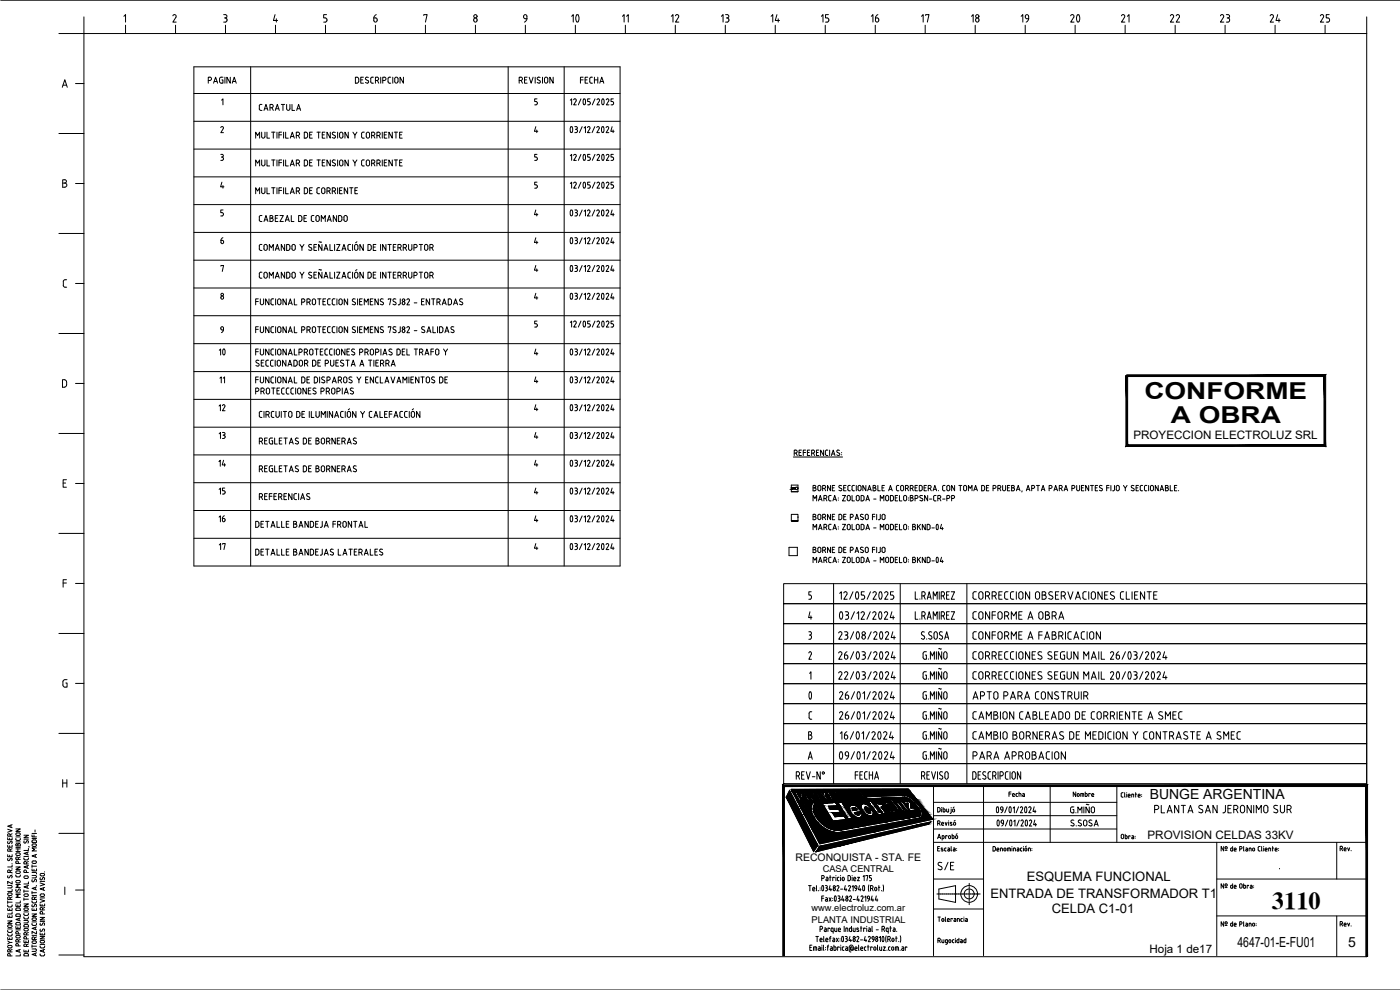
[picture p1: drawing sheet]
<svg xmlns="http://www.w3.org/2000/svg" width="420mm" height="297mm" viewBox="0 0 420 297" stroke-linecap="round" stroke-linejoin="round" font-family="sans-serif">
<defs><g id="words">
<g font-size="7.9">
<text x="168.6" y="8.8">10</text>
<text x="318.9" y="8.8">20</text>
<text x="239.2" y="212">0</text>
</g>
<text font-size="7.3" x="381.7" y="272.8">3110</text>
<text font-size="7.1" x="63.5" y="108.7">10</text>
<g font-size="7">
<text x="343.5" y="119.6">CONFORME</text>
<text x="351.4" y="126.8">A OBRA</text>
</g>
<g font-size="5.3">
<text x="111.1" y="7.8">6</text>
<text x="154.9" y="7.8">9</text>
<text x="200.7" y="7.8">12</text>
<text x="215.5" y="7.8">13</text>
<text x="230.4" y="7.8">14</text>
<text x="245.5" y="7.8">15</text>
<text x="260.7" y="7.8">16</text>
<text x="275.5" y="7.8">17</text>
<text x="290.7" y="7.8">18</text>
<text x="305.5" y="7.8">19</text>
<text x="335.5" y="7.8">21</text>
<text x="350.3" y="7.8">22</text>
<text x="365.5" y="7.8">23</text>
<text x="380.3" y="7.8">24</text>
<text x="395.5" y="7.8">25</text>
<text x="291" y="187">CONFORME A OBRA</text>
<text x="291" y="229">PARA APROBACION</text>
</g>
<g font-size="4.9">
<text x="189.8" y="7.8" transform="rotate(-90 189.8 7.8)">11</text>
<text x="173.2" y="26.1">FECHA</text>
<text x="76.9" y="34.2">CARATULA</text>
<text x="64.9" y="124.5">12</text>
<text x="64.9" y="132.6">13</text>
<text x="64.9" y="141.1">14</text>
<text x="64.9" y="149.6">15</text>
<text x="64.9" y="157.7">16</text>
<text x="64.9" y="166.2">17</text>
</g>
<text font-size="4.4" x="68.8" y="116.1" transform="rotate(-90 68.8 116.1)">11</text>
<g font-size="4.2">
<text x="345" y="239.7">BUNGE ARGENTINA</text>
<text x="371.3" y="284.2">4647-01-E-FU01</text>
<text x="404.6" y="284.2">5</text>
</g>
<g font-size="3.9">
<text x="297.3" y="269.4">ENTRADA DE TRANSFORMADOR T1</text>
<text x="308.1" y="264.3">ESQUEMA FUNCIONAL</text>
<text x="315.7" y="273.9">CELDA C1-01</text>
</g>
<g font-size="3.5">
<text x="340.1" y="131.6">PROYECCION ELECTROLUZ SRL</text>
<text x="344.4" y="251.7">PROVISION CELDAS 33KV</text>
<text x="345" y="286">Hoja 1 de17</text>
</g>
<text font-size="3.1" x="238.7" y="258.5">RECONQUISTA - STA. FE</text>
<g font-size="2.8">
<text x="246.9" y="261.7">CASA CENTRAL</text>
<text x="243.5" y="273.3">www.electroluz.com.ar</text>
<text x="243.6" y="277.1">PLANTA INDUSTRIAL</text>
</g>
<text font-size="2.6" x="383.1" y="261.8">.</text>
</g></defs>
<!-- layer: 0 -->
<g fill="none" stroke="#000" stroke-width=".3">
<path d="M.2 .1h419.9M25.2 10.1h385v276.9h-385zM237.5 156.3h2h-2v-2h2v2M239.5 155.3h.1M235.2 229.1h175v6h-175zM237 237.2l8.4 16.4-1.2 1.9-8.2-16.3zM237.4 236.9l35.2-.2 7.3 9.1-33.9 7.4zM238.6 237.8h1.4a.92 .92 0 0 1 .7 1.4h-.8l.6 1.1h-.6zM239 232.8h.5a.63 .63 0 0 0 .5-.6 .63 .63 0 0 0-.5-.7h-.5v2.3M239.4 238.1h.4a.46 .46 0 0 1 .3 .8h-.3zM239.6 232.8l.4 1M240.6 232.5h.6"/>
<path d="M241.4 231.5h-.8v2.3h.8M242 231.5l.6 2.3 .6-2.3M242.5 237.7l.6 .5 .1 .7M242.5 237.7l-1.5 .1 1.5 2.4h.5l-.6-1.1 .7 .2M242.5 238.8l.2-.3-.3-.4-.7-.1 .5 .8h.3M243.2 238.9l1.1 1.3h-.6l-.6-.9M243.8 233.1h.8M244 237.6a1.91 1.91 0 0 1 1.9 2.4 1.91 1.91 0 0 1-1.9-2.4zM244.4 238a1.75 1.75 0 0 1 1.2 1.8 1.75 1.75 0 0 1-1.2-1.8zM246.2 231.5v2.3l-1-2.3v2.3M247.7 238.9l.7 1.1h-.6l-.5-.9-1.5-1.5h.5l.9 .8-.1-.8h.5l.1 1.3M248.1 237.6l1.3-.1 .3 .4-.8 .1 .3 .5h.7l.3 .4h-.7l.4 .6 .8-.1 .2 .5h-1.3z"/>
<path d="M250.2 229.1v6M250.6 237.5h.5l.8 .7h-.3l-.5-.3a1.48 1.48 0 0 0 1 1.5v-.4h.3l.2 .4-.2 .4a2.1 2.1 0 0 1-1.8-2.3zM252.5 237.4h.5l.8 .8h-.3l-.5-.4a1.48 1.48 0 0 0 1 1.6v-.4l.3-.1 .2 .5-.2 .4a2.1 2.1 0 0 1-1.8-2.4zM253.9 237.5h.5l1.4 2.1h-.5zM255.5 237.4a1.77 1.77 0 0 1 1.7 2.2 1.77 1.77 0 0 1-1.7-2.2zM255.8 237.7a1.7 1.7 0 0 1 1.1 1.6 1.7 1.7 0 0 1-1.1-1.6zM256.7 232.5h.8M257 237.5l.4-.1 1.2 1.1-.7-1 .4-.1 1.4 2h-.4l-1.3-1 .8 1.1-.4 .1zM257.5 231.5h-.8v2.3M258.1 232.5h.6M258.9 231.5h-.8v2.3h.8M260.3 231.5l-.8 .3a2.05 2.05 0 0 0 .2 1.9l.6 .1"/>
<path d="M260.9 232.5h1M260.9 231.5v2.3M261.9 231.5v2.3M262.5 233.8l.6-2.3 .6 2.3M262.7 233.2h.8M266.9 239.7h.7l2.8 3.9-.6 .1zM270.2 229.1v6M276.6 232.8h.5a.63 .63 0 0 0 .5-.6 .63 .63 0 0 0-.5-.7h-.5v2.3M277.2 232.8l.4 1M278.2 232.5h.6M279 231.5h-.8v2.3h.8M279.6 231.5l.6 2.3 .6-2.3"/>
<path d="M280.2 235.7v51M281.4 231.5v2.3M282.4 231.5l.5 .2M282.4 231.5l-.3 .2-.1 .5 .7 .6M282.7 232.9a.53 .53 0 0 1 .1 .8 .53 .53 0 0 1-.8-.2M283.8 231.6h.5a1.89 1.89 0 0 1 0 2.1h-.5a1.88 1.88 0 0 1 0-2.1zM290.2 229.1v6M291.9 231.5l.7 .1 .3 .6v1.2l-.5 .4h-.5zM293.5 232.5h.6M294.3 231.5h-.8v2.3h.8M295.2 235.7v51M295.7 232.9a.53 .53 0 0 1 0 .8 .53 .53 0 0 1-.8-.2"/>
<path d="M295.8 231.7a.54 .54 0 0 0-.8 0 .54 .54 0 0 0 .2 .8l.5 .3M297.3 231.5l-.6 .1a2.09 2.09 0 0 0-.1 1.9l.7 .3M297.9 232.8h.5M298.4 231.5a.64 .64 0 0 1 .5 .7 .64 .64 0 0 1-.5 .6M298.4 231.5h-.5v2.3M298.5 232.8l.4 1M299.5 231.5v2.3M300.1 232.8h.5a.63 .63 0 0 0 .5-.6 .63 .63 0 0 0-.5-.7h-.5v2.3M301.7 233.2l.2 .5 .6 .1M301.7 232.1v1.1M302.5 231.5l-.6 .1-.2 .5M302.8 238.2h.6"/>
<path d="M303.1 231.5v2.3M303.4 237.6h-.6v1.4M303.9 238.5h.6l-.2-.4-.4 .1v.5l.6 .3M304.7 232.2l-.2-.6h-.5a1.89 1.89 0 0 0 0 2.1h.5l.2-.5M304.7 232.2v1M304.9 238.7l.3 .3M305.2 238.1l-.3 .1v.5M305.2 238.1h.2M305.2 239h.2M305.8 238.1h.4M305.8 237.6v1.4M306.1 238.1l.3 .1v.8"/>
<path d="M306.3 231.5v2.3l-1-2.3v2.3M306.9 238.1h.3M307.2 238.1l.2 .1 .1 .8-.6-.1v-.3l.6-.1M315.2 235.7v17M322.9 237.6v1.4l-.8-1.4v1.4M323.3 238.2l.3-.1 .3 .1-.2 .7-.4-.1zM324.8 238.1v.9M325 238.1l.2 .1v.8M325 238.1h-.7v.9M325.7 237.6v1.4l.6-.3M325.7 238.1l.5 .1 .1 .5M327.2 238.2l-.5-.1v.9"/>
<path d="M327.6 238.5h.7l-.2-.4-.4 .1-.1 .5 .7 .3M335.2 235.7v17M337.1 237.8l-.6 .2v.8l.1 .3 .5 .1M337.5 237.8l.2 1.4M338.1 237.8v.1M338.1 238.3v.9M338.6 238.6l.3-.3 .3 .3v.1h-.6M338.6 238.6v.5l.6 .1M339.6 239.2v-.9l.6 .1v.8M340.7 238.3h.4M340.8 237.8v1.4M341.6 238.7h.6l-.1-.3-.2-.1-.3 .1v.5l.2 .3"/>
<path d="M341.8 239.2h.4M342.6 238.4v.1M342.6 239h.1M246 253.9l33.4-7.3-.8 .7-33.7 8.3zM246.8 241l3.9-.2 .7 1-2.8 .1 .6 1 2.4-.2 .6 1-2.4 .2 .8 1.2 2.6-.3 .8 1-4 .6zM251.2 249.1h.1M251.5 240.7h1.1l3.2 4.9-1.2 .2zM256 242.4h.6l.6 .6-1.2 .2zM256.5 243.8l1 .7h.2l.2-.4M258.6 243.5l-2.1 .3M258.6 243.5a2.77 2.77 0 0 0-3.3-1.8 2.17 2.17 0 0 0 1.1 3.2l.4 .2a1.16 1.16 0 0 0 1.4 .2 1.16 1.16 0 0 0 .5-1.3l-.8 .1M261.9 243a1.08 1.08 0 0 1-.6 1.8 3.2 3.2 0 0 1-2.9-3.2 1.36 1.36 0 0 1 2.2 0l.9 .8-1 .1-.8-.4a1.55 1.55 0 0 0 1.5 1.9l-.2-.8 .9-.1"/>
<path d="M263 243.8l.6 .5 .7 .1M263.7 243.5l.4 .2M263.7 243.5l-1.2-1.7h.4l-.4-.6h-.4l-.7-.9-.9 .1 .7 .9h-.4l.4 .6h.4l1.5 2.1M264 241.3l-.3-.2h-.8l2.2 3.1h.8l-1.3-1.9 .1-.3 .4-.1M264 241.3l.4-.4 .7 1M264.1 243.7l.7 .7h-.6M265.7 240.9a2.51 2.51 0 0 1 2.8 2.9 2.51 2.51 0 0 1-2.8-2.9zM266.2 241.3l1.1 .3 .6 .8a.48 .48 0 0 1 .1 .8 .48 .48 0 0 1-.7-.1l-.6-.3a1.19 1.19 0 0 1-.5-1.5zM268.3 244h.8l.3 .4h-.7l1.1 .4 .5 .6-.1 .4-.8-.1-.4-.5 .3-.1 .4 .3v-.2l-.9-.3-.5-.6zM268.8 240.6h.7l1.4 1.9 .6 .3 .1-.3-1.4-2h.6l2.1 2.8-.7 .1-.3-.4v.2a.89 .89 0 0 1-1.4-.3zM268.9 243.9h.1M270.3 245.4l.5 .3h-.2z"/>
<path d="M271 243.9h.2M271 243.9h-.4l.5 .6 .3-.1-.2-.4M271.1 240.5l1.7-.1 .5 .5 .1 1.6 .9-.2 .5 .7-1.6 .2-.6-.7-.1-1.5-.9 .1zM271.7 244.4v-.2a.91 .91 0 0 0-1.3-.4l1.1 1.8 .4-.1-.5-.7h.3l.5 .6h.4l-.6-.8M271.7 244.4l.3 .2M272 243.5l.4-.1 1.1 1.5 .5-.1 .2 .3-.8 .1zM272.4 245.1l.5 .2h-.2zM274.1 244.8l.5 .2zM276 245.5l-23.2 4.2a8.6 8.6 0 0 1-9.4-7l.1-.8 .6-1.2 .5 .2a4.3 4.3 0 0 0 1.1 5.3 8.2 8.2 0 0 0 5.5 2.9M276.2 244.7a3.5 3.5 0 0 0-1.5-3.4l-1.5-1.3-1.5-.8-11.5 .5-.3-.6 11.6-.5a7.8 7.8 0 0 1 5.4 5.7l-.2 .7-.7 .4M276.2 244.7l-25 4.4M280.2 240.7h55"/>
<path d="M280.2 244.7h55M280.2 248.7h55M280.2 252.7h130M281.4 251.6l.5-1.3 .4 1.3M281.4 254.6h.5M281.4 247h.4M281.5 251.3h.7M281.8 246.3l.3 .4-.3 .3M281.8 246.3h-.4v1.3M281.9 247l.3 .6M282 254h-.6v1.3h.6M282.1 242.7l-.2-.4h-.5v1.3h.5l.2-.4"/>
<path d="M282.2 242.7v.5M282.5 254.8l.5 .4-.6 .1M282.6 247l.3-.3 .3 .3v.2h-.6M282.6 247l.2 .6M282.6 242.3v.1M282.6 242.7v.9M282.6 258.9a.59 .59 0 0 0-.8-.1 .59 .59 0 0 0 0 .9l.7 .3a.56 .56 0 0 1 .1 .9 .56 .56 0 0 1-.9-.1l-.2-.1M282.7 251.6l.6-.1-.1-.7-.5-.1v1.4M282.8 247.6h.4M283 254.5h-.5v.3M283 242.3v1.3l.6-.3M283 242.7l.5 .1 .1 .2"/>
<path d="M283.5 255.1l.5 .2M283.5 254.7v.4M283.7 246.7l.3 .9 .2-.9M283.7 243v.4M284 254.5l-.5 .2M284.1 242.7v.7M284.2 250.9l-.4-.2v.9M284.5 254.5l.5 .2M284.5 258.7l-1 2.3M284.6 254.9l-.2 .2 .2 .2M284.6 254.9h.4M284.7 242.7v.9h-.5l-.1-.3"/>
<path d="M284.7 246.3v.1M284.7 246.7v.9M285 254.7v.6h-.4M285.3 259.7h.7M285.3 251l-.3-.3-.3 .3 .1 .6h.3l.2-.3M285.3 251v.3M285.4 255.2l.2 .1M285.5 242.7v1.1l-.4 .3M285.5 242.3v.1M285.5 254v1.2M285.7 246.8l-.6 .1 .6 .5v.2l-.5-.1M285.8 250.3v1.3h.3l.2-.1v-.6l-.5-.2"/>
<path d="M285.9 243l.1-.2h.3l.2 .5-.3 .3-.3-.3M285.9 243v.3M286.1 254.5l.5 .2M286.3 258.7h-1v2.3h1M286.3 254.9l-.3 .2 .3 .2M286.3 254.9h.4M286.3 242.1l-.3 .3M286.7 254.7v.6h-.4M286.7 246.1l-.4 .2M286.8 247l-.3-.3-.3 .3 .1 .6h.3l.2-.3M286.8 247v.3M286.8 250.9l.3-.2 .3 .2-.2 .7-.4-.1z"/>
<path d="M287.1 254.6v.1M287.1 255.1v.1M287.3 250.1l-.3 .3M298 254l.7 .2v.7l-.2 .4h-.5zM299.2 254.7l.3-.3 .3 .5h-.6M299.2 242.2l.1-.1a1.05 1.05 0 0 1 0 1.7l-.3-.8zM299.2 254.7l.1 .6h.5M299.4 246.1h.1a1.07 1.07 0 0 1 0 1.7l-.3-.9zM300.2 255.3v-.8l.6 .1v.7M300.4 246.4l.4-.4a1.11 1.11 0 0 1-.2 1.8M300.4 246.6l.4 .4M300.5 246.4v.2"/>
<path d="M300.6 243a.44 .44 0 0 1-.3-.6 .44 .44 0 0 1 .7-.1v1l-.6 .6M300.7 243.1h.3M300.8 247h.4M301.3 254.6l.3-.2 .3 .2-.2 .7-.4-.1zM302.3 242.1l-.8 1.8M302.3 255.3v-.8h.8l.2 .8M302.5 246l-.8 1.8M302.8 254.5v.8M303 242.2l-.2 1.2 .4 .4 .3-.9-.2-.7M303 242.2h.3M303.5 246.1l.2 .8-.2 .8M303.5 246.1a1.05 1.05 0 0 0 0 1.7v-.1"/>
<path d="M303.7 254v.1M303.7 254.5v.8M304.1 242.5l.3-.4v1.8M304.1 255.3v-.8l.6 .1v.7M304.2 246.4l.4-.4v1.8M305.3 254.5l.5 .1v.7h-.6v-.3l.6-.1M305.7 242.1l-.7 1.8M305.9 246l-.7 1.8M306.2 242.3l.2-.2h.3l.2 .6M306.4 246.3l.4-.3 .3 .4-.7 1.4h.7M306.7 254.5l-.5 .2 .1 .5 .4 .1M306.9 242.7l-.7 1.2h.7"/>
<path d="M307.1 254v.1M307.1 254.5v.8M307.6 254.7l.1-.2h.3l.2 .5-.3 .3-.3-.3M307.6 254.7v.3M307.6 242.2l-.1 .7 .1 .8M307.7 242.2h.3M307.8 246.1h.1a1.07 1.07 0 0 1 0 1.7l-.2-.9zM308 242.2l.1 1.2-.2 .4-.2-.1M308 253.9l-.3 .2M308.7 255.3v-.8l.5 .1v.7M308.7 242.3l.2-.2h.4l.1 .6M308.9 246.3l.2-.2h.4l.1 .5"/>
<path d="M309.4 242.7l-.7 1.2h.8M309.6 246.6l-.7 1.2h.7M309.7 254.6v.1M309.7 255.1v.1M310.4 242.1l-.4 1.4h.9M310.6 246l-.4 1.4h.9M310.6 243.1v.8M310.8 247v.8M321.6 246.8l.6 .3a.49 .49 0 0 1-.1 .8 .49 .49 0 0 1-.7-.3M322.3 246.1a.47 .47 0 0 0-.7 0 .47 .47 0 0 0 0 .7M322.3 242.1l-.9 .2-.1 1.1 .2 .4 .8 .1v-1h-.3M322.9 243.8v.1"/>
<path d="M323 247.7v.1M323.5 243.9v-1.8l.6 1 .6-1v1.8M323.8 246.8l.6 .3a.49 .49 0 0 1-.1 .8 .49 .49 0 0 1-.7-.3M324.5 246.1a.47 .47 0 0 0-.7 0 .47 .47 0 0 0 0 .7M325.2 247.3a.5 .5 0 0 0 .5 .5 .5 .5 0 0 0 .5-.5M325.3 242.1v1.8M326.2 246.5a.5 .5 0 0 0-.5-.5 .5 .5 0 0 0-.5 .5v.8M326.2 246.6v.7M326.8 241.4h-.8M326.9 242.1v1.8l-1-1.8v1.8M327 246.8l.6 .3a.49 .49 0 0 1-.1 .8 .49 .49 0 0 1-.7-.3M327.6 242.3a.5 .5 0 0 1 .5-.2 .5 .5 0 0 1 .4 .5v.8a.5 .5 0 0 1-.5 .5 .5 .5 0 0 1-.5-.5z"/>
<path d="M327.7 246.1a.47 .47 0 0 0-.7 0 .47 .47 0 0 0 0 .7M328.4 247.8l.6-1.8 .6 1.8M328.6 247.3h.8M336.5 250.5l.4-.2 .3 .2-.2 1.1-.5-.1zM337.7 250.3v1.4l.4-.1 .2-.2M337.7 250.8h.4l.2 .2M338.3 251v.4M339.2 250.9l-.5-.1v.9M339.7 250.8l.5 .1v.8l-.5-.1v-.3l.5-.1M340.7 250.9v.1M340.7 251.4v.1M347.1 241.6a.62 .62 0 0 1 .7 .6 .62 .62 0 0 1-.7 .7h-.6"/>
<path d="M347.2 241.6h-.7v2.3M348.5 241.6v2.3h1M350.3 243.9l.7-2.3 .8 2.3M350.5 243.3h1.1M353.8 241.6v2.3l-1.3-2.3v2.3M354.5 241.6h1.3M355.1 241.6v2.3M356.5 243.9l.8-2.3 .7 2.3M356.7 243.3h1.1M359.8 243.6l.7 .3M360.9 241.7a.59 .59 0 0 0-.9 0 .59 .59 0 0 0 0 .9l1 .7-.1 .4-.4 .2M361.8 243.9l.7-2.3 .8 2.3"/>
<path d="M362 243.3h1.1M365.2 252.7v34M365.3 241.6v2.3l-1.3-2.3v2.3M367 243.9h.3M367.2 254v1.3l-.7-1.3v1.3M367.7 254.3a.32 .32 0 0 1 .5-.2 .32 .32 0 0 1 0 .5 .32 .32 0 0 1-.5-.2M367.7 254.3v.2M367.7 255.1h.6M367.7 243.4l-.4 .5M367.8 241.6v1.8M368.5 242.6h.8M369.3 254.7v.4"/>
<path d="M369.5 241.6h-1v2.3h1M369.9 254v1.3h-.5l-.1-.2M369.9 254.5h-.5l-.1 .2M370.3 242.9h.6M370.4 254.7l.3-.3 .3 .3v.2h-.6M370.4 255.1l.2 .2M370.4 254.7v.4M370.6 255.3h.4M370.9 241.6a.62 .62 0 0 1 .6 .6 .62 .62 0 0 1-.6 .7M370.9 241.6h-.6v2.3M371 242.9l.5 1M372 254.7h.4"/>
<path d="M372.4 254l.4 .4-.4 .3M372.4 254h-.4v1.3M372.4 241.8l.5-.2 .4 .2 .2 1.5a.62 .62 0 0 1-.6 .6 .62 .62 0 0 1-.6-.6zM373.2 255.2l.2 .1M373.2 254v1.2M373.9 254.5l.5 .2M374 254.9l-.2 .2 .2 .2M374.1 254.9h.3M374.4 254.7v.6h-.3M375.5 254.7l-.2-.2h-.4v.8M375.5 254.7v.6M375.5 241.6v2.3l-1.2-2.3v2.3"/>
<path d="M375.9 254.7l.2-.2h.3l.1 .5-.3 .3-.3-.3M375.9 254.7v.3M376.3 241.6v2.3M377 243.9v-2.3l.8 1.3 .7-1.3v2.3M378.2 254h-.4l-.2 .3v.9l.6 .1M378.6 254l.2 1.3M379.2 254v.1M379.2 254.5v.8M379.4 241.8l.5-.2 .4 .2 .2 1.5a.62 .62 0 0 1-.6 .6 .62 .62 0 0 1-.6-.6zM379.7 254.7l.3-.3 .3 .3v.2h-.6M379.7 254.7l.1 .6h.5M381.3 254.7l-.1-.2h-.5v.8"/>
<path d="M381.3 254.7v.6M381.8 254.5h.4M381.9 254v1.3M382.3 243.6l.7 .3M382.7 254.7l.3-.3 .3 .3v.2h-.6M382.7 255.1l.6 .2M382.7 254.7v.4M383.4 241.7a.59 .59 0 0 0-.9 0 .59 .59 0 0 0 0 .9l1 .7-.1 .4-.4 .2M383.7 254.6v.1M383.7 255.1v.1M384.3 241.6v1.7a.62 .62 0 0 0 .6 .6 .62 .62 0 0 0 .6-.6v-1.7M386.3 242.9h.6"/>
<path d="M386.9 241.6a.62 .62 0 0 1 .6 .6 .62 .62 0 0 1-.6 .7M386.9 241.6h-.6v2.3M387 242.9l.5 1M401.2 252.8v10.9M402.2 254.7h.4l.3 .6M402.6 253.9l.3 .4-.3 .3M402.6 253.9h-.4v1.4M403.4 255l.6 .3M403.4 254.7l.3-.4 .3 .4v.1h-.6M403.4 254.7v.3M404.4 254.4l.3 .9 .3-.9M405.5 255.2v.1"/>
<path d="M242.7 265.7h.7M243.1 265.7v1.6M243.9 266.8h.6l-.1-.5-.5 .1v.6l.2 .3M244.2 267.3h.3M245 267.1l.2 .2M245 265.7v1.4M245.6 267.2v.1M246.1 278.8h.4M246.1 266.4v.1M246.1 267v.1M246.5 277.9l.4 .5-.4 .4M246.5 277.9h-.4v1.6"/>
<path d="M246.6 263.6l.7-.3-.1-.6h-.6v1.6M246.6 269.5h.6M246.7 265.8h.4M246.7 265.8l-.1 .7 .3 .8 .3-.8-.2-.7M247.2 268.8h-.6v1.6M247.4 278.5h.3M247.7 265.7h.3M247.7 267.3h.3M247.7 278.4l.2 .2 .1 .9-.6-.1v-.4h.6M247.8 269.4l.5 .1v.9l-.5-.1v-.4h.5M247.9 266.4h.1M247.9 263.2l.6 .1v1l-.6-.1v-.4l.6-.1"/>
<path d="M248 265.7l.3 .2v.3l-.3 .2 .3 .4M248.3 266.8l-.3 .5M248.8 269.4l.6 1M248.9 278.6v-.1h-.4v1M249 263.2h.4M249.1 265.7l-.3 1.2h.8M249.1 262.7v1.6M249.3 266.6v.7M249.4 269.4l-.6 1M249.9 269.5v.1M249.9 270.1v.1M250 279.5l-.6-.2 .1-.8h.5v1.5"/>
<path d="M250.1 266.8l.3-.4 .3 .4M250.1 266.8l.3 .5 .3-.5M250.4 263.4v-.2h-.5v1.1M250.5 278.5v.8l.3 .2M250.6 268.8a.94 .94 0 0 1 0 1.6l-.2-.8zM250.9 262.7v.1M250.9 263.2v1.1M251.1 278.5v1h-.3M251.2 266l.3-.3 .3 .4-.6 1.2h.6M251.5 268.8l.6 .2v.3l-.3 .2M251.6 263.2l-.2 .1-.1 .6 .3 .4M251.6 279h.6l-.1-.5-.4 .1-.1 .6 .6 .3"/>
<path d="M251.6 263.2h.2M251.6 264.3h.2M251.7 269.5h.1M251.8 269.5l.3 .6-.2 .2-.4 .1M252.3 262.7v.1M252.3 263.2v1.1M252.3 266.8h.6M252.8 263.9v-.5l.3-.2 .2 .2 .1 .5M252.8 263.9l.3 .4 .3-.4M252.9 268.8l-.3 1.3h.8M253.1 269.7v.7M253.3 277.9v1.6"/>
<path d="M253.7 265.7l-.3 1.2h.7M253.8 279.5v-1l.6 .1v.9M253.9 266.6v.7M254.6 266l.3-.3 .3 .2-.6 1.4h.6M254.9 269.1l.4-.3 .3 .4-.6 1.2h.6M255.2 263.2l-.2-.4-.5-.1v1.6l.7-.3 .1-.8M255.5 277.9v1.6h-.3l-.3-.2v-.7l.6-.1M255.7 266.1l.4-.4v1.6M255.7 262.7v.1M255.7 263.2v1.1M256 278.5v.8l.6 .2v-1M256.1 269.9h.6"/>
<path d="M256.2 263.7h.6l-.1-.5-.5 .2v.6l.2 .3h.4M256.5 266.2l.3-.5a.98 .98 0 0 1-.1 1.6M256.5 266.2l.2 .3 .5 .1M257.3 263.2h.6l-.6 1.1h.6M257.5 268.8l-.3 1.3h.7M257.7 278.5l-.6 .1 .6 .6v.2h-.6M257.7 269.7v.7M257.9 265.7l-.3 1.2h.8M258.2 266.6v.7M258.2 278.5h.5M258.4 269.1l.3-.3 .3 .2-.6 1.4h.6M258.4 277.9v1.6"/>
<path d="M259 265.8l-.1 1 .3 .5 .3-.8-.2-.7M259 265.8h.4M259 263l.4-.3v1.6M259.5 269.2l.3-.4v1.6M259.7 278.6v-.1h-.5v1M259.8 262.9v-.2h.7l-.3 1.6M260.1 277.9v.1M260.1 278.5v1M260.7 278.5h.4l.1 .2v.8h-.4M260.8 265.5l-.2 .8 .2 1.1M260.8 279l-.2 .2 .2 .3M260.8 279h.4"/>
<path d="M260.9 269.7h-.3a.38 .38 0 0 1-.3-.5 .38 .38 0 0 1 .6-.2v.9l-.4 .5M261.2 266.6l.8-.2-.2-.6-.6-.1v1.6M261.5 262.7h-.6v.7h.5l.2 .5M261.6 263.9l-.2 .3-.5 .1M261.7 277.9l.1 1.6M261.7 268.8l-.3 1.3h.8M261.7 266.6l.3 .7M262 269.7v.7M262.7 266.3h.3l.1 .3v.5l-.3 .2-.3-.4zM263 279h.6M263 268.8l-.3 1.3h.8M263.2 269.7v.7"/>
<path d="M263.6 266.2h.5M263.8 265.7v1.6M264.6 267.2v.1M264.7 278.8l.7-.2-.1-.6-.6-.1v1.6M265 265.5l.2 .8-.2 1.1M265.2 278.8l.3 .7M266.6 279.5l-.6-.2 .1-.8h.5v1.5M267.1 278.5h.4M267.2 277.9v1.6M268.1 278.5l.5 .1v.9l-.5-.1v-.4h.5M269.1 279.4v.1M280.2 263.7h15"/>
<path d="M280.2 272.7h15M281.2 268.2h.4M281.5 275.2h.7M281.6 268.2h.1M281.8 266.7l5-1v5l-5-1zM281.8 268.2h.4M281.9 275.2v1.3M282.2 268.2h.1M282.4 268.2h1M282.7 275.9l.1-.3h.3l.2 .6-.3 .3-.3-.3M282.7 275.9v.3M283.4 268.2h.1"/>
<path d="M283.6 268.2h.4M283.7 275.2l.2 1.3M284 268.2h1.2M284.3 275.9l.3-.3 .3 .3v.1h-.6M284.3 276.3l.6 .2M284.3 275.9v.4M285.2 268.2h.1M285.4 268.2h.4M285.8 275.7l-.4-.1v.9M285.8 268.2h1.2M286.3 275.6h.4l.2 .2M286.9 275.9v.6l-.6-.1v-.3l.6-.1"/>
<path d="M287 268.2h.1M287.2 268.2h1.6M287.9 275.8l-.1-.2h-.5v.9M287.9 275.9v.6M288.4 276.2l.4 .3M288.4 275.9v.3M288.8 275.6l-.4 .2M288.8 268.2h.1M289 268.2h1.1M289.3 275.2h.1M289.3 275.6v.9M289.8 275.6h.4l.1 .2"/>
<path d="M290.2 268.2h.4M290.3 275.9v.6l-.5-.1v-.3l.5-.1M290.6 268.2h.1M290.8 268.2h1.1M290.9 265v.9M290.9 266.1v.3M290.9 266.6v1.3M290.9 268.1v.3M290.9 268.6v1.3M290.9 270.1v.3M290.9 270.6v.8M292 268.2h.4"/>
<path d="M292.4 268.2h.1M292.6 268.2h1M293.6 268.2h.1M293.8 268.2h.4M365.2 263.7h45M365.2 274.8h45M367.2 276.5v1.4l-.7-1.4v1.4M367.2 265.2v1.3l-.7-1.3v1.3M367.7 276.8a.32 .32 0 0 1 .5-.2 .32 .32 0 0 1 0 .6 .32 .32 0 0 1-.5-.2M367.7 265.5a.32 .32 0 0 1 .5-.2 .32 .32 0 0 1 0 .5 .32 .32 0 0 1-.5-.2M367.7 266.3h.6M367.7 265.5v.1"/>
<path d="M367.7 276.8v.2M367.7 277.7h.6M369.3 265.9v.4M369.3 277.3v.3M369.9 276.5v1.4l-.5-.1-.1-.2M369.9 277h-.5l-.1 .3M369.9 265.2v1.3h-.5l-.1-.2M369.9 265.6h-.5l-.1 .3M370.4 277.3l.3-.3 .3 .3v.1h-.6M370.4 265.9l.3-.3 .3 .3v.2h-.6M370.4 277.7l.2 .2M370.4 266.3l.2 .2"/>
<path d="M370.4 265.9v.4M370.4 277.3v.4M370.6 277.9h.4M370.6 266.5h.4M372 265.5l.4-.3 .4 .3M372 266.1l.4 .4 .4-.4M372 277.3h.4M372 265.5v.6M372.4 276.5l.4 .4-.4 .4M372.4 276.5h-.4v1.4M372.8 265.5v.6M373.2 277.7l.2 .2"/>
<path d="M373.2 265.2v1.3h.5l.1-.2M373.2 265.6h.5l.1 .3M373.2 276.5v1.3M373.8 265.9v.4M373.9 277l.5 .3M374 277.4l-.2 .3 .2 .2M374.1 277.4h.3M374.4 277.3v.6h-.3M374.7 265.8l-.4-.2v.9M375.3 265.6l.5 .3M375.4 266.1l-.2 .2 .2 .2M375.4 266.1h.4"/>
<path d="M375.5 277.3l-.2-.3h-.4v.9M375.5 277.3v.6M375.8 265.9v.6h-.4M375.9 277.3l.2-.3h.3l.1 .6-.3 .3-.3-.3M375.9 277.3v.3M376.2 265.8h.1M376.2 266.3v.1M377 277.1v.1M377 277.7v.1M401.2 274.9v12M402.2 277.3h.4l.3 .6M402.6 276.5l.3 .4-.3 .3"/>
<path d="M402.6 276.5h-.4v1.4M403.4 277.6l.6 .3M403.4 277.3l.3-.3 .3 .3M403.4 277.3v.4M404 277.3l-.6 .1M404.4 277l.3 .9 .3-.9M405.5 277.8v.1M.2 297h419.9M243 284.3h.5M243.7 283.6h-.7v1.6h.7M244.6 284.1v1.1M244.8 284.1l.3 .3"/>
<path d="M244.8 284.1h-.7v1.1M244.8 281h.8M245.1 284.4v.8M245.2 281v1.5M245.6 284.1h.3M245.8 284.6l-.3 .3 .3 .2M245.8 284.6h.4M245.9 284.1l.3 .3M246.2 284.4v.8h-.4M246.7 283.6v.1M246.7 284.1v1.1M246.7 281.8l-.1-.3h-.3l-.2 .8 .2 .2h.4"/>
<path d="M246.7 281.8v.2h-.6M247.1 283.6l.2 1.5M247.2 282.4l.1 .1M247.2 281v1.4M247.8 284.3v.1M247.8 284.9v.1M248.2 284.1h.5M248.5 281.8l-.2-.3h-.3l-.2 .8 .3 .2h.4M248.5 281.8v.2h-.7M248.7 283.6l-.3 .3v1.3M248.9 281.5h.5M249.3 284.1h.2"/>
<path d="M249.4 284.6l-.2 .3 .2 .2M249.4 281l-.3 .3v1.2M249.4 284.6h.4M249.5 284.1l.3 .3M249.8 284.4v.8h-.4M250 281.5l.5 .1v.9h-.6v-.4l.6-.1M250.3 283.6v1.6h.3M250.3 284.1h.3M250.6 284.1l.3 .3M250.9 284.8l-.3 .3M250.9 284.4v.4M251 281.5l.6 1"/>
<path d="M251.6 281.5l-.6 1M251.9 284.3v-.2h-.5v1.1M252.1 281.7v.1M252.1 282.3v.1M252.3 283.6v.1M252.3 284.1v1.1M252.7 282.4h.3M252.7 282.4l-.1-.7 .3-.7 .3 .7-.2 .7M252.8 284.8l.3 .3M252.8 284.4v.4M253.1 284.1l-.3 .3M253.1 284.1h.2"/>
<path d="M253.1 285.2h.2M253.7 281l.5 .1v.4l-.2 .2M253.7 282.5h.3M253.8 284.1h.3M253.8 281.7h.2M254 284.6l-.3 .3 .3 .2M254 281.7l.3 .5-.3 .3M254 284.6h.4M254.1 284.1l.3 .3M254.4 284.4v.8h-.4M254.8 285l.2 .5 .4 .2M255.1 281l-.3 1.2h.7"/>
<path d="M255.3 281.8v.7M255.5 284.1l-.3 .2 .1 .8 .4-.2M255.5 284.1h.2l.1 1 .3-.2M256.1 284.3a.63 .63 0 0 0-.6-.7 .63 .63 0 0 0-.7 .7v.8M256.1 284.3v.6M256.6 284.6h.6v-.3l-.3-.2-.3 .2v.6l.2 .2M256.8 285.2h.4M257.1 281.2l.3-.2 .3 .3-.6 1.2h.7M257.7 283.6l.1 1.5M258.2 282h.7M258.3 284.6h.6v-.3l-.3-.2-.2 .2-.1 .6 .2 .2M258.6 285.2h.3"/>
<path d="M259.4 284.8l.3 .3M259.4 284.4v.4M259.7 281l-.4 1.2h.8M259.7 284.1l-.3 .3M259.7 284.1h.2M259.7 285.2h.2M259.9 281.8v.7M260.4 284.1h.4M260.5 283.6v1.6M260.6 281.2l.3-.2 .3 .3-.6 1.2h.6M261.8 284.3v-.2h-.5v1.1M262.3 281.8l-.5 .7"/>
<path d="M262.3 281.3v-.2a.4 .4 0 0 0-.7 .2 .4 .4 0 0 0 .4 .5h.3v-.5M262.4 284.1h.3l.2 .3-.1 .6-.2 .1-.3-.3zM263.4 283.6l.1 1.5M263.9 281.3l.3-.3v1.5M264 284.8l.3 .3M264 284.1v.7M264.6 284.1v1.1h-.3M264.8 282.4h.4M264.8 282.4l-.1-.7 .3-.7 .3 .7-.2 .7M265.1 284.1h.6l-.6 1.1h.6M265.9 280.8l-.1 .8 .1 1.1M266.2 285.1v.1"/>
<path d="M266.4 281.8l.8-.2-.2-.6h-.6v1.5M266.6 284.8l.3 .3M266.7 284.4v.4M266.9 281.8l.3 .7M266.9 284.1l-.3 .3M266.9 284.1h.2M266.9 285.2h.2M267.8 284.1h.3l.1 .3v.6l-.3 .1-.3-.3zM267.8 281.5h.3l.2 .3-.1 .5-.2 .2-.3-.2zM268.8 281.5h.5M268.9 281v1.5M269.2 284.1v1.1"/>
<path d="M269.4 284.1l.2 .3M269.4 284.1h-.7v1.1M269.6 284.4v.8M269.7 282.5h.1M270.1 285.1v.1M270.2 280.8l.1 .8-.1 1.1M270.7 284.1h.3M270.8 284.6l-.2 .3 .2 .2M270.8 284.6h.4M270.9 284.1l.3 .3M271.2 284.4v.8h-.4M272.2 284.3v-.2h-.5v1.1"/>
<path d="M281.5 282.2h.5l.2-.5-.7-.2v1.4M281.9 282.2l.3 .7M282.7 281.9v.7M283.3 281.9v1l-.5-.1-.1-.2M283.7 282.2l.1 .5 .5 .2M283.7 282.2l.1-.2 .5-.1v1.1M284.3 283l-.5 .3M284.8 282.2l.1-.2h.3l.2 .6-.3 .3-.3-.3M284.8 282.2v.4M285.8 282.6l.5 .3M285.8 282.2v.4M286.3 281.9l-.5 .3"/>
<path d="M286.7 281.5v.1M286.7 281.9v1M287.8 281.5v1.4l-.6-.2v-.5M287.8 281.9l-.5 .1-.1 .2M288.3 281.9l.5 .3M288.8 282.2v.7l-.5-.1v-.3l.5-.1M289.3 282.2v.4M289.9 281.5v1.4l-.5-.1-.1-.2M289.9 281.9l-.5 .1-.1 .2"/>
<circle cx="247" cy="231.9" r=".34"/>
<circle cx="250.3" cy="266.1" r=".33"/>
<circle cx="254.1" cy="270" r=".39"/>
<circle cx="254.1" cy="269.2" r=".33"/>
<circle cx="290.9" cy="268.2" r="2.51"/>
<circle cx="290.9" cy="268.2" r="1.49"/>
<circle cx="256.3" cy="282.1" r=".39"/>
<circle cx="256.3" cy="281.3" r=".33"/>
<circle cx="263" cy="282.1" r=".39"/>
<circle cx="263.1" cy="281.3" r=".33"/>
</g>
<!-- layer: TEXTOS -->
<g fill="none" stroke="#000" stroke-width=".3">
<path d="M25.2 5.1v5h-7.5M37.2 4.9l.5-.5v2.2M37.7 7.6v2.5M51.9 4.7a.51 .51 0 0 1 .7-.3 .51 .51 0 0 1 .2 .7l-.9 1.5h1M52.7 7.6v2.5M67.1 4.4h.5a.5 .5 0 0 1 .5 .5 .5 .5 0 0 1-.5 .5M67.4 5.4h.2M67.6 5.4l.5 .5M67.7 7.6v2.5M68.1 5.9l-.2 .7h-.8M82.6 4.4l-.5 1.7h1.2M82.7 7.6v2.5"/>
<path d="M82.9 5.6v1M97.7 7.6v2.5M98 4.4h-.9v1l.8 .1 .2 .4M98.1 5.9l-.2 .7h-.8M112.7 7.6v2.5M127.2 4.6v-.2h1l-.5 2.2M127.7 7.6v2.5M142.2 5.9a.5 .5 0 0 1 .5-.5 .5 .5 0 0 1 .5 .5M142.2 5.9a.54 .54 0 0 0 .5 .7 .54 .54 0 0 0 .5-.7M142.7 7.6v2.5M157.7 7.6v2.5M187.7 7.6v2.5"/>
<path d="M202.7 7.6v2.5M217.7 7.6v2.5M232.7 7.6v2.5M247.7 7.6v2.5M262.7 7.6v2.5M277.7 7.6v2.5M292.7 7.6v2.5M307.7 7.6v2.5M337.7 7.6v2.5M352.7 7.6v2.5M367.7 7.6v2.5M382.7 7.6v2.5"/>
<path d="M397.7 7.6v2.5M410.2 5.1v5M18.7 26.2l.8-2.3 .7 2.3M18.9 25.6h1.1M22.7 25.1h2.5M17.7 40.1h7.5M18.8 53.9h.7a.49 .49 0 0 1 .4 .5 .49 .49 0 0 1-.5 .5 .62 .62 0 0 1 .7 .6 .62 .62 0 0 1-.7 .7h-.6zM18.8 54.9h.7M22.7 55.1h2.5M17.7 70h7.5M20 83.9l-.7 .1a1.92 1.92 0 0 0-.2 1.9l.9 .3M22.7 85.1h2.5"/>
<path d="M17.7 100.1h7.5M20 115.5l-.2 .5-.5 .2M20 114.6l-.1-.3a.95 .95 0 0 0-1.1-.4v2.3h.5M20 114.6v.9M22.7 115h2.5M17.7 130.1h7.5M238.1 137.1h14.8M238.4 136l.4-.1a.44 .44 0 0 0 .4-.4 .44 .44 0 0 0-.4-.4h-.4v1.6M238.9 136l.4 .7M239.8 135.8h.5M240.5 135.1h-.7v1.6h.7M241.1 135.8h.7"/>
<path d="M241.8 135.1h-.7v1.6M242.3 135.8h.6M243 135.1h-.7v1.6h.7M243.6 136h.4M244 135a.46 .46 0 0 1 .5 .5 .46 .46 0 0 1-.5 .4M244 135.1h-.4v1.6M244.1 136l.4 .7M245 135.8h.6M245.7 135.1h-.7v1.6h.7M247.2 135.1v1.6l-.9-1.6v1.6M248.1 136.7h.3M248.4 135.1h-.5l-.2 .4 .1 1 .3 .2"/>
<path d="M249 135.1v1.6M249.5 136.7l.6-1.6 .5 1.6M249.7 136.2h.7M251.1 136.5l.6 .2M251.8 136l.2 .4-.3 .3M251.9 135.1a.43 .43 0 0 0-.6 0 .43 .43 0 0 0 0 .6l.5 .3M252.6 135.8v.1M252.6 136.4v.1M18.9 144.9h.8M19.9 143.9h-1v2.3h1M22.7 145.1h2.5M244 145.7l.8 .1v.4l-.3 .2a.44 .44 0 0 1 .4 .4 .44 .44 0 0 1-.4 .5h-.5z"/>
<path d="M244 150.3v-1.6l.6 .9 .5-.9v1.6M244 158.9v-1.6l.6 .9 .5-.9v1.6M244 146.4h.5M244 155h.5M244.5 154.3l.3 .4-.3 .3M244.5 154.3h-.5v1.6h.5a.46 .46 0 0 0 .4-.4 .46 .46 0 0 0-.4-.5M245.5 145.9a.46 .46 0 0 1 .5-.3 .46 .46 0 0 1 .4 .5v.7a.46 .46 0 0 1-.5 .5 .46 .46 0 0 1-.5-.5zM245.5 154.5a.46 .46 0 0 1 .5-.2 .46 .46 0 0 1 .4 .4v.8a.46 .46 0 0 1-.5 .4 .46 .46 0 0 1-.5-.4zM245.6 150.3l.6-1.6 .5 1.6M245.6 158.9l.6-1.6 .5 1.6M245.8 149.8h.8M245.8 158.5h.8"/>
<path d="M246.9 146.5h.4a.44 .44 0 0 0 .5-.4 .44 .44 0 0 0-.4-.4h-.5v1.6M247.3 149.6h.4M247.3 158.2h.4M247.3 154.3a.46 .46 0 0 1 .5 .4 .46 .46 0 0 1-.5 .5h-.4M247.4 154.3h-.5v1.6M247.4 146.5l.4 .8M247.4 155.2l.4 .7M247.7 148.6a.46 .46 0 0 1 .5 .5 .46 .46 0 0 1-.5 .4M247.7 157.3a.46 .46 0 0 1 .5 .5 .46 .46 0 0 1-.5 .4M247.7 148.7h-.4v1.6M247.7 157.3h-.4v1.6M247.8 149.6l.4 .7"/>
<path d="M247.8 158.2l.4 .7M249.1 157.3l-.4 .2v1l.2 .4h.5M249.1 157.3h.3M249.2 145.7v1.6l-.9-1.6v1.6M249.2 154.3v1.6l-.9-1.6v1.6M249.4 148.7l-.7 .1v1.1l.2 .3 .5 .1M249.8 146.4h.5M249.8 155h.5M250 150.3l.5-1.6 .5 1.6M250 158.9l.5-1.6 .5 1.6M250.1 149.8h.8M250.1 158.5h.8"/>
<path d="M250.5 145.7h-.7v1.6h.7M250.5 154.3h-.7v1.6h.7M251.6 149.4v.1M251.6 150v.1M251.6 158v.1M251.6 158.7v.1M252.1 154.3l.5 .5M252.2 154.3h-.4v1.6h.6l.2-.5M252.5 146.6a.45 .45 0 0 1-.1 .7 .45 .45 0 0 1-.6-.2M252.6 145.7a.43 .43 0 0 0-.7 0 .43 .43 0 0 0 0 .6l.6 .3M252.7 154.8v.6M252.8 148.7h.9l-.9 1.6h.9"/>
<path d="M252.8 157.3h.9l-.9 1.6h.9M253.2 146.4h.5M253.2 155h.5M253.9 145.7h-.7v1.6h.7M253.9 154.3h-.7v1.6h.7M254.3 158.5a.46 .46 0 0 0 .4 .4 .46 .46 0 0 0 .5-.4M254.3 158.5v-.7a.46 .46 0 0 1 .4-.5 .46 .46 0 0 1 .5 .5v.7M254.3 148.9a.46 .46 0 0 1 .5-.2 .46 .46 0 0 1 .4 .4v.7a.44 .44 0 0 1-.5 .5 .44 .44 0 0 1-.4-.5zM254.4 146.9l.2 .3 .6 .1M254.5 146.1v.8M255.2 145.7h-.6l-.2 .3M255.6 154.3a.46 .46 0 0 1 .5 .4 .46 .46 0 0 1-.5 .5h-.4"/>
<path d="M255.6 154.3h-.4v1.6M255.7 148.7v1.6h.7M255.7 157.3v1.6h.7M256.1 145.6l-.4 .2v1.1l.4 .4M256.1 147.3h.3M256.1 145.7h.3M256.6 155.9l.6-1.6 .5 1.6M256.8 155.5h.7M257 158.5a.46 .46 0 0 0 .4 .4 .46 .46 0 0 0 .5-.4M257 158.5v-.7a.46 .46 0 0 1 .4-.5 .46 .46 0 0 1 .5 .5v.7M257 145.7v1.6M257 148.9a.46 .46 0 0 1 .5-.2 .46 .46 0 0 1 .4 .4v.7a.44 .44 0 0 1-.5 .5 .44 .44 0 0 1-.4-.5z"/>
<path d="M257.6 145.9a.46 .46 0 0 1 .5-.3 .46 .46 0 0 1 .3 .5v.7a.44 .44 0 0 1-.4 .5 .44 .44 0 0 1-.5-.5zM258.4 148.7l.8 .2 .1 .9-.2 .4-.7 .1zM258.4 155l.5 .2a.45 .45 0 0 1 0 .7 .45 .45 0 0 1-.7-.2M258.6 154.3l-.4 .3 .2 .4M258.6 154.3l.4 .1M259.3 157.8l-.1 .9-.4 .2M259.3 157.8l-.2-.4-.7-.1v1.6h.4M259.7 154.5a.46 .46 0 0 1 .5-.2 .46 .46 0 0 1 .4 .4v.8a.46 .46 0 0 1-.5 .4 .46 .46 0 0 1-.4-.4zM259.9 145.7v1.6l-.9-1.6v1.6M259.9 150.3l.5-1.6 .5 1.6M259.9 158.9l.5-1.6 .5 1.6M260 149.8h.8"/>
<path d="M260 158.5h.8M260.4 147.3l.5-1.6 .6 1.6M260.6 146.8h.7M261.8 155h.8M262 145.7l.8 .1v.4l-.3 .2a.44 .44 0 0 1 .4 .4 .44 .44 0 0 1-.4 .5h-.5zM262 146.4h.5M262.2 149.7h.7M262.2 158.4h.7M262.6 154.3h-.8v1.6M263.1 154.3v1.6M263.5 145.7v1.6h.7M264.2 150.3v-1.6l.5 .9 .6-.9v1.6"/>
<path d="M264.2 154.3l-.1 1.5-.5 .1M264.2 158.9v-1.6l.5 .9 .6-.9v1.6M264.7 146.4h.6M264.8 154.5a.46 .46 0 0 1 .5-.2 .46 .46 0 0 1 .3 .4v.8a.46 .46 0 0 1-.4 .4 .46 .46 0 0 1-.5-.4zM265.4 145.7h-.7v1.6h.7M265.8 158.5v-.7a.46 .46 0 0 1 .4-.5 .46 .46 0 0 1 .5 .5v.7M265.8 158.5a.46 .46 0 0 0 .4 .4 .46 .46 0 0 0 .5-.4M265.9 148.9a.46 .46 0 0 1 .5-.2 .46 .46 0 0 1 .3 .4v.7a.46 .46 0 0 1-.4 .5 .46 .46 0 0 1-.5-.5zM266.7 147.3l.5-1.6 .6 1.6M266.8 146.8h.8M267.2 148.7l.9 .2v.9l-.2 .4-.7 .1zM268.1 157.8v.9l-.5 .2"/>
<path d="M268.1 157.8l-.2-.4-.7-.1v1.6h.5M268.7 149.4h.5M268.7 158h.5M269.4 148.7h-.7v1.6h.7M269.4 157.3h-.7v1.6h.7M269.7 145.7h-.5l-.2 .4 .1 1 .6 .2M269.9 148.7v1.6h.8M269.9 157.3v1.6h.8M270.3 146.1a.46 .46 0 0 1 .4-.5 .46 .46 0 0 1 .5 .5l-.1 .9a.46 .46 0 0 1-.5 .2 .46 .46 0 0 1-.3-.4M270.3 146.1v.7M271.2 158.5v-.7a.46 .46 0 0 1 .4-.5 .46 .46 0 0 1 .5 .5v.7M271.2 158.5a.46 .46 0 0 0 .4 .4 .46 .46 0 0 0 .5-.4"/>
<path d="M271.2 148.9a.46 .46 0 0 1 .6-.2 .46 .46 0 0 1 .3 .4v.7a.46 .46 0 0 1-.5 .5 .46 .46 0 0 1-.4-.5zM271.7 146.5h.5a.44 .44 0 0 0 .4-.4 .44 .44 0 0 0-.4-.4h-.5v1.6M272.3 146.5l.3 .8M272.6 149.4v.1M272.6 150v.1M272.6 158v.1M272.6 158.7v.1M273.2 146.5h.4a.44 .44 0 0 0 .5-.4 .44 .44 0 0 0-.5-.4h-.4v1.6M273.2 148.7l.7 .1v.4l-.3 .2a.44 .44 0 0 1 .5 .4 .44 .44 0 0 1-.5 .5h-.4zM273.2 149.4h.4M273.7 146.5l.4 .8M273.9 158h.4"/>
<path d="M274.3 157.3l.4 .4-.4 .3a.46 .46 0 0 1 .5 .5 .46 .46 0 0 1-.5 .4M274.3 157.3h-.4v1.6h.4M274.6 146.4h.6M274.6 149.6h.5M275.1 149.5a.44 .44 0 0 0 .4-.4 .44 .44 0 0 0-.4-.4h-.5v1.6M275.3 145.7h-.7v1.6h.7M275.3 157.3v1.6M275.7 157.9l.5 1M275.9 145.7l.8 .2 .1 .9-.3 .4-.6 .1zM276.2 157.3l-.9 1M276.9 148.8a.43 .43 0 0 0-.7-.1 .43 .43 0 0 0 0 .6l.6 .3a.45 .45 0 0 1-.1 .7 .45 .45 0 0 1-.6-.2M277.3 146.4h.6"/>
<path d="M277.7 157.3v1.6l-.9-1.6v1.6M278 145.7h-.7v1.6h.7M278.4 148.7v1.6l-.9-1.6v1.6M278.6 146.5h.4a.44 .44 0 0 0 .5-.4 .44 .44 0 0 0-.5-.4h-.4v1.6M278.9 149.7h.8M279.1 157.8l-.2-.4-.7-.1v1.6h.4M279.1 157.8v.9l-.5 .2M279.1 146.5l.4 .8M279.7 158.4h.7M280 147.3l.6-1.6 .5 1.6M280.2 146.8h.7M280.2 149.9l.2 .3 .5 .1"/>
<path d="M280.2 149.1v.8M280.9 148.7h-.5l-.2 .4M281.2 157.3a.9 .9 0 0 1 0 1.6l-.3-.8zM281.5 149.6h.4M281.6 147.2v.1M281.9 149.5a.44 .44 0 0 0 .4-.4 .44 .44 0 0 0-.4-.4h-.4v1.6M282 149.6l.4 .7M282.6 157.3l-.4 1.3h.9M282.8 158.2v.7M282.9 149.7h.7M283.6 145.7l-.7 .1v1.1l.2 .3 .5 .1M284.2 149.6h.4"/>
<path d="M284.2 145.9a.46 .46 0 0 1 .5-.3 .46 .46 0 0 1 .4 .5v.7a.44 .44 0 0 1-.5 .5 .44 .44 0 0 1-.4-.5zM284.6 149.5a.44 .44 0 0 0 .5-.4 .44 .44 0 0 0-.5-.4h-.4v1.6M285.6 149.6h.4M286 148.6a.46 .46 0 0 1 .5 .5 .46 .46 0 0 1-.5 .4M286 148.7h-.4v1.6M286.5 145.7v1.6l-.9-1.6v1.6M287.8 145.7h.8M288.2 145.7v1.6M289.2 146.1a.46 .46 0 0 1 .4-.5 .46 .46 0 0 1 .5 .5l-.1 .9a.46 .46 0 0 1-.5 .2 .46 .46 0 0 1-.3-.4M289.2 146.1v.7M290.6 147.3v-1.6l.6 .8 .5-.8v1.6M292.2 147.3l.6-1.6 .5 1.6"/>
<path d="M292.4 146.8h.8M295.5 146.1l-.3-.4h-.6v1.6l.6-.1 .3-.4M295.5 146.1v.7M296 146.4h.6M296.8 145.7h-.8v1.6h.8M298 146.5h.5a.44 .44 0 0 0 .4-.4 .44 .44 0 0 0-.4-.4h-.5v1.6M299.5 146.5h.4a.44 .44 0 0 0 .5-.4 .44 .44 0 0 0-.5-.4h-.4v1.6M300 146.5l.4 .8M300.9 145.7v1.1M301.8 145.7v1.1a.46 .46 0 0 1-.5 .5 .46 .46 0 0 1-.4-.5M302.3 146.4h.6M303.1 145.7h-.8v1.6h.8"/>
<path d="M303.6 145.7l.7 .1v.4l-.3 .2a.44 .44 0 0 1 .5 .4 .44 .44 0 0 1-.5 .5h-.4zM303.6 146.4h.4M305 147.3l.6-1.6 .5 1.6M305.2 146.8h.8M306.7 147.3v.3M308 147.3l.5-1.6 .6 1.6M308.2 146.8h.7M309.6 146.5h.5a.44 .44 0 0 0 .4-.4 .44 .44 0 0 0-.4-.4h-.5v1.6M311.1 145.7h.9M311.5 145.7v1.6M312.5 147.3l.6-1.6 .5 1.6M312.7 146.8h.7"/>
<path d="M314.9 146.5h.4a.44 .44 0 0 0 .4-.4 .44 .44 0 0 0-.4-.4h-.4v1.6M316.3 147.3l.5-1.6 .6 1.6M316.4 146.8h.8M317.9 146.5h.4a.44 .44 0 0 0 .5-.4 .44 .44 0 0 0-.5-.4h-.4v1.6M318.5 146.5l.3 .8M319.3 147.3l.6-1.6 .5 1.6M319.5 146.8h.8M321.7 146.5h.4M322.1 145.6a.46 .46 0 0 1 .5 .5 .46 .46 0 0 1-.5 .4M322.1 145.7h-.4v1.6M323.1 145.7v1.1M324 145.7v1.1a.46 .46 0 0 1-.4 .5 .46 .46 0 0 1-.5-.5"/>
<path d="M324.6 146.4h.5M325.3 145.7h-.7v1.6h.7M326.7 145.7v1.6l-.9-1.6v1.6M327.3 145.7h.9M327.7 145.7v1.6M328.7 146.4h.5M329.4 145.7h-.7v1.6h.7M330.3 145.7h.5M330.3 145.6l-.3 .5 .7 .5M330.7 146.6a.45 .45 0 0 1-.1 .7 .45 .45 0 0 1-.7-.2M332.1 146.4h.7M332.8 145.7h-.7v1.6"/>
<path d="M333.4 145.7v1.6M334.5 145.7l-.1 1.4-.5 .2M335 145.9a.46 .46 0 0 1 .6-.3 .46 .46 0 0 1 .3 .5v.7a.44 .44 0 0 1-.4 .5 .44 .44 0 0 1-.5-.5zM337.2 145.7l.5 .8 .5-.8M337.7 146.5v.8M340.2 146.6a.45 .45 0 0 1 0 .7 .45 .45 0 0 1-.7-.2M340.3 145.7a.43 .43 0 0 0-.6 0 .43 .43 0 0 0 0 .6l.5 .3M341 146.4h.5M341.7 145.7h-.7v1.6h.7M342.9 145.7l-.7 .1v1.1l.2 .3 .5 .1M344.2 145.7l-.7 .1v1.1l.2 .3 .5 .1M344.7 145.7v1.6"/>
<path d="M345.3 145.9a.46 .46 0 0 1 .5-.3 .46 .46 0 0 1 .4 .5v.7a.44 .44 0 0 1-.5 .5 .44 .44 0 0 1-.4-.5zM347.6 145.7v1.6l-.9-1.6v1.6M348.1 147.3l.6-1.6 .5 1.6M348.3 146.8h.8M349.8 145.7l.7 .1v.4l-.3 .2a.44 .44 0 0 1 .5 .4 .44 .44 0 0 1-.5 .5h-.4zM349.8 146.4h.4M351.2 145.7v1.6h.7M352.5 146.4h.5M353.2 145.7h-.7v1.6h.7M353.7 147.2v.1M17.7 160h7.5M18.9 174.9h1"/>
<path d="M19.9 173.9h-1v2.3M22.7 175.1h2.5M244 164.2l.8 .2v.3l-.3 .2a.44 .44 0 0 1 .4 .5 .44 .44 0 0 1-.4 .4h-.5zM244 168.8v-1.6l.6 .9 .5-.9v1.6M244 164.9h.5M245.5 164.4a.46 .46 0 0 1 .5-.2 .46 .46 0 0 1 .4 .4v.8a.46 .46 0 0 1-.5 .4 .46 .46 0 0 1-.5-.4zM245.6 168.8l.6-1.6 .5 1.6M245.8 168.4h.8M246.9 165.1h.4a.44 .44 0 0 0 .5-.5 .44 .44 0 0 0-.4-.4h-.5v1.6M247.3 168.1h.4M247.4 165.1l.4 .7M247.7 167.2a.46 .46 0 0 1 .5 .4 .46 .46 0 0 1-.5 .5"/>
<path d="M247.7 167.2h-.4v1.6M247.8 168.1l.4 .7M248.7 168.4l.2 .4h.5M249.1 167.2l-.4 .2v1M249.1 167.2h.3M249.2 164.2v1.6l-.9-1.6v1.6M249.8 164.9h.5M250 168.8l.5-1.6 .5 1.6M250.1 168.4h.8M250.5 164.2h-.7v1.6h.7M251.6 167.9v.1M251.6 168.6h.1"/>
<path d="M252.6 164.7l-.2-.5h-.6v1.6l.6-.1 .2-.4M252.7 164.7v.6M252.8 167.2h.9l-.9 1.6h.9M253.2 164.9h.5M253.9 164.2h-.7v1.6h.7M254.3 167.4a.46 .46 0 0 1 .5-.2 .46 .46 0 0 1 .4 .4v.8a.44 .44 0 0 1-.5 .4 .44 .44 0 0 1-.4-.4zM255.2 165.1h.4a.44 .44 0 0 0 .5-.5 .44 .44 0 0 0-.5-.4h-.4v1.6M255.7 167.2v1.6h.7M256.6 165.8l.6-1.6 .5 1.6M256.8 165.4h.7M257 167.4a.46 .46 0 0 1 .5-.2 .46 .46 0 0 1 .4 .4v.8a.44 .44 0 0 1-.5 .4 .44 .44 0 0 1-.4-.4zM258.4 164.9l.5 .2a.45 .45 0 0 1 0 .7 .45 .45 0 0 1-.7-.2"/>
<path d="M258.6 164.2l-.4 .3 .2 .4M258.6 164.2l.4 .1M258.8 167.2l.4 .2 .1 .9-.2 .4-.7 .1v-1.6h.4M259.7 164.4a.46 .46 0 0 1 .5-.2 .46 .46 0 0 1 .4 .4v.8a.46 .46 0 0 1-.5 .4 .46 .46 0 0 1-.4-.4zM259.9 168.8l.5-1.6 .5 1.6M260 168.4h.8M261.8 164.9h.8M262.2 168.3h.7M262.6 164.2h-.8v1.6M263.1 164.2v1.6M264.2 164.2l-.1 1.4-.5 .2M264.2 168.8v-1.6l.5 .9 .6-.9v1.6"/>
<path d="M264.8 164.4a.46 .46 0 0 1 .5-.2 .46 .46 0 0 1 .3 .4v.8a.46 .46 0 0 1-.4 .4 .46 .46 0 0 1-.5-.4zM265.9 167.4a.46 .46 0 0 1 .5-.2 .46 .46 0 0 1 .3 .4v.8a.46 .46 0 0 1-.4 .4 .46 .46 0 0 1-.5-.4zM267.6 167.2l.5 .2v.9l-.2 .4-.7 .1v-1.6h.5M268.7 167.9h.5M269.4 167.2h-.7v1.6h.7M269.9 167.2v1.6h.8M271.2 167.4a.46 .46 0 0 1 .6-.2 .46 .46 0 0 1 .3 .4v.8a.46 .46 0 0 1-.5 .4 .46 .46 0 0 1-.4-.4zM272.6 167.9v.1M272.6 168.6h.1M273.9 167.9h.4M274.3 167.2l.4 .4-.4 .3a.46 .46 0 0 1 .5 .5 .46 .46 0 0 1-.5 .4M274.3 167.2h-.4v1.6h.4"/>
<path d="M275.3 167.2v1.6M275.7 167.8l.5 1M276.2 167.2l-.9 1M277.7 167.2v1.6l-.9-1.6v1.6M278.6 167.2l.5 .2v.9l-.2 .4-.7 .1v-1.6h.4M279.7 168.3h.7M281.1 167.3h.4M281.1 167.3l-.2 .7 .4 .8 .3-.8-.2-.7M282.6 167.2l-.4 1.3h.9M282.8 168.1v.7M17.7 190.1h7.5M20.1 203.9l-.8 .1-.4 .6 .2 1.4 1 .2v-1.3h-.4"/>
<path d="M22.7 205h2.5M17.7 220.1h7.5M18.8 233.9v2.3M18.8 234.9h1.3M20.1 233.9v2.3M22.7 235h2.5M2.3 255l.4-.4 .3 .4M2.3 250.5l.4-.4 .3 .4M2.3 256.4v.7h1.3v-.7M2.3 255v.4h1.3M2.3 253.6v.6h1.3v-.6M2.3 251.3v.7h1.3v-.7"/>
<path d="M2.3 250.5v.4h1.3M2.3 248.8l1.3 .4-1.3 .5M2.4 257.5l-.1 .4 .2 .3 .9-.7 .2 .3-.1 .4M2.4 252.5l-.1 .3 .2 .3 .9-.7 .2 .3-.1 .4M2.9 251.5v.5M2.9 253.8v.4M2.9 256.6v.5M3 250.5v.4M3 255v.4M3.3 247.6v.6M3.6 259.1h.1M3.6 247.4l-1.3 .5 1.3 .5"/>
<path d="M3.6 259.5v.6h-1.3M3.6 254.6l-.6 .3M3.6 250.2l-.6 .3M4.8 251.6v.4l.3 .2 .8-.1 .2-.5M4.8 248.7h1.3l-1.3 .8h1.3M4.8 255.5h1.3M4.8 254.7h1.3M4.8 254.3h1.3M4.8 252.6h1.3M4.8 251.1h1.3M4.8 253.3l.4-.1 .2 .2 .1-.3h.4l.2 .7h-1.3zM4.8 256.1l.9-.2 .4 .4-.4 .4h-.6l-.3-.2z"/>
<path d="M4.8 250.1l.9-.2 .4 .4-.4 .4-.6-.1-.3-.1zM5.4 253.4v.4M5.4 254.7v.8M5.5 259.1l-.2-.7-.5 .1v.6h1.3M5.5 257.9l-.2-.7-.5 .1v.6h1.3M6.1 257.1l-.6 .3M7.2 257.4v.4l.3 .2 .8-.1 .2-.2M7.2 250.6h1.3l-1.3 .7h1.3M7.2 257h1.3M7.2 251.8h1.3M7.3 252.3l-.1 .4 .2 .3 .9-.8 .2 .3-.1 .5M7.9 259.2l-.2-.7-.5 .1v.6h1.3"/>
<path d="M8.1 255.7v.7M8.1 259.8v.6M8.5 259.7l-1.3 .4 1.3 .5M8.5 255.6l-1.3 .5 1.3 .4M8.5 254.6v.6h-1.3M8.5 257.4v.3M8.5 258.5l-.6 .3M8.5 254l.3 .1M9.6 250.5v.6h1.4M9.6 259.5v.8M9.6 259.9h1.4M9.6 251.6h1.4"/>
<path d="M9.6 250.1h1.4M9.7 258.5l.9-.2 .3 .4-.3 .4-.6-.1-.3-.1zM9.7 253.4l.9-.2 .3 .4-.3 .4-.6-.1-.3-.1zM9.7 252.2l1-.1 .3 .7h-1.4zM10.2 250.5v.6M10.5 249v.6M10.6 256.5v.6M11 256.4l-1.4 .4 1.4 .5M11 254.4h-1.4l.8 .5-.8 .4h1.4M17.7 250h7.5M2.3 269.5l.4-.4 .3 .4M2.3 261.4l.4-.4 .3 .4"/>
<path d="M2.3 279.2l.1 .4 .2 .2 .9-.1 .1-.3M2.3 276.3h1.3l-1.3 .8h1.3M2.3 274.7v.6h1.3v-.6M2.3 272.6v.6h1.3v-.6M2.3 271.5l.1 .4 .2 .2h.9l.1-.3M2.3 269.5v.4h1.3M2.3 265.7h1.2l.1 .3-.1 .4h-1.2M2.3 261.4v.4h1.3M2.3 270.3v.8M2.3 278.7h1.3M2.3 270.7h1.3M2.4 262.7l-.1 .4 .2 .3 .9-.7 .2 .2-.1 .5"/>
<path d="M2.7 277.5l-.4 .4 .4 .3M2.7 267.9l-.4 .4 .4 .4M2.7 277.5l.8 .1 .1 .3-.1 .3-.8 .1M2.7 267.9l.8 .1 .1 .3-.1 .3-.8 .1M2.9 272.7v.5M2.9 274.8v.5M3 261.4v.4M3 269.5v.4M3.6 262.2h.1M3.6 260.6h.1M3.6 273.6v.6h-1.3M3.6 266.9v.6h-1.3"/>
<path d="M3.6 264.5v.7l-1.3-.7v.7M3.6 271.5v.3M3.6 279.2v.2M3.6 269.1l-.6 .3M3.6 261l-.6 .3M4.8 278v.6h1.3v-.6M4.8 271.4v.6h1.3v-.6M4.8 262.5v.4l.3 .2 .8-.1 .2-.5M4.8 260.1h1.3l-1.3 .8h1.3M4.8 279h1.3M4.8 267.9h1.3M4.8 264.4l.9-.2 .4 .3-.2 .4h-.8l-.3-.2z"/>
<path d="M4.8 261.5l.9-.2 .4 .4-.4 .4h-.6l-.3-.2zM4.8 277l.4-.2h.7l.2 .7h-1.3zM4.8 274.4l1.1-.1 .2 .7h-1.3zM4.8 272.6l1.1-.1 .2 .7h-1.3zM4.8 266.8l-.1 .4 .3 .3 .9-.8 .2 .3-.2 .5M5.4 271.5v.5M5.4 278.1v.5M5.7 275.6v.6M6.1 275.4l-1.3 .5 1.3 .4M6.1 270.3v.6h-1.3M6.1 268.4h-1.3l.7 .4-.7 .5h1.3M6.1 265.4h-1.3l.7 .4-.7 .5h1.3"/>
<path d="M7.2 275.1v.4l.3 .2h.8l.2-.3M7.2 274.1v.4l.3 .2 .8-.1 .2-.3M7.2 271.2h1.3l-1.3 .8h1.3M7.2 276.2h.9M7.2 276.9h.9M7.2 267v.8M7.2 269.4v.8M7.2 273.6h1.3M7.2 269.8h1.3M7.2 267.4h1.3M7.2 277.6l1.1-.2 .2 .7h-1.3zM7.9 261.8l-.2-.7-.5 .1v.6h1.3"/>
<path d="M8.1 278.6l.4 .3-.4 .4M8.1 276.2l.4 .3-.4 .4M8.1 272.4l.4 .4-.4 .3M8.1 268.2l.4 .4-.4 .4M8.1 262.8l.4 .4-.4 .4M8.1 278.6h-.7l-.2 .3 .2 .4h.7M8.1 272.4l-.7 .1-.2 .3 .2 .3 .7 .1M8.1 268.2l-.7 .1-.2 .3 .2 .3 .7 .1M8.1 262.8l-.7 .1-.2 .3 .2 .3 .7 .1M8.1 265.8v.6M8.5 265.7l-1.3 .4 1.3 .5M8.5 264.6v.6h-1.3"/>
<path d="M8.5 274.1v.2M8.5 275.1v.3M8.5 279.8l-.6 .3M9.6 277.1l.1 .4 .2 .2M9.6 274.2h1.4l-1.4 .8h1.4M9.6 272.6v.6h1.4v-.6M9.6 270.3l.1 .4 .2 .2M9.6 262.7h1.2l.1 .3-.1 .4h-1.2M9.6 261.8h1.2l.2 .4M9.6 260.7v.6h1.4v-.6M9.6 267.5v.7M9.6 276.6h1.4"/>
<path d="M9.6 268.7h1.4M9.6 267.9h1.4M9.7 275.6l.9-.2 .3 .4-.3 .4-.6-.1-.3-.1zM9.7 271.4v.6l.5-.1M9.7 263.9l-.1 .4 .2 .3 .6-.6M9.9 277.7h.7M9.9 270.9h.7M10.2 260.9v.4M10.2 272.7v.5M10.4 269.9l-.2-.8-.5 .2-.1 .6h1.4M10.4 271.5h.5l-.1 .6M10.4 264h.5l-.1 .6"/>
<path d="M10.4 271.5l-.2 .5M10.6 266.2v.7M10.6 278.2v.7M10.9 265.7h.1M11 279.5v.7l-1.4-.7v.7M11 278.1l-1.4 .5 1.4 .4M11 277.1l-.1 .4-.3 .2M11 270.3l-.1 .4-.3 .2M11 266.1l-1.4 .5 1.4 .4M11 269.1l-.6 .3M12 279.9v.6h1.4v-.6M12 275.3h1.4l-1.4 .7h1.4"/>
<path d="M12 271.2v.6h1.4v-.6M12 269.9l1.4 .4-1.4 .5M12 264.9l1.4 .5-1.4 .4M12 276.5h1.4M12 269.4h1.4M12 264.5h1.4M12.1 278.8l-.1 .4 .3 .3 .8-.8 .3 .3-.2 .5M12.1 277v.5h.5M12.1 263.3l-.1 .4 .3 .3 .8-.7 .3 .3-.2 .4M12.4 268.2l-.4 .4 .4 .4M12.4 262.1l-.4 .3 .4 .4M12.4 269h.6"/>
<path d="M12.4 268.2h.6M12.4 262.8h.6M12.4 262.1h.6M12.6 277.5l.2-.4 .3-.2 .3 .3-.2 .5M12.6 271.4v.4M12.8 274.2l-.1-.6-.5-.1-.2 .7h1.4M12.8 273l-.1-.6-.5-.1-.2 .7h1.4M13 268.2l.4 .4-.4 .4M13 262.1l.4 .3-.4 .4M13 266.4v.6M13.3 261.6h.1M13.4 266.3l-1.4 .4 1.4 .5"/>
<path d="M13.4 272.3l-.6 .3M19.5 266.2v2.2M22.7 267h2.5M2.3 286.4l.4-.3 .3 .3M2.3 285.2l.4-.3 .3 .3M2.3 286.4v.4h1.3M2.3 285.2v.4h1.3M2.3 282.3l.7 .5-.7 .4M2.3 281.3v.6h1.3v-.6M2.3 280.2l.1 .4 .2 .2h.9l.1-.3M2.7 283.7l-.4 .3 .4 .4M2.7 283.7h.8l.1 .3-.1 .4h-.8"/>
<path d="M2.9 281.4v.5M3 282.8h.6M3 285.2v.4M3 286.4v.4M3.6 284.9l-.6 .3M3.6 280.2v.3M4.8 280.8l.9-.1 .4 .3-.4 .4h-.6l-.3-.2zM5.5 283.8l-.2-.7-.5 .2v.5h1.3M5.5 282.6l-.2-.7-.5 .1v.6h1.3M5.5 280.2l-.2-.7-.5 .1v.6h1.3M5.7 285v.6M6.1 286.2v.6h-1.3"/>
<path d="M6.1 284.9l-1.3 .4 1.3 .5M6.1 281.9l-.6 .3M7.2 285v.6h1.3v-.6M7.2 282.2v.6h1.3v-.6M7.2 286.3l1.1-.2 .2 .7h-1.3zM7.8 282.3v.5M7.8 285.2v.4M7.9 284l-.2-.7-.5 .1v.6h1.3M7.9 281.7l-.2-.7-.5 .1v.6h1.3M7.9 280.5l-.2-.7-.5 .2v.5h1.3M8.5 283.2l-.6 .3M9.6 284.7h1.2l.1 .6-.3 .1"/>
<path d="M9.6 285.5h1M9.6 283.9h1.4M9.6 283.5v.8M9.6 280.7h1.4M9.7 282.5l.9-.2 .3 .4-.3 .4-.6-.1-.3-.1zM10.4 281.9l-.2-.7-.5 .1-.1 .6h1.4M10.6 286.1v.6M11 285.9l-1.4 .5 1.4 .4M11 281.1l-.6 .3M12 286.2l.1 .4 .3 .2M12 283.8l.1 .4 .3 .2h.8l.2-.3M12 281h1.4l-1.4 .7h1.4"/>
<path d="M12 283.4h1.4M12.4 286.8h.7M12.4 282.2l-.4 .3 .4 .4M12.4 282.9h.6M12.4 282.2h.6M12.6 280.1v.4M13 282.2l.4 .3-.4 .4M13 285v.6M13.4 286.5l-.4 .3M13.4 284.9l-1.4 .4 1.4 .5M13.4 283.8v.3M13.4 286.2v.3"/>
<path d="M17.7 286.5h7.5"/>
<circle cx="142.7" cy="4.9" r=".5"/>
</g>
<!-- layer: TEXTO -->
<g fill="none" stroke="#000" stroke-width=".3">
<path d="M58.2 20.1h127.9v149.7h-127.9zM58.2 28.1h127.9M58.2 36.4h127.9M62.5 24.2h.5M63 23.1a.5 .5 0 0 1 .5 .5 .5 .5 0 0 1-.5 .5M63 23.2h-.5v1.8M64.1 25l.6-1.8 .6 1.8M64.3 24.5h.8M66.4 23.1l-.4 .3-.1 1 .5 .5M66.4 23.2h.5M66.5 30.1l.4-.4v1.8M66.6 24h.3v1h-.5"/>
<path d="M66.6 38l-.4 .3M66.7 38l.4 .4-.8 1.4h.8M67.5 23.2v1.8M69.1 23.2v1.8l-1-1.8v1.8M69.7 25l.6-1.8 .6 1.8M69.9 24.5h.8M75.2 20.1v149.7M78.5 39.7v1.3M79.5 39.7v1.3a.5 .5 0 0 1-.5 .5 .5 .5 0 0 1-.5-.5M80.1 39.7v1.8h.8M81.5 39.7h1M82 39.7v1.8"/>
<path d="M83.1 39.7v1.8M84.5 39.7h-.8v1.8M85.1 39.7v1.8M85.7 39.7v1.8h.8M93.7 39.7h-.8v1.8h.8M95.1 39.7h1M95.6 39.7v1.8M97.5 39.7h-.8v1.8h.8M99.1 39.7v1.8l-1-1.8v1.8M100.6 39.8a.47 .47 0 0 0-.7-.1 .47 .47 0 0 0 0 .7M101.3 39.7v1.8M102 39.9a.5 .5 0 0 1 .5-.2 .5 .5 0 0 1 .4 .4v.9a.5 .5 0 0 1-.5 .5 .5 .5 0 0 1-.5-.5z"/>
<path d="M104.5 39.7v1.8l-1-1.8v1.8M105.9 39.7l.6 .9 .6-.9M107.1 24.9l.5-.2a1.21 1.21 0 0 0-.2-1.5h-.7v1.8h.4M108.3 24h.6M109.1 23.2h-.8v1.8h.8M109.3 39.7l-.7 .2-.1 1.1M109.7 24.7l.6 .2M110 39.9a.5 .5 0 0 1 .5-.2 .5 .5 0 0 1 .4 .4v.9a.5 .5 0 0 1-.5 .5 .5 .5 0 0 1-.5-.5zM110 23.1l.5 .1M110.1 23.2l-.4 .4 .9 .9-.4 .4M111.7 23.1l-.4 .3v1.1l.2 .4 .6 .1M111.7 23.2h.4"/>
<path d="M113.1 23.1a.5 .5 0 0 1 .5 .5 .5 .5 0 0 1-.5 .5l-.4 .1M113.2 23.2h-.5v1.8M113.3 24.2l.4 .8M114.3 23.2v1.8M114.7 39.7v1.8M114.9 24.2h.5M115.3 23.1a.5 .5 0 0 1 .5 .5 .5 .5 0 0 1-.5 .5M115.4 23.2h-.5v1.8M116.1 39.7h-.8v1.8h.8M116.9 23.1l-.4 .3v1.1l.2 .4 .6 .1M116.9 23.2h.4M117.7 39.7v1.8l-1-1.8v1.8"/>
<path d="M117.9 23.2v1.8M118.3 39.7h1M118.5 23.4a.5 .5 0 0 1 .6-.2 .5 .5 0 0 1 .3 .4v.8a.49 .49 0 0 1-.4 .5 .49 .49 0 0 1-.5-.4zM118.8 39.7v1.8M120.7 39.7h-.8v1.8h.8M121.1 23.2v1.8l-1-1.8v1.8M152.5 20.1v149.7M156.3 23.1a.5 .5 0 0 1 .5 .5 .5 .5 0 0 1-.5 .5l-.5 .1M156.3 23.2h-.5v1.8M156.4 24.2l.4 .8M157.4 24h.6M158.2 23.2h-.8v1.8h.8"/>
<path d="M158.8 23.2l.6 1.8 .6-1.8M160.6 23.2v1.8M160.8 38l-.4 1.4h1M161.1 39v.8M161.2 29.7h-.7v.8h.6l.2 .4-.2 .5-.6 .1M161.2 24.7l.6 .2M161.4 23.9l.8 .6-.4 .4M161.6 23.1l.5 .1M161.6 23.2l-.4 .3 .2 .4M162.8 23.2v1.8M163.5 23.4a.5 .5 0 0 1 .5-.2 .5 .5 0 0 1 .4 .4v.8a.5 .5 0 0 1-.5 .5 .5 .5 0 0 1-.5-.4zM166 23.2v1.8l-1-1.8v1.8"/>
<path d="M169.3 20.1v149.7M171.2 30.1l.4-.4v1.8M171.3 38.1l.1-.1a.99 .99 0 0 1 0 1.8l-.3-.9zM172.1 29.9l.3-.2h.4l.1 .6M172.5 38h.4M172.5 39.8h.4M172.7 38.8h.2M172.9 38l.3 .2v.4l-.3 .2 .3 .2 .1 .4-.4 .4M172.9 30.3l-.7 1.2h.8M174.3 29.7l-.7 1.8M174.7 38l-.8 1.8M175.2 29.8h.4"/>
<path d="M175.2 29.7l-.2 .8 .4 .9 .3-.9-.2-.8M175.3 38.4l.4-.4v1.8M176.3 38.3l.2-.3h.4l.1 .6M177 38.6l-.7 1.2h.8M177.1 29.7h-.7v.8h.5l.3 .4-.3 .5-.5 .1M178.5 38l-.8 1.8M178.6 29.7l-.8 1.8M179.1 38.3l.4-.3 .3 .2v.4l-.7 1.2h.8M179.1 29.9l.3-.2h.3l.2 .6M179.9 30.3l-.7 1.2h.8M180.7 38.1l.1-.1a1.01 1.01 0 0 1 0 1.8l-.3-.9zM180.7 29.8h.4"/>
<path d="M180.8 29.7l-.2 .8 .3 .9 .4-.9-.2-.8M181.9 38.3l.4-.3 .4 .4-.8 1.4h.8M182.3 29.6l-.4 .3M182.4 29.7l.3 .2v.4M182.7 30.3l-.7 1.2h.8M183.7 38l-.4 1.4h1M184 39v.8M184.1 29.7h-.7v.8h.6l.2 .4-.2 .5-.6 .1M58.2 44.7h127.9M58.2 53.1h127.9M66.3 46.3l.7 .2v.4l-.4 .2M66.5 47.1h.2"/>
<path d="M66.6 54.7l-.4 1.4h1M66.6 47.1l.4 .4M66.9 55.7v.8M67 47.7l-.2 .4h-.5M67.1 47.5v.2M76.7 41.5v-1.8l.6 1 .6-1v1.8M76.7 49.8v-1.8l.6 1 .6-1v1.8M76.7 58.1v-1.8l.6 1 .6-1v1.8M78.5 48v1.3M78.5 56.3v1.3M79.5 48v1.3a.5 .5 0 0 1-.5 .5 .5 .5 0 0 1-.5-.5M79.5 56.3v1.3a.5 .5 0 0 1-.5 .5 .5 .5 0 0 1-.5-.5"/>
<path d="M80.1 48v1.8h.8M80.1 56.3v1.8h.8M81.5 48h1M81.5 56.3h1M82 48v1.8M82 56.3v1.8M83.1 48v1.8M83.1 56.3v1.8M83.7 40.5h.8M83.7 48.8h.8M83.7 57.1h.8M84.5 48h-.8v1.8"/>
<path d="M84.5 56.3h-.8v1.8M85.1 48v1.8M85.1 56.3v1.8M85.7 48v1.8h.8M85.7 56.3v1.8h.8M87.1 41.5l.6-1.8 .6 1.8M87.1 49.8l.6-1.8 .6 1.8M87.1 58.1l.6-1.8 .6 1.8M87.3 41h.8M87.3 49.3h.8M87.3 57.6h.8M88.9 40.7l.5-.1a.5 .5 0 0 0 .5-.4 .5 .5 0 0 0-.5-.5h-.5v1.8"/>
<path d="M88.9 49h.5a.5 .5 0 0 0 .5-.5 .5 .5 0 0 0-.5-.5h-.5v1.8M88.9 57.3h.5a.5 .5 0 0 0 .5-.5 .5 .5 0 0 0-.5-.5h-.5v1.8M89.5 40.7l.4 .8M89.5 49l.4 .8M89.5 57.3l.4 .8M92.3 40.2l-.3-.5h-.7v1.8l.7-.1 .3-.5M92.3 49.2l-.5 .6M92.3 48.5l-.3-.4-.7-.1v1.8h.5M92.3 56.9l-.3-.5-.7-.1v1.8l.7-.1 .3-.4M92.3 40.2v.7M92.3 48.5v.7M92.3 56.9v.7"/>
<path d="M92.9 40.5h.6M92.9 48.8h.6M92.9 57.1h.6M93.7 48h-.8v1.8h.8M93.7 56.3h-.8v1.8h.8M95.1 48h1M95.6 48v1.8M95.9 56.3l-.7 .2-.1 1.2 .2 .4h.6M96.5 56.8a.5 .5 0 0 1 .5-.5 .5 .5 0 0 1 .5 .5M96.5 56.8v.8a.5 .5 0 0 0 .5 .5 .5 .5 0 0 0 .5-.5v-.8M96.7 40.5h.6M96.7 48.8h.6"/>
<path d="M97.5 48h-.8v1.8h.8M98.1 57.3h.5a.5 .5 0 0 0 .5-.5 .5 .5 0 0 0-.5-.5h-.5v1.8M98.7 57.3l.4 .8M99.1 48v1.8l-1-1.8v1.8M99.7 57.3h.5a.5 .5 0 0 0 .5-.5 .5 .5 0 0 0-.5-.5h-.5v1.8M99.9 40.4l.6 .3M100.1 48l-.4 .5 .8 .5a.49 .49 0 0 1 0 .8 .49 .49 0 0 1-.8-.2M100.1 48l.5 .1M100.3 57.3l.4 .8M100.5 40.7a.49 .49 0 0 1 0 .8 .49 .49 0 0 1-.8-.2M101.3 48v1.8M101.3 56.3v1.8"/>
<path d="M101.9 57.1h.6M102 48.2a.5 .5 0 0 1 .5-.2 .5 .5 0 0 1 .4 .5v.8a.5 .5 0 0 1-.5 .5 .5 .5 0 0 1-.5-.5zM102.7 56.3h-.8v1.8h.8M104.3 56.3v1.8l-1-1.8v1.8M104.5 48v1.8l-1-1.8v1.8M104.9 56.3h1M105.4 56.3v1.8M105.9 48l.6 .9 .6-.9M106.5 40.6v.9M106.5 48.9v.9M106.5 57.1h.6M107.3 56.3h-.8v1.8h.8"/>
<path d="M108.5 41l.2 .4 .6 .1M108.5 48.4l.1 1.2 .7 .2M109 48l-.5 .4M109 48h.3M110 48.2a.5 .5 0 0 1 .5-.2 .5 .5 0 0 1 .4 .5v.8a.5 .5 0 0 1-.5 .5 .5 .5 0 0 1-.5-.5zM111.5 40.7l.5-.1a.5 .5 0 0 0 .5-.4 .5 .5 0 0 0-.5-.5h-.5v1.8M111.5 49h.5a.5 .5 0 0 0 .5-.5 .5 .5 0 0 0-.5-.5h-.5v1.8M112.1 40.7l.4 .8M112.1 49l.4 .8M113.1 40.7l.5-.1a.5 .5 0 0 0 .5-.4 .5 .5 0 0 0-.5-.5h-.5v1.8M113.1 49h.5a.5 .5 0 0 0 .5-.5 .5 .5 0 0 0-.5-.5h-.5v1.8M113.7 40.7l.4 .8"/>
<path d="M113.7 49l.4 .8M114.7 48v1.8M115.3 40.5h.6M115.3 48.8h.6M116.1 48h-.8v1.8h.8M117.7 48v1.8l-1-1.8v1.8M118.3 48h1M118.8 48v1.8M119.9 40.5h.6M119.9 48.8h.6M120.7 48h-.8v1.8h.8M161.2 46.3h-.7v.8l.6 .1 .2 .3-.2 .6h-.6"/>
<path d="M161.2 54.7h-.7v.8h.6l.1 .4M161.3 55.9l-.2 .5-.6 .1M171.2 46.7l.4-.4v1.8M171.2 55.1l.4-.4v1.8M172.1 46.6l.3-.2h.4l.1 .5M172.1 55l.3-.3h.4l.1 .6M172.9 46.9l-.7 1.2h.8M172.9 55.3l-.7 1.2h.8M174.3 46.3l-.7 1.8M174.3 54.7l-.7 1.8M175.2 46.4v-.1a1.01 1.01 0 0 1 0 1.8l-.2-.9zM175.2 54.8v-.1a.99 .99 0 0 1 0 1.7l-.2-.8z"/>
<path d="M177.1 46.3h-.7v.8l.5 .1 .3 .3-.3 .6h-.5M177.1 54.7h-.7v.8h.5l.2 .4M177.2 55.9l-.3 .5-.5 .1M178.6 46.3l-.8 1.8M178.6 54.7l-.8 1.8M179.1 46.6l.3-.2h.3l.2 .5M179.1 55l.3-.3h.3l.2 .6M179.9 46.9l-.7 1.2h.8M179.9 55.3l-.7 1.2h.8M180.8 46.4v-.1a1.01 1.01 0 0 1 0 1.8l-.2-.9zM180.8 54.8v-.1a.99 .99 0 0 1 0 1.7l-.2-.8zM182.3 46.3l-.4 .3"/>
<path d="M182.3 54.7l-.4 .3M182.4 46.3l.3 .2v.4M182.4 54.7l.4 .4-.8 1.4h.8M182.7 46.9l-.7 1.2h.8M184.1 46.3h-.7v.8l.6 .1 .2 .3-.2 .6h-.6M184.1 54.7h-.7v.8h.6l.2 .4M184.2 55.9l-.2 .5-.6 .1M58.2 61.4h127.9M58.2 69.7h127.9M58.2 78.1h127.9M66.3 64.8h.4M66.3 79.9v-.2h.8l-.4 1.8"/>
<path d="M66.3 72.1l.2 1h.4l.2-.4M66.3 72.1h.6l.2 .4M66.9 71.3l-.4 .3-.2 .5M67 63h-.7v.8l.5 .1 .2 .3M67 64.4l-.4 .4M67.1 64.2v.2M67.1 72.5v.2M77.8 73.8l.1 1.1 .4 .2M78.3 73.3l-.5 .5M78.3 75.1h.3M78.3 73.3h.3M78.6 64.7l-.7 .2-.1 1.1 .2 .4 .6 .1"/>
<path d="M79.2 66.5l.6-1.8 .6 1.8M79.3 73.6a.5 .5 0 0 1 .5-.3 .5 .5 0 0 1 .4 .5v.8a.49 .49 0 0 1-.5 .5 .49 .49 0 0 1-.5-.5zM79.4 66h.8M80.8 75.1v-1.8l.6 1 .6-1v1.8M81 64.7l.8 .2v.4l-.3 .2a.5 .5 0 0 1 .5 .5 .5 .5 0 0 1-.5 .4l-.5 .1zM81 65.5h.5M82.6 75.1l.6-1.8 .6 1.8M82.6 65.5h.6M82.8 74.6h.9M83.4 64.7h-.8v1.8h.8M84 64.7h1l-1 1.8h1M85.4 73.3v1.8l-1-1.8v1.8"/>
<path d="M85.6 66.5l.6-1.8 .6 1.8M85.8 66h.9M87 74.6l-.5 .5M87 73.9l-.3-.5-.7-.1v1.8h.5M87 73.9v.7M87.4 64.7v1.8h.8M87.7 73.6a.5 .5 0 0 1 .5-.3 .5 .5 0 0 1 .4 .5v.8a.49 .49 0 0 1-.5 .5 .49 .49 0 0 1-.5-.5zM90 73.3l.6 .9 .6-.9M90.6 65.2l-.3-.5h-.7v1.8l.7-.1 .3-.5M90.6 65.2v.7M90.6 74.2v.9M91.2 65.5h.6"/>
<path d="M92 64.7h-.8v1.8h.8M92.8 74.1l.6 .3a.49 .49 0 0 1 0 .8 .49 .49 0 0 1-.8-.3M93 73.3l.5 .1M93 73.3l-.4 .4 .2 .4M94.2 64.7l-.7 .2-.1 1.1 .2 .4 .6 .1M94.2 74.1h.6M94.9 64.9a.5 .5 0 0 1 .5-.2 .5 .5 0 0 1 .4 .4v.9a.49 .49 0 0 1-.5 .4 .49 .49 0 0 1-.5-.4zM95 73.3h-.8v1.8h.8M96.4 66.5v-1.8l.6 1 .6-1v1.8M96.5 72.6h-.8M96.6 73.3v1.8l-1-1.8v1.8M97.2 75.1l.6-1.8 .6 1.8"/>
<path d="M97.4 74.6h.9M98.2 66.5l.6-1.8 .6 1.8M98.4 66h.9M99 73.3v1.8h.8M100.4 73.3v1.8M101 64.7v1.8l-1-1.8v1.8M101 73.3h1l-1 1.8h1M102.6 65.2l-.3-.5h-.7v1.8l.7-.1 .3-.5M102.6 75.1l.6-1.8 .6 1.8M102.6 65.2v.7M102.8 74.6h.9M103.3 64.9a.5 .5 0 0 1 .5-.2 .5 .5 0 0 1 .4 .4v.9a.49 .49 0 0 1-.5 .4 .49 .49 0 0 1-.5-.4z"/>
<path d="M104.4 73.8l.1 1.1 .4 .2M104.9 73.3l-.5 .5M104.9 75.1h.3M104.9 73.3h.3M105.8 73.3v1.8M107.1 72.5l-.4 .3M107.4 73.8a.5 .5 0 0 0-.5-.5 .5 .5 0 0 0-.5 .5v.8a.49 .49 0 0 0 .5 .5 .49 .49 0 0 0 .5-.5M107.4 73.8v.8M109 73.3v1.8l-1-1.8v1.8M110.9 75.1l.4-.2a1.21 1.21 0 0 0-.2-1.5l-.7-.1v1.8h.5M112 74.1h.6M112.8 73.3h-.8v1.8h.8"/>
<path d="M114.2 73.3v1.8M115.8 73.3v1.8l-1-1.8v1.8M116.4 73.3h1M116.9 73.3v1.8M118 74.1h.6M118.8 73.3h-.8v1.8h.8M119.9 73.3a.5 .5 0 0 1 .5 .5 .5 .5 0 0 1-.5 .5h-.5M119.9 73.3h-.5v1.8M120 74.3l.4 .8M121 74.3h.5M121.5 73.3a.5 .5 0 0 1 .5 .5 .5 .5 0 0 1-.5 .5M121.5 73.3h-.5v1.8"/>
<path d="M121.6 74.3l.4 .8M122.6 73.3v1.3a.5 .5 0 0 0 .5 .5 .5 .5 0 0 0 .5-.5v-1.3M124.7 73.3a.5 .5 0 0 1 .5 .5 .5 .5 0 0 1-.5 .5h-.5M124.7 73.3h-.5v1.8M125.8 73.3h1M126.3 73.3v1.8M128.4 73.8a.5 .5 0 0 0-.5-.5 .5 .5 0 0 0-.5 .5v.8a.49 .49 0 0 0 .5 .5 .49 .49 0 0 0 .5-.5M128.4 73.8v.8M129.5 73.3a.5 .5 0 0 1 .5 .5 .5 .5 0 0 1-.5 .5h-.5M129.5 73.3h-.5v1.8M129.6 74.3l.4 .8M160.8 63l-.4 1.4h1"/>
<path d="M160.8 71.3l-.4 1.4h1M160.8 79.7l-.4 1.4h1M161.1 64v.8M161.1 72.3v.8M171.3 63.1l.1-.1a.97 .97 0 0 1 0 1.8l-.3-.9zM171.3 71.4l.1-.1a.99 .99 0 0 1 0 1.8l-.3-.9zM171.3 79.8l.1-.1a.99 .99 0 0 1 0 1.7l-.3-.8zM172.5 64.8h.4M172.5 63h.4M172.5 71.3h.4M172.5 73.1h.4M172.5 79.7h.4"/>
<path d="M172.7 63.8h.2M172.7 72.1h.2M172.9 63l.3 .2v.4l-.3 .2 .3 .2 .1 .4-.4 .4M172.9 71.3l.3 .2v.4l-.3 .2 .4 .4M172.9 79.7l.3 .2v.3l-.3 .2 .3 .3 .1 .4M173.3 72.5l-.1 .4-.3 .2M174.7 63l-.8 1.8M174.7 71.3l-.8 1.8M174.7 79.7l-.8 1.8M175.3 63.4l.4-.4v1.8M175.3 71.7l.4-.4v1.8M176.3 71.6l.2-.2h.4l.1 .5"/>
<path d="M176.3 80l.2-.3h.4l.1 .6M176.7 63l.3 .2v.4M176.7 63l-.4 .3M177 63.6l-.7 1.2h.8M177 71.9l-.7 1.2h.8M178.5 63l-.8 1.8M178.5 71.3l-.8 1.8M178.5 79.7l-.8 1.8M179.1 71.6l.4-.3 .3 .2v.4l-.7 1.2h.8M179.1 80l.4-.3 .3 .2v.4l-.7 1.2h.8M179.5 63l.4 .4-.8 1.4h.8M179.5 63l-.4 .3"/>
<path d="M180.7 63.1l.1-.1a.99 .99 0 0 1 0 1.8l-.3-.9zM180.7 71.4l.1-.1a1.01 1.01 0 0 1 0 1.8l-.3-.9zM180.7 79.8l.1-.1a1.01 1.01 0 0 1 0 1.7l-.3-.8zM181.9 71.6l.4-.3 .4 .4-.8 1.4h.8M181.9 80l.4-.3 .4 .4-.8 1.4h.8M182.3 63l.4 .4-.8 1.4h.8M182.3 63l-.4 .3M183.7 63l-.4 1.4h1M183.7 71.3l-.4 1.4h1M183.7 79.7l-.4 1.4h1M184 64v.8M184 72.3v.8"/>
<path d="M58.2 86.4h127.9M58.2 94.7h127.9M67.1 99h-.4a.46 .46 0 0 1-.5-.4 .46 .46 0 0 1 .3-.5 .46 .46 0 0 1 .6 .3l-.1 .8-.6 .6M76.7 90.5h.8M76.7 98.8h.8M77.5 89.7h-.8v1.8M77.5 98h-.8v1.8M77.8 83l.2 .4 .6 .1M78.1 89.7v1.2a.5 .5 0 0 0 .5 .5 .5 .5 0 0 0 .5-.5M78.1 98v1.3a.5 .5 0 0 0 .5 .5 .5 .5 0 0 0 .5-.5M78.6 81.7l-.7 .2-.1 1.1M79.1 89.7v1.3"/>
<path d="M79.1 98v1.3M79.3 81.9a.5 .5 0 0 1 .5-.2 .5 .5 0 0 1 .4 .5v.8a.49 .49 0 0 1-.5 .5 .49 .49 0 0 1-.5-.5zM80.7 89.7v1.8l-1-1.8v1.8M80.7 98v1.8l-1-1.8v1.8M80.8 83.5v-1.8l.6 1 .6-1v1.8M81.8 98l-.4 .2-.1 1.2 .5 .4M81.8 99.8h.3M81.8 98h.3M82.1 89.7l-.7 .2-.1 1.1 .2 .4 .6 .1M82.6 83.5l.6-1.8 .6 1.8M82.7 89.7v1.8M82.7 98v1.8"/>
<path d="M82.8 83h.9M83.4 89.9a.5 .5 0 0 1 .5-.2 .5 .5 0 0 1 .4 .5v.7a.5 .5 0 0 1-.5 .5 .5 .5 0 0 1-.5-.4zM83.4 98.3a.5 .5 0 0 1 .5-.3 .5 .5 0 0 1 .4 .5v.8a.5 .5 0 0 1-.5 .5 .5 .5 0 0 1-.5-.5zM85.4 81.7v1.8l-1-1.8v1.8M85.9 89.7v1.8l-1-1.8v1.8M85.9 98v1.8l-1-1.8v1.8M86.5 91.5l.6-1.8 .6 1.8M86.5 99.8l.6-1.8 .6 1.8M86.7 91h.8M86.7 99.3h.8M87 82.2l-.3-.5h-.7v1.8l.7-.1 .3-.5M87 82.2v.7"/>
<path d="M87.7 81.9a.5 .5 0 0 1 .5-.2 .5 .5 0 0 1 .4 .5v.8a.49 .49 0 0 1-.5 .5 .49 .49 0 0 1-.5-.5zM88.3 89.7v1.8h.8M88.3 98v1.8h.8M90 81.7l.6 .9 .6-.9M90.5 90.7h.5a.5 .5 0 0 0 .5-.5 .5 .5 0 0 0-.5-.5h-.5v1.8M90.6 82.6v.9M91 98a.5 .5 0 0 1 .5 .5 .5 .5 0 0 1-.5 .5h-.5M91 98h-.5v1.8M92.1 90.7h.5M92.1 99h.5M92.6 89.7a.5 .5 0 0 1 .5 .5 .5 .5 0 0 1-.5 .5M92.6 98a.5 .5 0 0 1 .5 .5 .5 .5 0 0 1-.5 .5"/>
<path d="M92.6 89.7h-.5v1.8M92.6 98h-.5v1.8M92.7 90.7l.4 .8M92.7 99l.4 .8M92.8 82.4l.6 .3a.49 .49 0 0 1 0 .8 .49 .49 0 0 1-.8-.2M93.5 81.8a.46 .46 0 0 0-.7-.1 .46 .46 0 0 0 0 .7M93.8 89.9a.5 .5 0 0 1 .5-.2 .5 .5 0 0 1 .4 .5v.7a.49 .49 0 0 1-.5 .5 .49 .49 0 0 1-.5-.4zM93.8 98.3a.5 .5 0 0 1 .5-.3 .5 .5 0 0 1 .4 .5v.8a.49 .49 0 0 1-.5 .5 .49 .49 0 0 1-.5-.5zM94.2 82.5h.6M95 81.7h-.8v1.8h.8M95.3 89.7h1M95.3 98h1"/>
<path d="M95.8 89.7v1.8M95.8 98v1.8M96.5 81h-.8M96.6 81.7v1.8l-1-1.8v1.8M96.9 90.5h.6M96.9 98.8h.6M97.2 83.5l.6-1.8 .6 1.8M97.4 83h.9M97.7 89.7h-.8v1.8h.8M97.7 98h-.8v1.8h.8M98.8 98l-.4 .2-.1 1.2 .5 .4M98.8 99.8h.3"/>
<path d="M98.8 98h.3M99 81.7v1.8h.8M99.1 89.7l-.7 .2-.1 1.1 .2 .4 .6 .1M100.2 98l-.4 .2-.1 1.2 .5 .4M100.2 99.8h.3M100.2 98h.3M100.4 81.7v1.8M100.5 89.7l-.7 .2-.1 1.1 .2 .4 .6 .1M101 81.7h1l-1 1.8h1M101.1 89.7v1.8M101.1 98v1.8M101.8 89.9a.5 .5 0 0 1 .5-.2 .5 .5 0 0 1 .4 .5v.7a.49 .49 0 0 1-.5 .5 .49 .49 0 0 1-.5-.4z"/>
<path d="M101.8 98.3a.5 .5 0 0 1 .5-.3 .5 .5 0 0 1 .4 .5v.8a.49 .49 0 0 1-.5 .5 .49 .49 0 0 1-.5-.5zM102.6 83.5l.6-1.8 .6 1.8M102.8 83h.9M104.3 89.7v1.8l-1-1.8v1.8M104.3 98v1.8l-1-1.8v1.8M104.4 83l.2 .4 .6 .1M105.2 81.7l-.7 .2-.1 1.1M105.8 81.7v1.8M105.9 98.8l.6 .3M106.1 98l.5 .1M106.1 98l-.4 .3 .2 .5M106.5 90.7a.49 .49 0 0 1 0 .8 .49 .49 0 0 1-.8-.3"/>
<path d="M106.5 99.1a.49 .49 0 0 1 0 .7 .49 .49 0 0 1-.8-.2M106.6 89.7a.47 .47 0 0 0-.7 0 .47 .47 0 0 0 0 .7l.6 .3M107.1 80.9l-.4 .3M107.3 89.7v1.8M107.3 98v1.8M107.4 82.2a.5 .5 0 0 0-.5-.5 .5 .5 0 0 0-.5 .5v.8a.49 .49 0 0 0 .5 .5 .49 .49 0 0 0 .5-.5M107.4 82.2v.8M107.9 90.5h.6M107.9 98.8h.6M108.7 89.7h-.8v1.8h.8M108.7 98h-.8v1.8h.8M109 81.7v1.8l-1-1.8v1.8"/>
<path d="M109.3 91.5v-1.8l.6 1 .6-1v1.8M109.3 99.8v-1.8l.6 1 .6-1v1.8M110.4 81.7h.7a1.21 1.21 0 0 1 .2 1.5l-.9 .3zM111.1 90.5h.6M111.1 98.8h.6M111.9 89.7h-.8v1.8h.8M111.9 98h-.8v1.8h.8M112 82.5h.6M112.8 81.7h-.8v1.8h.8M113.5 89.7v1.8l-1-1.8v1.8M113.5 98v1.8l-1-1.8v1.8M114.2 81.7v1.8"/>
<path d="M114.3 98.8l.6 .3a.49 .49 0 0 1 0 .7 .49 .49 0 0 1-.8-.2M114.5 98l-.4 .3 .2 .5M114.5 98l.5 .1M115 89.7a.48 .48 0 0 0-.7 0 .48 .48 0 0 0 0 .7l.6 .3a.49 .49 0 0 1 0 .8 .49 .49 0 0 1-.8-.3M115.8 81.7v1.8l-1-1.8v1.8M116.4 81.7h1M116.5 89.9v-.2h.8l-.4 1.8M116.5 98.2v-.2h.8l-.4 1.8M116.9 81.7v1.8M117.9 91.2l.6 .2M117.9 99.6l.6 .2M118 82.5h.6"/>
<path d="M118.1 90.4l.8 .6-.4 .4M118.1 98.8l.8 .5-.4 .5M118.3 98l.5 .1M118.3 98l-.4 .3 .2 .5M118.8 89.7a.47 .47 0 0 0-.7 0 .47 .47 0 0 0 0 .7M118.8 81.7h-.8v1.8h.8M119.4 82.7h.5a.5 .5 0 0 0 .5-.5 .5 .5 0 0 0-.5-.5h-.5v1.8M119.5 99.8h.2M120 82.7l.4 .8M120.1 89.7l-.1 1.6-.5 .2M120.1 98v1.4l-.4 .4M121 82.7h.5"/>
<path d="M121.5 90.9a.4 .4 0 0 0-.6-.3 .4 .4 0 0 0 0 .7 .4 .4 0 0 0 .6-.2M121.5 99.2l-.1-.2a.42 .42 0 0 0-.6 0 .42 .42 0 0 0 .1 .6 .42 .42 0 0 0 .6-.2M121.5 81.7a.5 .5 0 0 1 .5 .5 .5 .5 0 0 1-.5 .5M121.5 81.7h-.5v1.8M121.5 90.9v.2M121.5 99.2v.2M121.6 82.7l.4 .8M122.1 89.9l.4-.3 .4 .5-.8 1.4h.8M122.1 98.3l.4-.3 .4 .4-.8 1.4h.8M122.6 81.7v1.3a.5 .5 0 0 0 .5 .5 .5 .5 0 0 0 .5-.5v-1.3M124.2 82.7h.5a.5 .5 0 0 0 .5-.5 .5 .5 0 0 0-.5-.5h-.5v1.8M124.3 90.9h.8"/>
<path d="M124.3 99.2h.8M125.8 81.7h1M126.3 81.7v1.8M126.5 90.5h.6M126.7 98.8l.6 .3a.49 .49 0 0 1 0 .7 .49 .49 0 0 1-.8-.2M126.9 98l-.4 .3 .2 .5M126.9 98l.5 .1M127.3 89.7h-.8v1.8h.8M128.1 99.8l.6-1.8 .6 1.8M128.3 99.3h.8M128.4 82.2a.5 .5 0 0 0-.5-.5 .5 .5 0 0 0-.5 .5v.8a.49 .49 0 0 0 .5 .5 .49 .49 0 0 0 .5-.5M128.4 82.2v.8"/>
<path d="M128.9 89.7v1.8l-1-1.8v1.8M129 82.7h.5a.5 .5 0 0 0 .5-.5 .5 .5 0 0 0-.5-.5h-.5v1.8M129.5 89.7h1M129.6 82.7l.4 .8M129.9 98v1.8h.8M130 89.7v1.8M131.1 90.7h.5a.5 .5 0 0 0 .5-.5 .5 .5 0 0 0-.5-.5h-.5v1.8M131.3 98v1.8M131.7 90.7l.4 .8M132.7 91.5l.6-1.8 .6 1.8M132.9 91h.9M132.9 99.3l-.5 .5"/>
<path d="M132.9 98.6l-.3-.5-.7-.1v1.8h.5M132.9 98.6v.7M133.5 99.8l.6-1.8 .6 1.8M133.7 99.3h.8M134.5 89.7l.9 .2 .1 1-.3 .5-.7 .1zM135.3 99.6l.6 .2M135.5 98.8l.8 .5-.4 .5M135.7 98l.5 .1M135.7 98l-.4 .3 .2 .5M136.1 91.5l.6-1.8 .6 1.8M136.3 91h.8M138.7 90.7a.49 .49 0 0 1-.1 .8 .49 .49 0 0 1-.7-.3"/>
<path d="M138.8 89.7a.47 .47 0 0 0-.7 0 .47 .47 0 0 0 0 .7l.6 .3M160.8 88l-.4 1.4h1M161.1 80.7v.8M161.1 89v.8M161.2 96.3h-.7v.8l.6 .1 .2 .5M161.2 97.7l-.1 .4h-.6M171.2 96.7l.4-.4v1.8M171.3 88.1l.1-.1a.97 .97 0 0 1 0 1.7l-.3-.8zM172.1 96.6l.3-.2h.4l.1 .5M172.5 81.5h.4M172.5 88h.4M172.5 89.8h.4"/>
<path d="M172.7 80.5h.2M172.7 88.8h.2M172.9 88l.4 .4-.4 .4M172.9 88.8l.3 .2 .1 .4-.4 .4M172.9 97l-.7 1.1h.8M173.3 81.1l-.4 .4M174.3 96.3l-.7 1.8M174.7 88l-.8 1.8M175.2 96.4a.99 .99 0 0 1 0 1.7l-.2-.9zM175.3 80.1l.4-.4v1.8M175.3 88.4l.4-.4v1.8M176.3 88.3l.2-.3 .4 .1 .1 .5"/>
<path d="M177 80.3l-.7 1.2h.8M177 88.6l-.7 1.2h.8M177.1 96.3h-.7v.8l.5 .1 .3 .5M177.1 97.7l-.2 .4h-.5M178.5 88l-.8 1.8M178.6 96.3l-.8 1.8M179.1 88.3l.4-.3 .3 .2v.4l-.7 1.2h.8M179.1 96.6l.3-.2h.3l.2 .5M179.9 97l-.7 1.1h.8M180.7 88.1l.1-.1a.99 .99 0 0 1 0 1.7l-.3-.8zM180.8 96.4a.99 .99 0 0 1 0 1.7l-.2-.9zM181.9 88.3l.4-.3 .4 .4-.8 1.4h.8"/>
<path d="M182.3 96.3l-.4 .3M182.4 96.3l.4 .4-.8 1.4h.8M183.7 88l-.4 1.4h1M184 80.7v.8M184 89v.8M184.1 96.3h-.7v.8l.6 .1 .2 .5M184.2 97.7l-.2 .4h-.6M58.2 103.1h127.9M58.2 111.5h127.9M58.2 119.8h127.9M76.7 117.4h.5a.5 .5 0 0 0 .5-.5 .5 .5 0 0 0-.5-.5h-.5v1.8M76.7 105.5h.8"/>
<path d="M76.7 113.9h.8M77 108.8l.6 .3a.49 .49 0 0 1-.1 .8 .49 .49 0 0 1-.7-.2M77.5 104.7h-.8v1.8M77.5 113.1h-.8v1.8M77.7 108.2a.47 .47 0 0 0-.7-.1 .47 .47 0 0 0 0 .7M78.1 104.7v1.3a.5 .5 0 0 0 .5 .5 .5 .5 0 0 0 .5-.5M78.1 113.1v1.3a.5 .5 0 0 0 .5 .5 .5 .5 0 0 0 .5-.5M78.3 117.4h.5M78.4 108.9h.6M78.8 116.4a.5 .5 0 0 1 .5 .5 .5 .5 0 0 1-.5 .5M78.8 116.4h-.5v1.8M78.9 117.4l.4 .8"/>
<path d="M79.1 104.7v1.3M79.1 113.1v1.3M79.2 108.1h-.8v1.8h.8M79.8 109.4l.4 .5M79.8 108.5v.9M79.9 116.9a.5 .5 0 0 1 .5-.5 .5 .5 0 0 1 .5 .5M79.9 116.9v.8a.5 .5 0 0 0 .5 .5 .5 .5 0 0 0 .5-.5M80.2 108.1l-.4 .4M80.2 109.9h.4M80.2 108.1h.4M80.7 104.7v1.8l-1-1.8v1.8M80.7 113.1v1.8l-1-1.8v1.8"/>
<path d="M80.9 116.9v.8M81.2 108.5v1.1l.8 .3M81.5 116.4h1M81.8 104.7l-.4 .2-.1 1.2 .2 .4h.6M81.8 104.7h.3M82 108.1h-.6l-.2 .4M82 116.4v1.8M82.1 113.1l-.7 .2-.1 1.1 .2 .4 .6 .1M82.6 108.1v1.8M82.7 104.7v1.8M82.7 113.1v1.8M83.1 117.2h.6"/>
<path d="M83.3 108.3a.5 .5 0 0 1 .5-.2 .5 .5 0 0 1 .4 .5v.8a.49 .49 0 0 1-.5 .5 .49 .49 0 0 1-.5-.5zM83.4 105a.5 .5 0 0 1 .5-.3 .5 .5 0 0 1 .4 .5v.8a.5 .5 0 0 1-.5 .5 .5 .5 0 0 1-.5-.5zM83.4 113.3a.5 .5 0 0 1 .5-.2 .5 .5 0 0 1 .4 .5v.8a.5 .5 0 0 1-.5 .5 .5 .5 0 0 1-.5-.5zM83.9 116.4h-.8v1.8h.8M85.3 116.4l-.7 .2-.1 1.2 .2 .4h.6M85.8 108.1v1.8l-1-1.8v1.8M85.9 104.7v1.8l-1-1.8v1.8M85.9 113.1v1.8l-1-1.8v1.8M86.4 109.9l.6-1.8 .6 1.8M86.5 106.5l.6-1.8 .6 1.8M86.5 114.9l.6-1.8 .6 1.8M86.6 109.4h.8"/>
<path d="M86.7 106h.8M86.7 114.4h.8M86.7 116.4l-.7 .2-.1 1.2 .2 .4h.6M88.1 116.4l-.6 .1-.2 .4 .1 1.1 .7 .2M88.3 104.7v1.8h.8M88.3 113.1v1.8h.8M88.6 108.1l.6 .5M88.6 108.1h-.4v1.8h.4M88.7 116.4v1.8M89.2 108.6l-.1 1-.5 .2M89.3 116.9a.5 .5 0 0 1 .5-.5 .5 .5 0 0 1 .5 .5M89.3 116.9v.8"/>
<path d="M89.7 105.7h.5a.5 .5 0 0 0 .5-.5 .5 .5 0 0 0-.5-.5h-.5v1.8M89.9 108.3a.5 .5 0 0 1 .5-.2 .5 .5 0 0 1 .4 .5v.8a.49 .49 0 0 1-.5 .5 .49 .49 0 0 1-.5-.5zM90.3 116.9v.8a.5 .5 0 0 1-.5 .5 .5 .5 0 0 1-.5-.5M91 113.1l.2 .1a1.21 1.21 0 0 1 .2 1.4l-.4 .3M91 113.1h-.5v1.8h.5M91.3 105.7h.5a.5 .5 0 0 0 .5-.5 .5 .5 0 0 0-.5-.5h-.5v1.8M91.4 109.1h.5a.5 .5 0 0 0 .5-.5 .5 .5 0 0 0-.5-.5h-.5v1.8M91.9 116.4v1.8l-1-1.8v1.8M91.9 105.7l.4 .8M92 109.1l.4 .8M92.1 113.9h.6M92.5 117.2h.6"/>
<path d="M92.9 113.1h-.8v1.8h.8M93 105a.5 .5 0 0 1 .5-.3 .5 .5 0 0 1 .4 .5v.8a.5 .5 0 0 1-.5 .5 .5 .5 0 0 1-.5-.5zM93.3 116.4h-.8v1.8h.8M93.9 118l.6 .2M94.3 113.1l.7 .1a1.21 1.21 0 0 1 .2 1.4l-.9 .3zM94.5 104.7h1M94.8 108.6l-.3-.5h-.7v1.8l.7-.1 .3-.5M94.8 108.6v.7M94.8 116.5a.47 .47 0 0 0-.7 0 .47 .47 0 0 0 0 .7l.8 .5-.4 .5M95 104.7v1.8M95.4 108.9h.6M95.9 113.1v1.8"/>
<path d="M96.1 105.5h.6M96.2 108.1h-.8v1.8h.8M96.3 117.4h.5a.5 .5 0 0 0 .5-.5 .5 .5 0 0 0-.5-.5h-.5v1.8M96.7 113.9l.6 .2a.48 .48 0 0 1 0 .8 .48 .48 0 0 1-.8-.2M96.9 104.7h-.8v1.8h.8M97.4 113.2a.47 .47 0 0 0-.7 0 .47 .47 0 0 0 0 .6M97.6 109.1h.5M97.9 117.4h.5a.5 .5 0 0 0 .5-.5 .5 .5 0 0 0-.5-.5h-.5v1.8M98 104.7l-.4 .2-.1 1.2 .2 .4h.6M98 104.7h.3M98.1 108.1a.5 .5 0 0 1 .5 .5 .5 .5 0 0 1-.5 .5M98.1 108.1h-.5v1.8"/>
<path d="M98.1 114.1h.5M98.5 117.4l.4 .8M98.6 114.1a.49 .49 0 0 0 .5-.5 .49 .49 0 0 0-.5-.5h-.5v1.8M99.2 108.1v1.3a.5 .5 0 0 0 .5 .5 .5 .5 0 0 0 .5-.5M99.4 104.7l-.5 .5 .1 1.1 .4 .2M99.4 106.5h.3M99.4 104.7h.3M99.5 116.9a.5 .5 0 0 1 .5-.5 .5 .5 0 0 1 .5 .5M99.5 117.7a.5 .5 0 0 0 .5 .5 .5 .5 0 0 0 .5-.5M99.5 116.9v.8M99.7 114.9l.6-1.8 .6 1.8M99.9 114.4h.9"/>
<path d="M100.2 108.1v1.3M100.3 104.7v1.8M100.5 116.9v.8M100.8 108.9h.6M101 105a.5 .5 0 0 1 .6-.3 .5 .5 0 0 1 .3 .5v.8a.5 .5 0 0 1-.5 .5 .5 .5 0 0 1-.5-.5zM101.1 117.4h.5a.5 .5 0 0 0 .5-.5 .5 .5 0 0 0-.5-.5h-.5v1.8M101.5 114.1h.5M101.6 108.1h-.8v1.8h.8M102 114.1a.49 .49 0 0 0 .5-.5 .49 .49 0 0 0-.5-.5h-.5v1.8M102.1 114.1l.4 .8M102.7 116.4v1.8M103.1 108.2a.47 .47 0 0 0-.7-.1 .47 .47 0 0 0 0 .7l.6 .3a.5 .5 0 0 1-.1 .8 .5 .5 0 0 1-.7-.2"/>
<path d="M103.3 118.2l.6-1.8 .6 1.8M103.5 117.7h.9M103.5 104.7v1.8l-1-1.8v1.8M103.8 108.1h1M104.1 113.6a.5 .5 0 0 0-.5-.5 .5 .5 0 0 0-.5 .5v.8a.49 .49 0 0 0 .5 .5 .49 .49 0 0 0 .5-.5M104.1 105.5h.6M104.1 113.6v.8M104.3 108.1v1.8M104.9 104.7h-.8v1.8h.8M104.9 113.9l.6 .2a.49 .49 0 0 1 0 .8 .49 .49 0 0 1-.8-.2M105.1 118l.6 .2M105.4 109.9l.6-1.8 .6 1.8"/>
<path d="M105.5 106.3l.6 .2M105.6 109.4h.8M105.6 113.2a.48 .48 0 0 0-.7-.1 .48 .48 0 0 0 0 .7M106 116.5a.47 .47 0 0 0-.7 0 .47 .47 0 0 0 0 .7l.8 .5-.4 .5M106.3 105.8l.2 .4-.4 .3M106.4 104.8a.47 .47 0 0 0-.7 0 .47 .47 0 0 0 0 .7l.6 .3M107.1 113.1l.6 .9 .6-.9M107.7 114v.9M107.9 105.7h.5a.5 .5 0 0 0 .5-.5 .5 .5 0 0 0-.5-.5h-.5v1.8M108 109.9l.6-1.8 .6 1.8M108.2 109.4h.8M109.5 105.7h.5a.5 .5 0 0 0 .5-.5 .5 .5 0 0 0-.5-.5h-.5v1.8"/>
<path d="M109.7 113.9h.6M110.1 105.7l.4 .8M110.5 113.1h-.8v1.8h.8M110.6 108.1h1M111.1 108.1v1.8M111.2 105a.5 .5 0 0 1 .5-.3 .5 .5 0 0 1 .4 .5v.8a.49 .49 0 0 1-.5 .5 .49 .49 0 0 1-.5-.5zM112.1 113.1v1.8l-1-1.8v1.8M112.2 108.1v1.8M112.7 105.7h.5a.5 .5 0 0 0 .5-.5 .5 .5 0 0 0-.5-.5h-.5v1.8M112.8 108.9h.6M113.5 113.1h-.6l-.2 .4 .1 1.2 .7 .2M113.6 108.1h-.8v1.8h.8"/>
<path d="M114.1 113.1v1.8h.8M114.2 109.1h.5a.5 .5 0 0 0 .5-.5 .5 .5 0 0 0-.5-.5h-.5v1.8M114.3 104.7v1.8M114.8 109.1l.4 .8M114.9 106.5l.6-1.8 .6 1.8M115.1 106h.9M115.5 114.9l.6-1.8 .6 1.8M115.7 114.4h.8M115.8 109.1h.5a.5 .5 0 0 0 .5-.5 .5 .5 0 0 0-.5-.5h-.5v1.8M116.4 109.1l.4 .8M116.7 106.3l.6 .2M116.9 105.5l.8 .5-.4 .5"/>
<path d="M117.3 113.1l.6 1.8 .6-1.8M117.4 109.9l.6-1.8 .6 1.8M117.6 109.4h.8M117.6 104.8a.47 .47 0 0 0-.7 0 .47 .47 0 0 0 0 .7M119.1 114.9l.6-1.8 .6 1.8M119.3 114.4h.8M119.6 106.5l.4-.3a1.21 1.21 0 0 0-.2-1.4l-.7-.1v1.8h.5M120.7 105.5h.6M120.9 114.9v-1.8l.6 1 .6-1v1.8M121.5 104.7h-.8v1.8h.8M122.1 104.7v1.8h.8M122.7 113.1v1.8"/>
<path d="M123.3 113.9h.6M124.1 113.1h-.8v1.8h.8M124.3 104.7h1M124.8 104.7v1.8M125.7 113.1v1.8l-1-1.8v1.8M125.9 105.7h.5a.5 .5 0 0 0 .5-.5 .5 .5 0 0 0-.5-.5h-.5v1.8M126.3 113.1h1M126.5 105.7l.4 .8M126.8 113.1v1.8M127.5 106.5l.6-1.8 .6 1.8M127.7 106h.8M128 113.3a.5 .5 0 0 1 .5-.2 .5 .5 0 0 1 .4 .5v.8a.5 .5 0 0 1-.5 .5 .5 .5 0 0 1-.5-.5z"/>
<path d="M129.3 105.5h.8M129.7 113.9l.6 .2M130.1 104.7h-.8v1.8M130.3 114.1a.48 .48 0 0 1 0 .8 .48 .48 0 0 1-.8-.2M130.4 113.2a.47 .47 0 0 0-.7 0 .47 .47 0 0 0 0 .6M131.7 105.2a.5 .5 0 0 0-.5-.5 .5 .5 0 0 0-.5 .5v.8a.49 .49 0 0 0 .5 .5 .49 .49 0 0 0 .5-.5M131.7 105.2v.8M132.9 113.6l-.3-.4-.7-.1v1.8l.7-.1 .3-.5M132.9 113.7v.6M133.1 104.7l.6 .9 .6-.9M133.5 113.9h.6M133.7 105.6v.9"/>
<path d="M134.3 113.1h-.8v1.8h.8M160.8 104.7l-.4 1.4h1M160.8 113.1l-.4 1.4h1M161.1 105.7v.8M161.1 114.1v.8M171.3 113.2h.4M171.3 104.8l.1-.1a.99 .99 0 0 1 0 1.8l-.3-.9zM171.3 113.2l-.2 .8 .4 .9 .3-.5-.1-1.2M172.5 106.5h.4M172.5 104.7h.4M172.5 114.9h.4M172.5 113.1h.4"/>
<path d="M172.7 105.5h.2M172.7 113.9h.2M172.9 104.7l.3 .2v.4l-.3 .2 .4 .4M172.9 113.1l.3 .2v.4l-.3 .2 .3 .2 .1 .4-.4 .4M173.3 105.9l-.1 .4-.3 .2M174.7 104.7l-.8 1.8M174.7 113.1l-.8 1.8M175.3 105.1l.4-.4v1.8M175.3 113.5l.4-.4v1.8M176.3 105l.2-.3 .4 .1 .1 .5M176.3 113.4l.2-.3h.4l.1 .6M177 105.3l-.7 1.2h.8"/>
<path d="M177 113.7l-.7 1.2h.8M178.5 104.7l-.8 1.8M178.5 113.1l-.8 1.8M179.1 105l.2-.3 .4 .1 .1 .5M179.1 113.4l.4-.3 .3 .2v.4l-.7 1.2h.8M179.8 105.3l-.7 1.2h.8M180.7 104.8l.1-.1a1.01 1.01 0 0 1 0 1.8l-.3-.9zM180.7 113.2l-.2 1.2 .4 .5 .4-.9-.2-.8M180.7 113.2h.4M181.9 105l.2-.3 .4 .1 .1 .5M181.9 113.4l.4-.3 .4 .4-.8 1.4h.8M182.6 105.3l-.7 1.2h.8"/>
<path d="M183.7 104.7l-.4 1.4h1M183.7 113.1l-.4 1.4h1M184 105.7v.8M184 114.1v.8M58.2 128.2h127.9M58.2 136.5h127.9M77.8 132.4h.5a.5 .5 0 0 0 .5-.5 .5 .5 0 0 0-.5-.5h-.5v1.8M78.4 132.4l.4 .8M78.6 123.5l-.7 .2-.1 1.1 .2 .4 .6 .1M79.2 123.5v1.8M79.4 132.2h.6M79.8 124.4h.5"/>
<path d="M80.2 131.4h-.8v1.8h.8M80.2 139.8h-.8v1.8h.8M80.3 123.4a.5 .5 0 0 1 .5 .5 .5 .5 0 0 1-.5 .5M80.3 123.5h-.5v1.8M80.4 124.4l.4 .9M80.8 131.9l.1 1.1 .4 .2M81.5 132.2h.3v1h-.5M81.8 131.4l-.7 .1-.3 .4M81.8 139.8h-.7l-.3 .5 .1 1 .9 .3v-1h-.3M82.2 123.5l-.7 .2-.1 1.1 .2 .4 .6 .1M82.4 131.4v1.8h.8M82.4 139.8v1.8h.8"/>
<path d="M82.8 124.7a.5 .5 0 0 0 .5 .5 .5 .5 0 0 0 .5-.5M82.8 123.5v1.2M83.8 123.5v1.2M83.8 132.2h.6M84.4 123.5v1.8M84.6 131.4h-.8v1.8h.8M84.6 139.8h-.8v1.8h.8M85 123.5h1M85.2 131.4h1M85.2 139.8h1M85.5 123.5v1.8M85.7 131.4v1.8"/>
<path d="M85.7 139.8v1.8M86.6 124.7a.5 .5 0 0 0 .5 .5 .5 .5 0 0 0 .5-.5M86.6 124.7v-.8a.5 .5 0 0 1 .5-.5 .5 .5 0 0 1 .5 .5v.8M86.8 133.2l.6-1.8 .6 1.8M87 132.7h.8M89 131.4l.5 .1M89 131.4l-.4 .5 .8 .6M89.4 132.5a.49 .49 0 0 1 0 .7 .49 .49 0 0 1-.8-.2M89.5 123.5h.2a1.21 1.21 0 0 1 .2 1.5l-.4 .2M89.5 123.5h-.5v1.8h.5M89.5 139.8a.47 .47 0 0 0-.7 0 .47 .47 0 0 0 0 .7l.6 .3M90.6 124.2h.6"/>
<path d="M91.4 123.5h-.8v1.8h.8M91.5 133.2l.4-.3a1.21 1.21 0 0 0-.2-1.4l-.7-.1v1.8h.5M92.6 132.2h.6M92.8 123.5v1.8M93.4 123.5v1.8h.8M93.4 131.4h-.8v1.8h.8M93.4 139.8h-.8v1.8h.8M94.8 124.7a.5 .5 0 0 0 .5 .5 .5 .5 0 0 0 .5-.5M94.8 139.8l.8 .2v.4l-.3 .2a.5 .5 0 0 1 .5 .5 .5 .5 0 0 1-.5 .4l-.5 .1zM94.8 123.5v1.2M94.8 132.2h.5M95.3 132.2a.5 .5 0 0 1 .5 .5 .5 .5 0 0 1-.5 .5"/>
<path d="M95.3 132.2l.3-.2v-.4l-.8-.2v1.8h.5M95.8 123.5v1.2M96.4 125.3v-1.8l.6 .9 .6-.9v1.8M96.4 131.9v.8a.5 .5 0 0 0 .5 .5 .5 .5 0 0 0 .5-.5M96.4 131.9a.5 .5 0 0 1 .5-.5 .5 .5 0 0 1 .5 .5M97.4 131.9v.8M98 132.4h.5a.5 .5 0 0 0 .5-.5 .5 .5 0 0 0-.5-.5h-.5v1.8M98.2 123.5v1.8M98.6 132.4l.4 .8M99.8 123.5v1.8l-1-1.8v1.8M100.4 125.3l.6-1.8 .6 1.8M100.6 124.7h.9"/>
<path d="M100.6 131.4v1.8l-1-1.8v1.8M100.6 139.8v1.8l-1-1.8v1.8M101.2 132.2h.6M102 131.4h-.8v1.8h.8M102 139.8h-.8v1.8h.8M102.6 132.4h.5a.5 .5 0 0 0 .5-.5 .5 .5 0 0 0-.5-.5h-.5v1.8M102.7 123.4l-.5 .5 .1 1.1 .4 .2M102.7 125.3h.3M102.7 123.5h.3M103.2 132.4l.4 .8M103.6 123.5v1.8M104.2 124.7a.5 .5 0 0 0 .5 .5 .5 .5 0 0 0 .5-.5"/>
<path d="M104.2 124.7v-.8a.5 .5 0 0 1 .5-.5 .5 .5 0 0 1 .5 .5v.8M104.2 133.2l.6-1.8 .6 1.8M104.4 132.7h.8M104.9 122.6l-.4 .3M106.4 131.4l.5 .1M106.4 131.4l-.4 .5 .8 .6M106.8 132.5a.49 .49 0 0 1 0 .7 .49 .49 0 0 1-.8-.2M106.8 123.5v1.8l-1-1.8v1.8M106.9 139.8a.47 .47 0 0 0-.7 0 .47 .47 0 0 0 0 .7l.6 .3M108.2 123.5l.6 .8 .6-.8M108.8 124.3v1M111.6 123.5l-.7 .2-.1 1.1 .2 .4 .6 .1"/>
<path d="M112.2 125.3l.6-1.8 .6 1.8M112.4 124.7h.8M114 123.5v1.8h.8M115.4 124.2h.6M116.2 123.5h-.8v1.8h.8M116.8 124.2h.8M117.6 123.5h-.8v1.8M118.2 125.3l.6-1.8 .6 1.8M118.4 124.7h.9M120 124.8l.4 .4M120 123.9v.9M120.4 123.4l-.4 .5"/>
<path d="M120.5 125.3h.3M120.5 123.5h.3M122.2 123.5l-.7 .2-.1 1.1 .2 .4 .6 .1M122.8 123.5v1.8M123.4 124.7a.5 .5 0 0 0 .5 .5 .5 .5 0 0 0 .5-.5M123.4 124.7v-.8a.5 .5 0 0 1 .5-.5 .5 .5 0 0 1 .5 .5v.8M124.1 122.6l-.4 .3M126 123.5v1.8l-1-1.8v1.8M160.8 121.4l-.4 1.4h1M160.8 129.8l-.4 1.4h1M160.8 138.1l-.4 1.4h1M161.1 122.4v.8"/>
<path d="M161.1 130.8v.8M161.1 139.1v.8M171.3 121.5l.1-.1a.99 .99 0 0 1 0 1.8l-.3-.9zM171.3 129.9l.1-.1a.99 .99 0 0 1 0 1.7l-.3-.8zM171.3 138.2l.1-.1a.97 .97 0 0 1 0 1.8l-.3-.9zM172.5 121.4h.4M172.5 123.2h.4M172.5 129.8h.4M172.5 131.6h.4M172.5 138.1h.4M172.5 139.9h.4M172.7 122.2h.2"/>
<path d="M172.7 130.6h.2M172.7 138.9h.2M172.9 121.4l.3 .2v.4l-.3 .2 .3 .2 .1 .4-.4 .4M172.9 129.8l.3 .2v.3l-.3 .2 .4 .5M172.9 138.1l.3 .2v.4l-.3 .2 .3 .2 .1 .4-.4 .4M173.3 131l-.1 .3-.3 .2M174.7 121.4l-.8 1.8M174.7 129.8l-.8 1.8M174.7 138.1l-.8 1.8M175.3 121.8l.4-.4v1.8M175.3 130.2l.4-.4v1.8M175.3 138.5l.4-.4v1.8"/>
<path d="M176.3 121.7l.2-.2h.4l.1 .5M176.3 130.1l.2-.3h.4l.1 .6M176.3 138.4l.2-.3 .4 .1 .1 .5M177 122l-.7 1.2h.8M177 130.4l-.7 1.2h.8M177 138.7l-.7 1.2h.8M178.5 121.4l-.8 1.8M178.5 129.8l-.8 1.8M178.5 138.1l-.8 1.8M179.1 121.7l.4-.3 .3 .2v.4l-.7 1.2h.8M179.1 130.1l.2-.3h.4l.1 .6M179.1 138.4l.4-.3 .3 .2v.4l-.7 1.2h.8"/>
<path d="M179.8 130.4l-.7 1.2h.8M180.7 121.5l.1-.1a1.01 1.01 0 0 1 0 1.8l-.3-.9zM180.7 129.9l.1-.1a1.01 1.01 0 0 1 0 1.7l-.3-.8zM180.7 138.2l.1-.1a.99 .99 0 0 1 0 1.8l-.3-.9zM181.9 121.7l.4-.3 .4 .4-.8 1.4h.8M181.9 130.1l.2-.3h.4l.1 .6M181.9 138.4l.4-.3 .4 .4-.8 1.4h.8M182.6 130.4l-.7 1.2h.8M183.7 121.4l-.4 1.4h1M183.7 129.8l-.4 1.4h1M183.7 138.1l-.4 1.4h1M184 122.4v.8"/>
<path d="M184 130.8v.8M184 139.1v.8M58.2 144.8h127.9M58.2 153.2h127.9M77.2 156.4l.4 .3 .1 1M77.2 156.4h-.5v1.8h.5M77.7 157.7l-.5 .5M77.8 140.8l.5-.1a.49 .49 0 0 0 .5-.4 .49 .49 0 0 0-.5-.5h-.5v1.8M77.8 149.1h.5a.49 .49 0 0 0 .5-.5 .49 .49 0 0 0-.5-.5h-.5v1.8M78.3 157.2h.6M78.4 140.8l.4 .8M78.4 149.1l.4 .8"/>
<path d="M79.1 156.4h-.8v1.8h.8M79.4 140.6h.6M79.4 148.9h.6M79.7 156.4h1M80.2 148.1h-.8v1.8h.8M80.2 156.4v1.8M80.8 148.9h.8M81.3 158.2l.6-1.8 .6 1.8M81.5 157.7h.8M81.6 148.1h-.8v1.8M82.2 148.9h.6M83 148.1h-.8v1.8h.8"/>
<path d="M83.1 156.4v1.8h.8M83.6 149.1h.5a.49 .49 0 0 0 .5-.5 .49 .49 0 0 0-.5-.5h-.5v1.8M83.8 140.6h.6M84.2 149.1l.4 .8M84.5 156.4v1.8h.8M85.2 148.9h.6M85.9 157.2h.6M86 148.1h-.8v1.8h.8M86.7 156.4h-.8v1.8h.8M86.8 141.6l.6-1.8 .6 1.8M87 141.1h.8M87.6 148.1v1.8l-1-1.8v1.8"/>
<path d="M88.6 157.2l.4-.2v-.4l-.9-.2v1.8h.5a.5 .5 0 0 0 .5-.5 .5 .5 0 0 0-.5-.5h-.5M89 148.1l-.7 .2-.1 1.1 .2 .4 .6 .1M89.4 140.8a.49 .49 0 0 1 0 .8 .49 .49 0 0 1-.8-.3M89.6 148.1v1.8M89.7 158.2l.6-1.8 .6 1.8M89.9 157.7h.8M90.2 149.9l.6-1.8 .6 1.8M90.4 149.4h.8M92 141l-.3 .5-.7 .1v-1.8l.9 .2 .1 1M92.5 156.4v1.8l-1-1.8v1.8M92.6 140.6h.6M92.9 148.2a.48 .48 0 0 0-.7 0 .48 .48 0 0 0 0 .7l.6 .2a.49 .49 0 0 1 0 .8 .49 .49 0 0 1-.8-.2"/>
<path d="M94.1 157l-.3-.5-.7-.1v1.8l.7-.1 .3-.4M94.1 157v.7M94.7 157.2h.6M94.8 140.6h.5M95.5 156.4h-.8v1.8h.8M96.7 156.4v1.4M96.7 157.8l-.2 .4h-.4M97.3 158.2l.6-1.8 .6 1.8M97.4 140.2a.5 .5 0 0 0-.5-.5 .5 .5 0 0 0-.5 .5v.9a.5 .5 0 0 0 .5 .4 .5 .5 0 0 0 .5-.4M97.4 140.3v.8M97.5 157.7h.8M98 140.8l.5-.1a.49 .49 0 0 0 .5-.4 .49 .49 0 0 0-.5-.5h-.5v1.8"/>
<path d="M98.6 140.8l.4 .8M99.9 157.2h.8M100.7 156.4h-.8v1.8M101.2 140.6h.6M101.3 157.4h.5a.5 .5 0 0 0 .5-.5 .5 .5 0 0 0-.5-.5h-.5v1.8M101.9 157.4l.4 .8M102.6 140.8l.5-.1a.49 .49 0 0 0 .5-.4 .49 .49 0 0 0-.5-.5h-.5v1.8M103 156.7a.5 .5 0 0 1 .5-.3 .5 .5 0 0 1 .4 .5v.8a.5 .5 0 0 1-.5 .5 .5 .5 0 0 1-.5-.5zM103.2 140.8l.4 .8M104.2 141.6l.6-1.8 .6 1.8M104.4 141.1h.8M105.5 156.4v1.8l-1-1.8v1.8"/>
<path d="M106.1 156.4h1M106.6 156.4v1.8M106.8 140.8a.49 .49 0 0 1 0 .8 .49 .49 0 0 1-.8-.3M107.7 158.2l.6-1.8 .6 1.8M107.9 157.7h.9M109.5 156.4v1.8h.8M160.8 146.4l-.4 1.4h1M160.8 154.8l-.4 1.4h1M161.1 147.4v.8M161.1 155.8v.8M171.3 146.5h.1a.97 .97 0 0 1 0 1.7l-.3-.9zM171.3 154.9l.1-.1a.99 .99 0 0 1 0 1.7l-.3-.8z"/>
<path d="M172.5 146.4h.4M172.5 148.2h.4M172.5 154.8h.4M172.5 156.6h.4M172.7 147.2h.2M172.7 155.6h.2M172.9 146.4l.3 .2v.4l-.3 .2 .3 .2 .1 .4-.4 .4M172.9 154.8l.3 .2v.3l-.3 .2 .3 .3 .1 .4M173.3 156.2l-.4 .4M174.7 146.4l-.8 1.8M174.7 154.8l-.8 1.8M175.3 146.8l.4-.4v1.8"/>
<path d="M175.3 155.2l.4-.4v1.8M176.3 155.1l.2-.3h.4l.1 .6M176.7 146.4l.3 .2v.4M176.7 146.4l-.4 .3M177 147.1l-.7 1.1h.8M177 155.4l-.7 1.2h.8M178.5 146.4l-.8 1.8M178.5 154.8l-.8 1.8M179.1 155.1l.4-.3 .3 .2v.4l-.7 1.2h.8M179.5 146.4l.4 .4-.8 1.4h.8M179.5 146.4l-.4 .3M180.7 146.5h.1a.99 .99 0 0 1 0 1.7l-.3-.9z"/>
<path d="M180.7 154.9l.1-.1a1.01 1.01 0 0 1 0 1.7l-.3-.8zM181.9 155.1l.4-.3 .4 .4-.8 1.4h.8M182.3 146.4l.4 .4-.8 1.4h.8M182.3 146.4l-.4 .3M183.7 146.4l-.4 1.4h1M183.7 154.8l-.4 1.4h1M184 147.4v.8M184 155.8v.8M58.2 161.5h127.9M77.2 164.8h.2a1.21 1.21 0 0 1 .2 1.5l-.4 .2M77.2 164.8h-.5v1.8h.5M78.3 165.6h.6"/>
<path d="M79.1 164.8h-.8v1.8h.8M79.7 164.8h1M80.2 164.8v1.8M81.3 166.6l.6-1.8 .6 1.8M81.5 166.1h.8M83.1 164.8v1.8h.8M84.5 164.8v1.8h.8M85.9 165.6h.6M86.7 164.8h-.8v1.8h.8M88.1 164.8l.9 .2v.4l-.4 .2a.5 .5 0 0 1 .5 .4 .5 .5 0 0 1-.5 .5l-.5 .1zM88.1 165.6h.5M89.7 166.6l.6-1.8 .6 1.8"/>
<path d="M89.9 166.1h.8M92.5 164.8v1.8l-1-1.8v1.8M94.1 165.3l-.3-.5h-.7v1.8l.7-.1 .3-.5M94.1 165.3v.7M94.7 165.6h.6M95.5 164.8h-.8v1.8h.8M96.7 164.8v1.6l-.6 .2M97.3 166.6l.6-1.8 .6 1.8M97.5 166.1h.8M99.9 165.8a.49 .49 0 0 1-.1 .8 .49 .49 0 0 1-.7-.3M100 164.8a.47 .47 0 0 0-.7 0 .47 .47 0 0 0 0 .7l.6 .3M101.5 164.8v1.8h.8"/>
<path d="M102.9 166.6l.6-1.8 .6 1.8M103.1 166.1h.8M104.7 164.8h1M105.2 164.8v1.8M106.3 165.6h.6M107.1 164.8h-.8v1.8h.8M107.7 165.8h.5a.5 .5 0 0 0 .5-.5 .5 .5 0 0 0-.5-.5h-.5v1.8M108.3 165.8l.4 .8M109.3 166.6l.6-1.8 .6 1.8M109.5 166.1h.8M111.1 164.8v1.8h.8M112.5 165.6h.6"/>
<path d="M113.3 164.8h-.8v1.8h.8M114.3 164.7l.5 .1M114.3 164.8l-.4 .4 .8 .6M114.7 165.8a.48 .48 0 0 1 0 .8 .48 .48 0 0 1-.8-.3M160.8 163.1l-.4 1.4h1M161.1 164.1v.8M171.3 163.2l.1-.1a.99 .99 0 0 1 0 1.8l-.3-.9zM172.5 163.1h.4M172.5 164.9h.4M172.7 163.9h.2M172.9 163.1l.4 .4-.4 .4M172.9 163.9l.3 .2 .1 .4-.4 .4"/>
<path d="M174.7 163.1l-.8 1.8M175.3 163.5l.4-.4v1.8M176.3 163.4l.2-.3h.4l.1 .6M177 163.7l-.7 1.2h.8M178.5 163.1l-.8 1.8M179.1 163.4l.4-.3 .3 .2v.4l-.7 1.2h.8M180.7 163.2l.1-.1a1.01 1.01 0 0 1 0 1.8l-.3-.9zM181.9 163.4l.4-.3 .4 .4-.8 1.4h.8M183.7 163.1l-.4 1.4h1M184 164.1v.8"/>
<circle cx="66.6" cy="89.3" r=".46"/>
<circle cx="66.7" cy="88.4" r=".39"/>
<circle cx="121.1" cy="98.4" r=".39"/>
<circle cx="121.1" cy="90.1" r=".39"/>
</g>
<!-- layer: AUXILIAR1 -->
<path d="M410.1 286.9h.2M410.2 286.9v.1" fill="none" stroke="#000" stroke-width=".3"/>
<!-- layer: RECUADRO -->
<path d="M234.9 235.5v51.2h.5zM234.9 235.5l.5 .5v50.7zM234.9 235.5l.5 .5 175-.5zM235.4 236l175-.5-.5 .5zM410.4 235.5l-.5 .5 .5 50.9zM409.9 236l.5 50.9h-.5z" fill="#000" stroke="#000" stroke-width=".3"/>
<!-- layer: 0 -->
<g fill="#000" stroke="#000" stroke-width=".3">
<path d="M237 237.2l1 2h-2zM244.4 238h.2zM249.2 238.5h.7zM249.9 239.4h.8zM254.3 239.8h12.7zM256.8 239.3h.1zM271.4 239.2h.3zM237.4 236.9h35.3zM243.4 253.9h1.8l-1 1.6zM244.2 249.8h17.5l-15.7 3.4zM246 253.9h5.7l-6.6 1.6zM249.2 242.9h.2z"/>
<path d="M256.2 242.3h.2zM256.6 244h2.9zM257.5 244.5h.2zM260.1 241.3h.7zM260.8 244l.3 .1zM260.8 244h.3zM261.4 241.9h.2zM262 241.2h.3zM264.1 243.7h.2zM264.7 242.1h1zM266.6 241.4h.1zM266.7 242.8h.1z"/>
<path d="M266.8 242.9h.2zM266.8 241.4h.1zM266.9 241.5h.2zM267 243h.1zM267.1 241.6h.2zM267.1 243.1h.2zM267.3 241.7h.1zM267.3 243.2h.2zM267.5 243.3h.2zM267.4 241.8h.2zM267.7 243.3h.1zM267.7 243.3v.1z"/>
<path d="M269.9 243.7h.5zM270.3 245.4h.3zM270.9 243.9h.2zM271.2 242.8h.2zM271.2 242.8h.3zM271 244.5h.2zM271.4 244.8h.3zM272.2 241h.3zM272.3 245h.4zM273.5 244.8h.5zM273.4 242.3h.9zM276.2 247.3l3.2-.7-.8 .7z"/>
<path d="M338.2 112.5v.5l59.6-.5zM338.2 113l59.6-.5-.5 .5zM397.8 112.5l-.5 .5 .5 20.9zM397.3 113l.5 20.9-.5-.5zM337.9 133.9h59.9l-.5-.5zM338.4 133.4h58.9l-59.4 .5zM337.9 112.7v21.2l.5-.5zM337.9 112.7h.5v20.7z"/>
<path d="M236 239.2l9.4 14.4-7.4-14.4zM236 239.2l9.4 14.4h-2.2z"/>
<path d="M237.9 237.8l2 2.5-1.3-2.5zM237.9 237.8l2 2.5h-.7z"/>
<path d="M239.4 238.1h.5zM239.4 238.1h.5z"/>
<path d="M239.4 238.1l.6 .1zM239.4 238.1l.6 .1z"/>
<path d="M239.4 238.2h.7zM239.4 238.2h.7z"/>
<path d="M239.4 238.2l.7 .1zM239.4 238.2l.7 .1z"/>
<path d="M239.5 238.3h.6zM239.5 238.3h.6z"/>
<path d="M239.5 238.3l.7 .1zM239.5 238.3l.7 .1z"/>
<path d="M239.8 238.9h.3zM239.8 238.9h.4z"/>
<path d="M239.5 238.4h.7zM239.5 238.4h.7z"/>
<path d="M239.5 238.4l.7 .1zM239.5 238.4l.7 .1z"/>
<path d="M239.6 238.5l.7 .1zM239.6 238.5l.7 .1z"/>
<path d="M239.7 238.8h.5zM239.7 238.8l.5 .1z"/>
<path d="M239.6 238.6h.7zM239.6 238.6h.7z"/>
<path d="M239.6 238.6l.7 .1zM239.6 238.6l.7 .1z"/>
<path d="M239.7 238.7h.6zM239.7 238.7h.6z"/>
<path d="M239.7 238.7h.6zM239.7 238.7l.5 .1z"/>
<path d="M237.9 237.8h3.1zM237.9 237.8h3.1z"/>
<path d="M240 237.8h1zM240 237.8h1z"/>
<path d="M240 237.8h1.1zM240 237.8h1.1z"/>
<path d="M240.1 237.8h1zM240.1 237.8h1z"/>
<path d="M240.3 237.8l.8 .1zM240.3 237.8l.8 .1z"/>
<path d="M240.4 237.9h.8zM240.4 237.9h.8z"/>
<path d="M240.5 237.9l.7 .1zM240.5 237.9l.7 .1z"/>
<path d="M240.6 238l.7 .2zM240.6 238l.7 .2z"/>
<path d="M240.7 238.2l.6 .1zM240.7 238.2l.6 .1z"/>
<path d="M240.8 238.3l.6 .1zM240.8 238.3l.6 .1z"/>
<path d="M240.9 238.4l.6 .1zM240.9 238.4l.6 .1z"/>
<path d="M240.9 238.5l.7 .1zM240.9 238.5l.7 .1z"/>
<path d="M241 238.6l.6 .2zM241 238.6l.6 .2z"/>
<path d="M241 238.8l.7 .1zM241 238.8l.7 .1z"/>
<path d="M241 238.9l.7 .1zM241 238.9l.7 .1z"/>
<path d="M240.9 239l.9 .1zM240.9 239l.9 .1z"/>
<path d="M240.8 239.1l1.1 .1zM240.7 239.2h1.2z"/>
<path d="M240.7 239.2h1.2zM240.6 239.2h1.3z"/>
<path d="M239.9 239.2l2.6 1-.6-1zM239.9 239.2l2.6 1h-2z"/>
<path d="M237.9 237.7h4.4zM237.9 237.7h4.6z"/>
<path d="M237.9 237.7h4.4zM237.9 237.7l3.1 .1z"/>
<path d="M241.7 238h.6zM241.7 238h.6z"/>
<path d="M241.7 238l.7 .1zM241.7 238l.7 .1z"/>
<path d="M241.7 238.1h.7zM241.7 238.1h.7z"/>
<path d="M241.8 238.1h.7zM241.8 238.1h.7z"/>
<path d="M242.5 237.7h1.4zM242.5 237.7h1.4z"/>
<path d="M241.8 238.1l.7 .1zM241.8 238.1l.7 .1z"/>
<path d="M242.2 238.8h.3zM242.2 238.8h.4z"/>
<path d="M241.8 238.2h.8zM241.8 238.2h.8z"/>
<path d="M241.9 238.2l.8 .2-.1-.2zM241.9 238.2l.8 .2h-.7z"/>
<path d="M242.2 238.8h.4zM242.2 238.8h.4z"/>
<path d="M242.1 238.7h.5zM242.1 238.7l.5 .1z"/>
<path d="M242.1 238.7h.6zM242.1 238.7h.5z"/>
<path d="M242.1 238.7h.6zM242.1 238.7h.6z"/>
<path d="M242 238.4l.7 .1zM242 238.4l.7 .1z"/>
<path d="M242.1 238.7h.6zM242.1 238.7h.6z"/>
<path d="M242 238.5h.7zM242 238.5h.7z"/>
<path d="M242 238.5l.7 .1zM242 238.5l.7 .1z"/>
<path d="M242 238.6h.7zM242 238.6h.7z"/>
<path d="M242.1 238.6h.6zM242.1 238.6l.6 .1z"/>
<path d="M242.4 239.1h.5zM242.4 239.1h.5z"/>
<path d="M242.4 239.1l.6 .1zM242.4 239.1l.6 .1z"/>
<path d="M242.4 239.2h.6zM242.4 239.2h.6z"/>
<path d="M242.4 239.2l.7 .1zM242.4 239.2l.7 .1z"/>
<path d="M242.4 239.3h.7zM242.4 239.3h.7z"/>
<path d="M242.5 239.3l1.2 .9-.6-.9zM242.5 239.3l1.2 .9h-.7z"/>
<path d="M243.4 239h.8zM243.4 239h.8z"/>
<path d="M242.9 237.9l1 .1zM242.9 237.9l1 .1z"/>
<path d="M243 238l.9 .1zM243 238l.9 .1z"/>
<path d="M243.1 238.1h.8zM243.1 238.1h.8z"/>
<path d="M243.1 238.1l.8 .1zM243.1 238.1l.8 .1z"/>
<path d="M243.1 238.2l.8 .1zM243.1 238.2l.8 .1z"/>
<path d="M242.8 237.9h1.1zM242.8 237.9h1.1z"/>
<path d="M243.2 238.3h.7zM243.2 238.3h.7z"/>
<path d="M243.2 238.3l.7 .1zM243.2 238.3l.7 .1z"/>
<path d="M242.7 237.8h1.2zM242.7 237.8l1.2 .1z"/>
<path d="M243.2 238.4l.7 .1zM243.2 238.4l.7 .1z"/>
<path d="M242.6 237.8h1.3zM242.6 237.8h1.3z"/>
<path d="M243.3 238.5l.6 .1zM243.3 238.5l.6 .1z"/>
<path d="M242.5 237.7h1.4zM242.5 237.7l1.4 .1zM242.6 237.8h1.3zM242.6 237.8h1.3z"/>
<path d="M243.3 238.6l.7 .1zM243.3 238.6l.7 .1z"/>
<path d="M243.3 238.7l.7 .1zM243.3 238.7l.7 .1z"/>
<path d="M237.8 237.6h6.2zM237.8 237.6l6.1 .1z"/>
<path d="M243.3 238.8h.8zM243.3 238.8h.8z"/>
<path d="M243.3 238.8l.8 .1zM243.3 238.8l.8 .1z"/>
<path d="M243.2 238.9l1 .1zM243.2 238.9l1 .1z"/>
<path d="M237.8 237.6h6.4zM237.8 237.6h6.2z"/>
<path d="M243.4 239l.8 .1zM243.4 239l.8 .1z"/>
<path d="M243.6 239.1l.7 .2zM243.6 239.1l.7 .2z"/>
<path d="M237.8 237.5h6.5zM237.8 237.5l6.4 .1z"/>
<path d="M243.7 239.3h.7zM243.7 239.3h.7z"/>
<path d="M243.7 239.3l.8 .2zM243.7 239.3l.8 .2z"/>
<path d="M243.8 239.5l.9 .2-.2-.2zM243.8 239.5l.9 .2h-.7z"/>
<path d="M244.4 238l.2 .1zM244.4 238l.2 .1z"/>
<path d="M244.4 238.1h.3zM244.4 238.1h.3z"/>
<path d="M244.4 238.1l.4 .1zM244.4 238.1l.4 .1z"/>
<path d="M244 239.7l.9 .2zM244 239.7l.9 .2z"/>
<path d="M244.3 238.2h.5zM244.3 238.2h.5z"/>
<path d="M244.3 238.2l.6 .1zM244.3 238.2l.6 .1z"/>
<path d="M244.3 238.3h.6zM244.3 238.3h.6z"/>
<path d="M244.3 238.3l.7 .1zM244.3 238.3l.7 .1z"/>
<path d="M244.1 239.9l1.1 .1zM244.1 239.9l1.1 .1z"/>
<path d="M244.4 238.4h.6zM244.4 238.4h.6z"/>
<path d="M244.4 238.4l.7 .1zM244.4 238.4l.7 .1z"/>
<path d="M244.4 238.5l.8 .1zM244.4 238.5l.8 .1z"/>
<path d="M244.2 240l1.2 .1zM244.2 240l1.2 .1z"/>
<path d="M244.4 238.6l.9 .1zM244.4 238.6l.9 .1z"/>
<path d="M244.5 238.7h.8zM244.5 238.7h.8z"/>
<path d="M244.5 238.7l.9 .1zM244.5 238.7l.9 .1z"/>
<path d="M244.6 238.8l.8 .1zM244.6 238.8l.8 .1z"/>
<path d="M244.6 238.9l.9 .1zM244.6 238.9l.9 .1z"/>
<path d="M244.6 239l.9 .1zM244.6 239l.9 .1z"/>
<path d="M244.7 239.1l.8 .1zM244.7 239.1l.8 .1z"/>
<path d="M244.8 239.2h.8zM244.8 239.2h.8z"/>
<path d="M244.8 239.2l.8 .1zM244.8 239.2l.8 .1z"/>
<path d="M244.9 239.3l.7 .1zM244.9 239.3l.7 .1z"/>
<path d="M245.4 239.8h.2zM245.4 239.8h.2z"/>
<path d="M244.9 239.4l.7 .1zM244.9 239.4l.7 .1z"/>
<path d="M245.4 239.7h.2zM245.4 239.7l.2 .1z"/>
<path d="M245 239.5h.7zM245 239.5h.7z"/>
<path d="M245.3 239.7h.3zM245.3 239.7h.3z"/>
<path d="M245 239.5l.7 .1zM245 239.5l.7 .1z"/>
<path d="M245.1 239.6h.6zM245.1 239.6h.6z"/>
<path d="M245.2 239.6l.5 .1zM245.2 239.6l.5 .1z"/>
<path d="M245.3 239.7h.4zM245.3 239.7h.3z"/>
<path d="M244.8 237.6l1.1 .2zM244.8 237.6l1.1 .2z"/>
<path d="M244.9 237.8l1.1 .1zM244.9 237.8l1.1 .1z"/>
<path d="M245.2 237.9l1 .2-.2-.2zM245.2 237.9l1 .2h-.8z"/>
<path d="M246 240h1.8zM246 240h1.8z"/>
<path d="M244.7 237.6h1.5zM244.7 237.6h1.6z"/>
<path d="M244.7 237.6h1.5zM244.7 237.6h1.1z"/>
<path d="M245.4 238.1l1.1 .2-.3-.2zM245.4 238.1l1.1 .2h-.9z"/>
<path d="M245.6 238.3l1.1 .2-.2-.2zM245.6 238.3l1.1 .2h-1z"/>
<path d="M245.7 238.5l1.3 .3-.3-.3zM245.7 238.5l1.3 .3h-1.1z"/>
<path d="M245.9 238.8l1.4 .2-.3-.2zM245.9 238.8l1.4 .2h-1.3z"/>
<path d="M244.6 237.6h2.5zM244.6 237.6h2.5z"/>
<path d="M246.3 237.6l.9 .8zM246.3 237.6h.8l.1 .8z"/>
<path d="M246 239l1.3 .1zM246 239l1.3 .1z"/>
<path d="M246 239.1l1.4 .2-.1-.2zM246 239.1l1.4 .2h-1.3z"/>
<path d="M246.1 239.3l1.4 .2-.1-.2zM246.1 239.3l1.4 .2h-1.4z"/>
<path d="M244.6 237.6h2.8zM244.6 237.6h2.5z"/>
<path d="M246.1 239.5l1.6 .2-.2-.2zM246.1 239.5l1.6 .2h-1.6z"/>
<path d="M244.6 237.6h3zM244.6 237.6h2.8z"/>
<path d="M246.1 239.7l1.7 .2-.1-.2zM246.1 239.7l1.7 .2h-1.7z"/>
<path d="M246.1 239.9l1.7 .1zM246.1 239.9l1.7 .1z"/>
<path d="M244.5 237.6h3.6zM244.5 237.6h3.6z"/>
<path d="M244.5 237.6h3.6zM244.5 237.6h3.6z"/>
<path d="M247.6 237.6h.5zM247.6 237.6h.5z"/>
<path d="M247.7 237.6l1.2 1.3-.8-1.3zM247.7 237.6l1.2 1.3h-1.2z"/>
<path d="M244.3 237.5h4.4zM244.3 237.5l3.8 .1z"/>
<path d="M247.7 238.9l1.9 1-.7-1zM247.7 238.9l1.9 1h-1.2z"/>
<path d="M249.2 238.5h.5zM249.2 238.5h.5z"/>
<path d="M237.8 237.5h11.6zM237.8 237.5h11.6z"/>
<path d="M237.8 237.5h11.6zM237.8 237.5h10.9z"/>
<path d="M249.4 237.5h1.2zM249.4 237.5h1.2z"/>
<path d="M248.4 239.9h1.2zM248.4 239.9h1.2z"/>
<path d="M249.2 238.5h.7zM249.2 238.5h.7z"/>
<path d="M249.9 239.4h.8zM249.9 239.4h.8z"/>
<path d="M249.9 238.5h.8zM249.9 238.5h.8z"/>
<path d="M249.9 239.5h.2zM249.9 239.4l.2 .1z"/>
<path d="M249.6 237.7l.9 .2v-.2zM249.6 237.7l.9 .2z"/>
<path d="M249.7 237.9h.8zM249.7 237.9h.8z"/>
<path d="M249.7 237.9l.8 .1zM248.9 238h1.6z"/>
<path d="M248.9 238l1.6 .1zM248.9 238l1.6 .1z"/>
<path d="M249.5 237.6h1zM249.5 237.6l1 .1z"/>
<path d="M249 238.1l1.6 .2-.1-.2zM249 238.1l1.6 .2h-1.5z"/>
<path d="M249.4 237.5h1.2zM249.4 237.5l1.1 .1z"/>
<path d="M237.8 237.5h12.8zM237.8 237.5h12.8z"/>
<path d="M249.1 238.3l1.6 .2zM249.1 238.3l1.6 .2z"/>
<path d="M249.9 238.5l.8 .1zM249.9 238.5l.8 .1z"/>
<path d="M237.7 237.4h13zM237.7 237.4l12.9 .1z"/>
<path d="M250 238.6l.8 .2-.1-.2zM250 238.6l.8 .2h-.7z"/>
<path d="M250.7 239.4h.7zM250.7 239.4h.7z"/>
<path d="M250.7 239.4h.7zM250.7 239.4h.7z"/>
<path d="M237.7 237.4h13.1zM237.7 237.4h13z"/>
<path d="M250.1 238.8l.8 .1zM250.1 238.8l.8 .1z"/>
<path d="M250.2 238.9h.7zM249.5 238.9h1.4z"/>
<path d="M249.5 238.9l1.5 .1zM249.5 238.9l1.5 .1z"/>
<path d="M249.6 239l1.6 .3-.2-.3zM249.6 239l1.6 .3h-1.5z"/>
<path d="M251 237.9h.2zM251 237.9h.2z"/>
<path d="M249.7 239.3l1.7 .1-.2-.1zM249.7 239.3l1.7 .1h-1.5z"/>
<path d="M251 237.9h.2zM251 237.9h.2z"/>
<path d="M251 237.9l.3 .1zM251 237.9l.3 .1z"/>
<path d="M251 238h.3zM251 238h.3z"/>
<path d="M251 238l.4 .1zM251 238l.4 .1z"/>
<path d="M250.7 239.4l.9 .2zM250.7 239.4l.9 .2h-.8z"/>
<path d="M251 238.1h.4zM251 238.1h.4z"/>
<path d="M251 238.1l.5 .1zM251 238.1l.5 .1z"/>
<path d="M251 238.2h.5zM251 238.2h.5z"/>
<path d="M250.8 239.6l1 .2zM250.8 239.6l1 .2z"/>
<path d="M250.8 239.8h1.2zM250.8 239.8h1.2z"/>
<path d="M250.9 239.8l1.3 .1zM250.9 239.8l1.3 .1z"/>
<path d="M251.5 239l.6 .1zM251.5 239l.6 .1z"/>
<path d="M251.6 239.1h.5zM251.6 239.1h.5z"/>
<path d="M251.6 239.1l.5 .1zM251.6 239.1l.5 .1z"/>
<path d="M251.7 239.2l.4 .1zM251.7 239.2l.4 .1z"/>
<path d="M251.7 239.3h.4zM251.7 239.3h.4z"/>
<path d="M251.8 239.3h.3zM251.8 239.3h.3z"/>
<path d="M251.8 239.3l.3 .1zM251.8 239.3l.3 .1z"/>
<path d="M251.9 239.4h.2zM251.9 239.4h.2z"/>
<path d="M251.9 239.4h.2zM251.9 239.4h.2z"/>
<path d="M250.9 239.9h1.3zM250.9 239.9h1.3z"/>
<path d="M251.5 239h.8zM251.5 239h.6z"/>
<path d="M251.4 239h.9zM251.4 239h1z"/>
<path d="M251.4 239h.9zM251.4 239h.9z"/>
<path d="M251.4 237.7h1zM251.4 237.7h1z"/>
<path d="M251.4 237.7l1 .1zM251.4 237.7l1 .1z"/>
<path d="M251.6 237.8l.8 .1zM251.6 237.8l.8 .1z"/>
<path d="M251.7 237.9l.7 .1v-.1zM251.7 237.9l.7 .1z"/>
<path d="M251.8 238l.6 .1zM251.8 238l.6 .1z"/>
<path d="M251.8 238.1h.7zM251.8 238.1h.7z"/>
<path d="M251.2 237.5l1.3 .1zM251.2 237.5l1.3 .1z"/>
<path d="M251.2 237.6h1.3zM251.2 237.6l1.2 .1z"/>
<path d="M251.9 238.1l.6 .1zM251.9 238.1l.6 .1z"/>
<path d="M252.5 239h.5zM252.5 239h.5z"/>
<path d="M251.9 238.2h.6zM251.5 238.2h1z"/>
<path d="M251 238.2l1.5 .1zM251 238.2l1.5 .1z"/>
<path d="M251 237.5h1.5zM251 237.5h1.5z"/>
<path d="M251 237.5h1.5zM251 237.5h1.5z"/>
<path d="M251.1 238.3l1.5 .1zM251.1 238.3l1.5 .1z"/>
<path d="M250.9 237.4h1.7zM250.9 237.4l1.6 .1z"/>
<path d="M251.1 238.4l1.5 .1zM251.1 238.4l1.5 .1z"/>
<path d="M250.8 237.4h1.8zM250.8 237.4h1.8z"/>
<path d="M237.7 237.4h14.9zM237.7 237.4h15.1z"/>
<path d="M237.7 237.4h14.9zM237.7 237.4h14.9z"/>
<path d="M251.1 238.5h1.5zM251.1 238.5h1.5z"/>
<path d="M251.2 238.5l1.5 .2zM251.2 238.5l1.5 .2z"/>
<path d="M251.2 238.7l1.6 .1zM251.2 238.7l1.6 .1z"/>
<path d="M237.7 237.4h15.1zM237.7 237.4h15.1z"/>
<path d="M251.3 238.8h1.5zM251.3 238.8h1.5z"/>
<path d="M251.3 238.8l1.6 .2zM251.3 238.8l1.6 .2z"/>
<path d="M252.4 239h.5zM252.4 239h.5z"/>
<path d="M252.9 237.9h.3zM252.9 237.9h.3z"/>
<path d="M252.4 239h.5zM252.4 239h.5z"/>
<path d="M252.4 239h.5zM252.4 239h.5z"/>
<path d="M252.4 239h.5zM252.4 239h.5z"/>
<path d="M252.5 239h.4zM252.5 239h.4zM252.5 239h.4zM252.5 239h.4z"/>
<path d="M252.5 239h.5zM252.5 239h.5z"/>
<path d="M253 238.2h.5zM253 238.2h.5z"/>
<path d="M252.5 239l.6 .2zM252.5 239l.6 .2h-.6z"/>
<path d="M252.9 237.9h.3zM252.9 237.9h.3z"/>
<path d="M253.1 237.5h2.4zM253.1 237.5h2.4z"/>
<path d="M252.5 239.2l.7 .1zM252.5 239.2l.7 .1z"/>
<path d="M252.9 237.9l.3 .1zM252.9 237.9l.3 .1z"/>
<path d="M252.5 239.3l.8 .1zM252.5 239.3l.8 .1h-.7z"/>
<path d="M252.9 238h.4zM252.9 238h.4z"/>
<path d="M252.9 238l.4 .1zM252.9 238l.4 .1z"/>
<path d="M252.6 239.4h.8zM252.6 239.4h.8z"/>
<path d="M252.9 238.1h.5zM252.9 238.1h.5z"/>
<path d="M252.9 238.1l.6 .1zM252.9 238.1l.6 .1z"/>
<path d="M252.6 239.4l.9 .2zM252.6 239.4l.9 .2z"/>
<path d="M252.9 238.2h.6zM252.9 238.2h.6z"/>
<path d="M252.6 239.6h1zM252.6 239.6h1z"/>
<path d="M252.6 239.6l1.1 .1zM252.6 239.6l1.1 .1z"/>
<path d="M252.5 239.7h1.3zM252.5 239.7h1.3z"/>
<path d="M252.5 239.7l1.4 .1zM252.5 239.7l1.4 .1z"/>
<path d="M252.5 239.8h1.6zM252.5 239.8h1.6z"/>
<path d="M253.2 237.5h.7zM253.2 237.5h.8z"/>
<path d="M253.2 237.5l.8 .1zM253.2 237.5l.8 .1z"/>
<path d="M253.4 239l.6 .1zM253.4 239l.6 .1z"/>
<path d="M253.3 237.6l.8 .2zM253.3 237.6l.8 .2z"/>
<path d="M253.5 239.1h.5zM253.5 239.1h.5z"/>
<path d="M253.5 239.1l.6 .1zM253.5 239.1l.6 .1z"/>
<path d="M253.6 239.2h.5zM253.6 239.2h.5z"/>
<path d="M253.6 239.2l.5 .1zM253.6 239.2l.5 .1z"/>
<path d="M253.7 239.3h.4zM253.7 239.3h.4z"/>
<path d="M253.7 239.3l.4 .1zM253.7 239.3l.4 .1z"/>
<path d="M253.8 239.4h.3zM253.8 239.4h.3z"/>
<path d="M253.8 239.4h.3zM253.8 239.4h.2z"/>
<path d="M252.4 239.8h1.7zM252.4 239.8h1.7z"/>
<path d="M253.5 237.8l.7 .2-.1-.2zM253.5 237.8l.7 .2z"/>
<path d="M253.4 238.9h.8zM253.4 238.9l.6 .1z"/>
<path d="M253.7 238l.6 .1zM253.7 238l.6 .1z"/>
<path d="M253.4 238.9h.9zM253.4 238.9h.9z"/>
<path d="M253.4 238.9h.9zM253.4 238.9h.8z"/>
<path d="M253.8 238.1l.6 .1zM253.8 238.1l.6 .1z"/>
<path d="M254.3 238.9h.6zM254.3 238.9h.6z"/>
<path d="M253.8 238.2h.6zM253.6 238.2h.8z"/>
<path d="M253.1 237.5h1.3zM253.1 237.5h.9z"/>
<path d="M253.6 238.2h.8zM253.5 238.2h.9z"/>
<path d="M253 238.2l1.5 .1zM253 238.2l1.5 .1z"/>
<path d="M254.4 239h.5zM254.4 239h.5z"/>
<path d="M253 238.3l1.6 .2zM253 238.3l1.6 .2z"/>
<path d="M254.5 239.6h.8zM254.5 239.6h.8z"/>
<path d="M253.1 238.5l1.6 .1zM253.1 238.5l1.6 .1z"/>
<path d="M253.2 238.6l1.6 .2-.1-.2zM253.2 238.6l1.6 .2h-1.5z"/>
<path d="M253.3 238.8l1.6 .1zM253.3 238.8l1.6 .1z"/>
<path d="M254.3 238.9h.6zM254.3 238.9h.6z"/>
<path d="M254.3 238.9h.6zM254.3 238.9h.6z"/>
<path d="M254.3 238.9h.6zM254.3 238.9h.6z"/>
<path d="M254.4 238.9l.5 .1zM254.4 238.9l.5 .1z"/>
<path d="M254.4 239h.5zM254.4 239h.5z"/>
<path d="M254.4 239h.5zM254.4 239h.5z"/>
<path d="M254.4 239l.7 .2-.2-.2zM254.4 239l.7 .2h-.6z"/>
<path d="M254.5 239.2l.7 .2zM254.5 239.2l.7 .2h-.7z"/>
<path d="M254.5 239.4l.8 .2zM254.5 239.4l.8 .2h-.8z"/>
<path d="M254.5 239.6h.8zM254.5 239.6h.8z"/>
<path d="M254.6 237.8l.8 .2v-.2zM254.6 237.8l.8 .2h-.7z"/>
<path d="M254.5 237.7h.9zM254.5 237.7l.9 .1z"/>
<path d="M254.7 238l.7 .2v-.2zM254.7 238l.7 .2h-.5z"/>
<path d="M254.4 237.5h1zM254.4 237.5l1 .2z"/>
<path d="M254.9 238.2l.6 .2-.1-.2zM254.9 238.2l.6 .2h-.5z"/>
<path d="M254.4 237.5h1.1zM254.4 237.5h1.1z"/>
<path d="M254.4 237.5h1.1zM254.4 237.5h1z"/>
<path d="M253 237.5h2.5zM253 237.5h2.5z"/>
<path d="M255 238.4l.7 .3-.2-.3zM255 238.4l.7 .3h-.5z"/>
<path d="M252.9 237.4h2.7zM252.9 237.4l2.6 .1z"/>
<path d="M252.8 237.4h2.8zM252.8 237.4h2.8z"/>
<path d="M252.8 237.4h2.9zM252.8 237.4h2.8z"/>
<path d="M255.2 238.7l.6 .2-.1-.2zM255.2 238.7l.6 .2h-.5z"/>
<path d="M237.7 237.4h18.1zM237.7 237.4h18z"/>
<path d="M255.8 237.8h.4zM255.8 237.8h.4z"/>
<path d="M255.3 238.9l.7 .2zM255.3 238.9l.7 .2h-.5z"/>
<path d="M255.8 237.7l.3 .1zM255.8 237.7l.3 .1z"/>
<path d="M255.5 239.1l.6 .2zM255.5 239.1l.6 .2z"/>
<path d="M255.8 237.8h.3zM255.8 237.8h.3z"/>
<path d="M255.8 237.8h.4zM255.8 237.8h.4z"/>
<path d="M255.6 239.3l.7 .1zM255.6 239.3l.7 .1z"/>
<path d="M255.8 237.8l.5 .1zM255.8 237.8l.5 .1z"/>
<path d="M255.8 237.9h.5zM255.8 237.9h.5z"/>
<path d="M255.8 237.9l.6 .1zM255.8 237.9l.6 .1z"/>
<path d="M255.7 239.4l.8 .2zM255.7 239.4l.8 .2z"/>
<path d="M255.8 238h.6zM255.8 238h.6z"/>
<path d="M255.8 238l.7 .2zM255.8 238l.7 .2z"/>
<path d="M255.9 238.2h.6zM255.9 238.2h.6z"/>
<path d="M255.9 238.2l.7 .1zM255.9 238.2l.7 .1z"/>
<path d="M255.8 239.6h.9zM255.8 239.6h.9z"/>
<path d="M255.9 238.3h.7zM255.9 238.3h.7z"/>
<path d="M255.9 238.3l.8 .1zM255.9 238.3l.8 .1z"/>
<path d="M255.8 239.6h.9zM255.4 239.6h1.3z"/>
<path d="M256 238.4l.7 .1zM256 238.4l.7 .1z"/>
<path d="M255.4 239.6h1.3zM255.3 239.6h1.4z"/>
<path d="M254.5 239.6h2.2zM254.5 239.6h2.2z"/>
<path d="M256 238.5l.8 .1zM256 238.5l.8 .1z"/>
<path d="M254.5 239.6l2.4 .1zM254.5 239.6l2.4 .1z"/>
<path d="M256.1 238.6h.7zM256.1 238.6h.7z"/>
<path d="M256.1 238.6l.8 .1zM256.1 238.6l.8 .1z"/>
<path d="M256.2 238.7l.7 .1zM256.2 238.7l.7 .1z"/>
<path d="M256.2 238.8l.7 .1zM256.2 238.8l.7 .1z"/>
<path d="M256.3 238.9h.6zM256.3 238.9h.6z"/>
<path d="M256.3 238.9l.6 .1zM256.3 238.9l.6 .1z"/>
<path d="M256.4 239h.6zM256.4 239h.6z"/>
<path d="M256.7 239.3h.2zM256.7 239.3h.2z"/>
<path d="M256.5 239l.5 .1zM256.5 239l.5 .1z"/>
<path d="M256.5 239.1h.5zM256.5 239.1h.5z"/>
<path d="M256.6 239.1l.4 .1zM256.6 239.1l.4 .1z"/>
<path d="M256.6 239.2h.4zM256.6 239.2h.4z"/>
<path d="M256.7 239.2h.3zM256.7 239.2l.2 .1z"/>
<path d="M256.2 237.5l.9 .1zM256.2 237.5l.9 .1z"/>
<path d="M257 239.7h15.7zM257 239.7h15.7z"/>
<path d="M254.5 239.7h2.5zM254.5 239.7h2.5z"/>
<path d="M256.3 237.6l.9 .1zM256.3 237.6l.9 .1z"/>
<path d="M256.5 237.7l.8 .2zM256.5 237.7l.8 .2z"/>
<path d="M256.7 237.9l.7 .1-.1-.1zM256.7 237.9l.7 .1z"/>
<path d="M256.1 237.5h1.2zM256.1 237.5h.9z"/>
<path d="M256.1 237.4h1.3zM256.1 237.4l1.2 .1z"/>
<path d="M256.9 238l.7 .3-.2-.3zM256.9 238l.7 .3h-.6z"/>
<path d="M257 238.3l.7 .2-.1-.2zM257 238.3l.7 .2h-.5z"/>
<path d="M257.2 238.5l.7 .2-.2-.2zM257.2 238.5l.7 .2h-.6z"/>
<path d="M257.3 238.7l.7 .2-.1-.2zM257.3 238.7l.7 .2h-.7z"/>
<path d="M257.5 237.5l1.1 1-.7-1zM257.5 237.5l1.1 1z"/>
<path d="M257.3 238.9l.8 .2-.1-.2zM257.3 238.9l.8 .2h-.7z"/>
<path d="M257.4 239.1l.9 .2zM257.4 239.1l.9 .2h-.9z"/>
<path d="M257.4 239.3l1 .1zM257.4 239.3l1 .1z"/>
<path d="M257.4 237.4h.9zM257.4 237.4l.5 .1z"/>
<path d="M257.3 239.4l1.1 .2zM257.3 239.4l1.1 .2z"/>
<path d="M258 238.4l1.3 1zM258 238.4l1.3 1h-.5z"/>
<path d="M259.4 239.1l.6 .3-.1-.3zM259.4 239.1l.6 .3h-.3z"/>
<path d="M259.7 239.4h.4zM259.3 239.4h.8z"/>
<path d="M258.8 239.4l1.3 .1zM258.8 239.4l1.3 .1z"/>
<path d="M258.8 239.5l1.3 .1zM258.4 239.6h1.7z"/>
<path d="M257.3 239.6h2.8zM257.3 239.6h2.8z"/>
<path d="M257.3 239.6h2.9zM257.2 239.6h3z"/>
<path d="M257.2 239.6l3 .1zM257.2 239.6l3 .1z"/>
<path d="M254.4 239.7l12.6 .1zM254.4 239.7l12.6 .1z"/>
<path d="M254.4 239.8h12.6zM254.3 239.8h12.7zM254.1 239.8h12.9z"/>
<path d="M252.4 239.8l14.6 .1zM252.3 239.9h14.7z"/>
<path d="M252.3 239.9h14.7zM252.2 239.9h14.8z"/>
<path d="M250.9 239.9h16.2zM250.9 239.9h16.2z"/>
<path d="M250.9 239.9h16.2zM249.6 239.9h17.5z"/>
<path d="M248.4 239.9l18.7 .1zM248.4 239.9l18.7 .1z"/>
<path d="M248.4 240h18.7zM247.8 240h19.3z"/>
<path d="M246 240h21.1zM246 240h21.1z"/>
<path d="M246 240l21.2 .1zM246 240l21.2 .1z"/>
<path d="M254.4 239.7h12.9zM254.4 239.7h13.1z"/>
<path d="M254.4 239.7h12.9zM254.4 239.7h12.5z"/>
<path d="M254.4 239.7h13.1zM254.4 239.7h13.2z"/>
<path d="M259.1 238.6l.8 .5 11.6-.5zM259.1 238.6l.8 .5h-.5z"/>
<path d="M271.4 239.2h.4zM270.7 239.2h1.1z"/>
<path d="M270.7 239.2l1.2 .1zM269.6 239.3h2.3z"/>
<path d="M269.6 239.3l2.7 .2-.4-.2zM264.5 239.5l5.1-.2 2.7 .2z"/>
<path d="M264.5 239.5l8.1 .1zM260.3 239.6h12.3z"/>
<path d="M260.3 239.6l12.3 .1zM260.2 239.7h12.4z"/>
<path d="M257.2 239.7h15.5zM257 239.7h15.7z"/>
<path d="M237.4 236.9l35.7 .5-.4-.5zM237.4 236.9l35.7 .5h-35.4z"/>
<path d="M254.5 239.7h18.2zM254.4 239.7h18.3zM254.4 239.7h18.3zM254.4 239.7h18.3zM267.6 239.7h5.1zM267.6 239.7h5.1z"/>
<path d="M267.6 239.7l5.6 .3-.5-.3zM267.6 239.7l5.6 .3h-5.4z"/>
<path d="M255.8 237.4h17.3zM255.8 237.4h17.3z"/>
<path d="M255.9 237.4h17.2zM255.9 237.4h17.2z"/>
<path d="M255.9 237.4h17.3zM255.9 237.4h17.3z"/>
<path d="M257.4 237.4h15.8zM257.4 237.4h15.8z"/>
<path d="M258.3 237.4l15.8 1.2-.9-1.2zM258.3 237.4l15.8 1.2h-15z"/>
<path d="M267.8 240l5.8 .2-.4-.2zM267.8 240l5.8 .2h-5.6z"/>
<path d="M271.5 238.6h2.6zM271.5 238.6h2.6z"/>
<path d="M271.7 238.6l2.5 .1zM271.7 238.6l2.5 .1z"/>
<path d="M271.9 238.7h2.3zM271.9 238.7h2.3z"/>
<path d="M272 238.7l2.4 .2-.2-.2zM272 238.7l2.4 .2h-1.8z"/>
<path d="M272.6 238.9l2 .3-.2-.3zM272.6 238.9l2 .3h-1.6z"/>
<path d="M273 239.2l1.8 .3-.2-.3zM273 239.2l1.8 .3h-1.3z"/>
<path d="M273.5 239.5l1.5 .3-.2-.3zM273.5 239.5l1.5 .3h-1.1z"/>
<path d="M273.9 239.8l1.4 .3-.3-.3zM273.9 239.8l1.4 .3h-1z"/>
<path d="M240.5 242.7l3 .7-.1-.7zM240.5 242.7l3 .7h-2.6z"/>
<path d="M240.1 241.9l3.3 .8 .1-.8zM240.1 241.9l3.3 .8h-2.9z"/>
<path d="M240.9 243.4l2.8 .5-.2-.5zM240.9 243.4l2.8 .5h-2.5z"/>
<path d="M239.9 241.5l3.6 .4 .1-.4zM239.9 241.5l3.6 .4h-3.4z"/>
<path d="M241.2 243.9l2.7 .5-.2-.5zM241.2 243.9l2.7 .5h-2.5z"/>
<path d="M243 240.2h.7zM243 240.2h.7z"/>
<path d="M241.4 244.4l2.8 .6-.3-.6zM241.4 244.4l2.8 .6h-2.5z"/>
<path d="M239.5 240.7l4.1 .8 .5-.8zM239.5 240.7l4.1 .8h-3.7z"/>
<path d="M241.7 245l2.8 .5-.3-.5zM241.7 245l2.8 .5h-2.5z"/>
<path d="M244.3 240.1h1.3zM244.3 240.1h1.3z"/>
<path d="M242 245.5l2.8 .5-.3-.5zM242 245.5l2.8 .5h-2.5z"/>
<path d="M242.3 246l2.9 .5-.4-.5zM242.3 246l2.9 .5h-2.7z"/>
<path d="M242.5 246.5l3.1 .5-.4-.5zM242.5 246.5l3.1 .5h-2.9z"/>
<path d="M244.2 240.1h1.4zM244.2 240.1h1.4z"/>
<path d="M243.2 253.6l2 .3 .2-.3zM243.2 253.6l2 .3h-1.8z"/>
<path d="M242.7 247l3.4 .4-.5-.4zM242.7 247l3.4 .4h-3.1z"/>
<path d="M246 253.9l-1.1 1.6zM244.9 255.5h.2z"/>
<path d="M243 247.4l3.5 .4-.4-.4zM243 247.4l3.5 .4h-3.3z"/>
<path d="M243.2 247.8l3.9 .4-.6-.4zM243.2 247.8l3.9 .4h-3.7z"/>
<path d="M244.6 241l2.6 .7-.4-.7zM244.6 241l2.6 .7h-3z"/>
<path d="M243.4 248.2l4.3 .5-.6-.5zM243.4 248.2l4.3 .5h-4.1z"/>
<path d="M244.2 241.7l3.2 .3-.2-.3zM244.2 241.7l3.2 .3h-3.3z"/>
<path d="M244.1 242l3.7 .7-.4-.7zM244.1 242l3.7 .7h-3.7z"/>
<path d="M243.6 248.7l4.8 .3-.7-.3zM243.6 248.7l4.8 .3h-4.6z"/>
<path d="M244.1 242.7l4 .6-.3-.6zM244.1 242.7l4 .6h-4z"/>
<path d="M244.1 243.3l4.3 .4-.3-.4zM244.1 243.3l4.3 .4h-4.2z"/>
<path d="M244.6 240.9h3.8zM244.6 240.9l2.2 .1z"/>
<path d="M243.8 249l5.3 .3-.7-.3zM243.8 249l5.3 .3h-5.1z"/>
<path d="M244.2 243.7l4.5 .5-.3-.5zM244.2 243.7l4.5 .5h-4.3z"/>
<path d="M244.4 244.2l4.6 .5-.3-.5zM244.4 244.2l4.6 .5h-4.3z"/>
<path d="M244.7 244.7l4.6 .5-.3-.5zM244.7 244.7l4.6 .5h-4.3z"/>
<path d="M244 249.3l6.1 .3-1-.3zM244 249.3l6.1 .3h-6z"/>
<path d="M245 245.2l4.6 .5-.3-.5zM245 245.2l4.6 .5h-4.3z"/>
<path d="M245.3 245.7l4.5 .5-.2-.5zM245.3 245.7l4.5 .5h-4.1z"/>
<path d="M245.7 246.2l4.3 .2-.2-.2zM245.7 246.2l4.3 .2h-4.1z"/>
<path d="M244.3 240.8h5.7zM244.3 240.8l4.1 .1z"/>
<path d="M244.1 249.6l6.5 .2zM244.1 249.6l6.5 .2z"/>
<path d="M250.4 244.8l.2 .3zM250.4 244.8h2.8l-2.6 .3z"/>
<path d="M244.2 249.8h6.8zM244.2 249.8h6.8z"/>
<path d="M244.2 240.8h6.5zM244.2 240.8h5.8z"/>
<path d="M250.7 249.1h.5zM250.7 249.1h1z"/>
<path d="M244.1 240.7l7.4 .1zM244.1 240.7l7.4 .1z"/>
<path d="M250.7 240.8h.8zM250.7 240.8h.8z"/>
<path d="M250.8 240.8l1.3 1-.6-1zM250.8 240.8l1.3 1h-.7z"/>
<path d="M249.1 242.7h2.5zM249.1 242.7l.3 .2z"/>
<path d="M239.5 240.7h12.3zM239.5 240.7h12.4z"/>
<path d="M244.1 240.7h7.7zM244.1 240.7h7.4z"/>
<path d="M251.4 241.8l.8 .1zM248.6 241.9l2.8-.1 .8 .1z"/>
<path d="M248.6 241.9l4.1 .8-.5-.8zM248.6 241.9l4.1 .8h-3.6z"/>
<path d="M250.4 249.1h2zM250.4 249.1h1.3z"/>
<path d="M239.4 240.7h13.2zM239.4 240.7h12.5z"/>
<path d="M250.2 249h2.5zM250.2 249l2.2 .1z"/>
<path d="M251.6 242.7l1.8 1-.7-1zM251.6 242.7l1.8 1h-1.2z"/>
<path d="M253.2 241.5h2.6zM253.2 241.5h2.6z"/>
<path d="M252.2 243.7l1.2 .2zM249.8 243.9h3.6z"/>
<path d="M249.8 243.9l4.2 .9-.6-.9zM249.8 243.9l4.2 .9h-3.6z"/>
<path d="M253.2 244.8l1.4 .9-.6-.9zM253.2 244.8l1.4 .9h-.7z"/>
<path d="M249.3 248.8l3.4 .2 1.5-.2zM249.3 248.8l3.4 .2h-2.5z"/>
<path d="M253.9 245.7l.7 .1zM253.9 245.7l.7 .1z"/>
<path d="M253.8 242.5l1.1 .3v-.3zM253.8 242.5l1.1 .3h-.9z"/>
<path d="M254 242.8l1 .3-.1-.3zM254 242.8l1 .3h-.8z"/>
<path d="M253.6 242.2l1.3 .3 .1-.3zM253.6 242.2l1.3 .3h-1.1z"/>
<path d="M254.2 243.1l1 .4-.2-.4zM254.2 243.1l1 .4h-.8z"/>
<path d="M253.4 241.9l1.6 .3 .1-.3zM253.4 241.9l1.6 .3h-1.4z"/>
<path d="M254.4 243.5l1 .4-.2-.4zM254.4 243.5l1 .4h-.7z"/>
<path d="M253.3 241.7l1.8 .2 .2-.2zM253.3 241.7l1.8 .2h-1.7z"/>
<path d="M254.7 243.9l.9 .3-.2-.3zM254.7 243.9l.9 .3h-.7z"/>
<path d="M253.2 241.6h2.3zM253.2 241.6l2.1 .1z"/>
<path d="M254.9 244.2l1 .3-.3-.3zM254.9 244.2l1 .3h-.8z"/>
<path d="M253.2 241.5h2.6zM253.2 241.5l2.3 .1z"/>
<path d="M248.6 248.5l5.6 .3 1.6-.3zM248.6 248.5l5.6 .3h-4.9z"/>
<path d="M255.9 242.9h1.2zM255.9 242.9h1.2z"/>
<path d="M255.1 244.5l1.1 .3-.3-.3zM255.1 244.5l1.1 .3h-.9z"/>
<path d="M255.3 244.8l1.3 .2-.4-.2zM255.3 244.8l1.3 .2h-1.2z"/>
<path d="M256.2 242.3h.2zM256.2 242.3h.2z"/>
<path d="M256.2 242.3h.4zM256.1 242.3h.5z"/>
<path d="M256.1 242.3l.5 .1zM256.1 242.4h.5z"/>
<path d="M256.1 242.4h.6zM256 242.4h.7z"/>
<path d="M255.4 245l1.6 .2zM255.4 245l1.6 .2h-1.5z"/>
<path d="M256 242.4h.7zM256 242.4h.7z"/>
<path d="M256 242.4l.8 .1zM256 242.4l.8 .1z"/>
<path d="M256 242.5h.8zM256 242.5h.8z"/>
<path d="M255.9 242.5l1 .1zM255.9 242.5l1 .1z"/>
<path d="M255.9 242.6h1zM255.9 242.6h1z"/>
<path d="M255.9 242.6l1.1 .1zM255.9 242.6l1.1 .1z"/>
<path d="M255.5 245.2l1.8 .1zM255.5 245.2l1.8 .1z"/>
<path d="M255.9 242.7h1.1zM255.9 242.7h1.1z"/>
<path d="M255.9 242.7l1.2 .2zM255.9 242.7l1.2 .2z"/>
<path d="M256 243h1.1zM256 243l.1 .1z"/>
<path d="M255.9 242.9l1.3 .1zM255.9 242.9l1.3 .1z"/>
<path d="M256 243h1.2zM256 243h1.1z"/>
<path d="M255.6 245.3l2.1 .1zM255.6 245.3l2.1 .1z"/>
<path d="M248 248.1l7.8 .4 1.9-.4zM248 248.1l7.8 .4h-7.2z"/>
<path d="M257.4 244.5h.3zM257.4 244.5h.3z"/>
<path d="M257.3 244.5h.5zM257.3 244.5h.4z"/>
<path d="M257.3 244.5h.5zM257.3 244.5h.5z"/>
<path d="M257.1 244.4h.8zM257.1 244.4l.7 .1z"/>
<path d="M257.1 244.4h.8zM257.1 244.4h.8z"/>
<path d="M256.7 244.1h1.2zM256.7 244.1h1.2z"/>
<path d="M256.8 244.1l1.1 .1zM256.8 244.1l1.1 .1z"/>
<path d="M256.9 244.2l1 .1zM256.9 244.2l1 .1z"/>
<path d="M257 244.3h.9zM257 244.3l.9 .1z"/>
<path d="M257.2 241.9l1.2 .1zM257.2 241.9l1.2 .1z"/>
<path d="M257.3 242l1.1 .2v-.2zM257.3 242l1.1 .2z"/>
<path d="M256.7 241.7l1.7 .1zM256.7 241.7l1.7 .1z"/>
<path d="M256.8 241.8l1.6 .1v-.1zM256.8 241.8l1.6 .1z"/>
<path d="M257.5 242.2l.9 .1zM257.5 242.2l.9 .1z"/>
<path d="M257.7 242.3l.8 .2zM257.7 242.3l.8 .2z"/>
<path d="M256.5 241.6h2zM256.5 241.6l1.9 .1z"/>
<path d="M257.9 242.5l.6 .2v-.2zM257.9 242.5l.6 .2z"/>
<path d="M255.8 241.5h2.7zM255.8 241.5h2.7z"/>
<path d="M256.1 241.5h2.4zM256.1 241.5l2.4 .1z"/>
<path d="M258.5 245.1h10.8zM258.5 245.1h10.8z"/>
<path d="M253.2 241.5h5.3zM253.2 241.5h5.3z"/>
<path d="M258 242.7l.6 .1zM258 242.7l.6 .1z"/>
<path d="M258.1 242.8l.6 .2-.1-.2zM258.1 242.8l.6 .2z"/>
<path d="M253 241.3l5.5 .2 .2-.2zM253 241.3l5.5 .2h-5.3z"/>
<path d="M258.3 243l.5 .1zM258.3 243l.5 .1z"/>
<path d="M256.6 244h2.1zM256.6 244l1.3 .1z"/>
<path d="M258.4 243.1l.5 .3-.1-.3zM258.4 243.1l.5 .3h-.4z"/>
<path d="M253 241.2h5.9zM253 241.2l5.7 .1z"/>
<path d="M258.5 243.4l.5 .1zM258.5 243.4l.5 .1z"/>
<path d="M258.6 243.5l.6 .2-.2-.2zM257.1 243.7l1.5-.2 .6 .2z"/>
<path d="M252.9 241.1h6.3zM252.9 241.1l6 .1z"/>
<path d="M252.9 241.1h6.3zM252.9 241.1h6.3z"/>
<path d="M257.1 243.7l2.2 .1zM256.5 243.8h2.8z"/>
<path d="M256.5 243.8l3 .2-.2-.2zM256.5 243.8l3 .2h-2.9zM256.6 244h2.9z"/>
<path d="M258.7 244h.8zM258.7 244h.8z"/>
<path d="M258.7 244l1.1 .3-.3-.3zM258.7 244l1.1 .3h-1.1z"/>
<path d="M259.5 242.3h.7zM259.5 242.3h.7z"/>
<path d="M259.6 242.6h2.5zM259.6 242.6h2.5z"/>
<path d="M259.7 242.2h.2zM259.7 242.2h.2zM259.7 242.2h.2z"/>
<path d="M258.7 244.3h1.2zM258.7 244.3h1.2z"/>
<path d="M259.7 242.2h.3zM259.6 242.2h.4zM259.6 242.2h.4zM259.6 242.2h.4z"/>
<path d="M258.8 244.3l1.4 .2zM258.8 244.3l1.4 .2h-1.5z"/>
<path d="M247.4 247.7l10.3 .4 2.2-.4zM247.4 247.7l10.3 .4h-9.7z"/>
<path d="M259.6 242.2l.6 .1zM259.6 242.2l.6 .1z"/>
<path d="M259.5 242.3l.8 .1zM259.5 242.3l.8 .1z"/>
<path d="M258.7 244.5l1.7 .1zM258.7 244.5l1.7 .1z"/>
<path d="M259.5 242.4h.8zM259.5 242.4h.8z"/>
<path d="M259.5 242.4l.9 .1zM259.5 242.4l.9 .1z"/>
<path d="M258.7 244.6l1.8 .1zM258.7 244.6l1.8 .1z"/>
<path d="M259.6 242.5l.9 .1zM259.6 242.5l.9 .1z"/>
<path d="M258.7 244.7l2.2 .1zM258.7 244.7l2.2 .1z"/>
<path d="M239.3 240.4l21.4 .3-.2-.3zM239.3 240.4l21.4 .3h-21.3z"/>
<path d="M252.6 240.7h8.2zM252.6 240.7h8.2z"/>
<path d="M252.7 240.7l8.3 .4-.2-.4zM252.7 240.7l8.3 .4h-8.1z"/>
<path d="M260.2 241.3l.7 .2-.1-.2zM260.2 241.3l.7 .2z"/>
<path d="M239.3 240.4h21.6zM239.3 240.4h21.2z"/>
<path d="M260.5 241.5l.6 .3-.2-.3zM260.5 241.5l.6 .3z"/>
<path d="M259.9 243.2l1.1 .1zM259.9 243.2l1.1 .1z"/>
<path d="M258.7 244.8h2.3zM258.7 244.8h2.3z"/>
<path d="M258.7 244.8h2.5zM258.7 244.8h2.5z"/>
<path d="M259.2 241.1h1.8zM259.2 241.1h1.8z"/>
<path d="M259.9 243.3l1.2 .1zM259.9 243.3l1.2 .1z"/>
<path d="M259.2 241.1h1.8zM259.2 241.1h1.8z"/>
<path d="M259.5 241.1l1.6 .1zM259.5 241.1l1.6 .1z"/>
<path d="M260 243.4h1.1zM260 243.4h1.1z"/>
<path d="M259.8 241.2l1.4 .1zM259.8 241.2l1.4 .1z"/>
<path d="M260.9 241.8l.3 .1zM260.9 241.8l.3 .1z"/>
<path d="M260.1 243.4l1.1 .2zM260.1 243.4l1.1 .2z"/>
<path d="M260.2 243.6h1zM260.2 243.6h1z"/>
<path d="M260.8 244h.4zM260.8 244h.3z"/>
<path d="M260 241.3h1.2zM260 241.3h.8zM260.1 241.3h.7z"/>
<path d="M260.2 243.6l1 .1zM260.2 243.6l1 .1z"/>
<path d="M260.7 244h.5zM260.7 244h.5z"/>
<path d="M260.3 243.7l.9 .1zM260.3 243.7l.9 .1z"/>
<path d="M260.4 243.8h.8zM260.4 243.8h.8z"/>
<path d="M260.6 243.9l.6 .1zM260.6 243.9l.6 .1z"/>
<path d="M260.6 244h.6zM260.6 244h.6z"/>
<path d="M260.5 243.8h.7zM260.5 243.8l.7 .1z"/>
<path d="M239.2 240.3h22.2zM239.2 240.3l21.7 .1z"/>
<path d="M261.4 241.9h.2zM261.2 241.9h.4z"/>
<path d="M261 241.9l.7 .2zM261 241.9l.7 .2z"/>
<path d="M259.8 243.1h1.9zM259.8 243.1l1.2 .1z"/>
<path d="M261.2 242.1l.8 .3-.3-.3zM261.2 242.1l.8 .3h-.5z"/>
<path d="M259.8 243.1h2.1zM259.8 243.1h2.1z"/>
<path d="M259.8 243.1h2.1zM259.8 243.1h1.9z"/>
<path d="M261.9 243.1h.6zM261.9 243.1h.6z"/>
<path d="M246.9 247.4l13 .3 2-.3zM246.9 247.4l13 .3h-12.5z"/>
<path d="M252.2 249.7h9.8zM251.6 249.8h10.1z"/>
<path d="M261.5 242.4l.6 .1zM260.7 242.5h1.4z"/>
<path d="M260.7 242.5l1.4 .1zM260.5 242.6h1.6z"/>
<path d="M259.6 242.6l2.6 .1-.1-.1zM259.6 242.6l2.6 .1h-2.6z"/>
<path d="M259.6 242.7l2.7 .2-.1-.2zM259.6 242.7l2.7 .2h-2.6z"/>
<path d="M252.8 249.7h9.5zM252.2 249.7h9.8z"/>
<path d="M259.7 242.9l2.8 .2-.2-.2zM259.7 242.9l2.8 .2h-2.7z"/>
<path d="M261.9 243.1l.8 .3-.2-.3zM261.9 243.1l.8 .3h-.7z"/>
<path d="M262 241.2h.5zM262 241.2h.3z"/>
<path d="M262 243.4l1 .4-.3-.4zM262 243.4l1 .4h-.9z"/>
<path d="M262 241.1l.9 .1zM262 241.1l.9 .1z"/>
<path d="M262.5 241.2h.4zM262.5 241.2h.4z"/>
<path d="M262.5 241.2l.8 .6-.4-.6zM262.5 241.2l.8 .6h-.4z"/>
<path d="M262.1 243.8l.9 .1zM262.1 243.8l.9 .1z"/>
<path d="M262.1 243.9l1.1 .2-.2-.2zM262.1 243.9l1.1 .2h-1.1zM262.1 244.1h1.1zM262.1 244.1h1.1z"/>
<path d="M262.1 244.1l1.3 .1zM262.1 244.1l1.3 .1h-1.4z"/>
<path d="M262.9 241.8h.5zM262.5 241.8h.9z"/>
<path d="M262.5 241.8l2.1 1.7-1.2-1.7zM262.5 241.8l2.1 1.7h-.9z"/>
<path d="M262 244.2l1.6 .1zM262 244.2l1.6 .1z"/>
<path d="M262 244.3h1.6zM262 244.3h1.6z"/>
<path d="M262 244.3l1.8 .1zM262 244.3l1.8 .1z"/>
<path d="M262 241.1h1.7zM262 241.1h.9z"/>
<path d="M262 244.4h2zM262 244.4h2z"/>
<path d="M246.5 247l15.4 .4 2-.4zM246.5 247l15.4 .4h-15z"/>
<path d="M263.9 241.3h.1zM263.9 241.3h.1z"/>
<path d="M263.8 241.2h.2zM263.8 241.2l.2 .1z"/>
<path d="M263.8 241.1h.3zM263.8 241.1l.2 .1z"/>
<path d="M262 244.4h2.1zM262 244.4h2.1z"/>
<path d="M261.9 241l2.2 .1zM261.9 241l2.2 .1z"/>
<path d="M263.7 241.1h.4zM263.7 241.1h.4z"/>
<path d="M261.9 241h2.3zM261.9 241h2.2z"/>
<path d="M261.9 240.9h2.4zM261.9 240.9l2.3 .1z"/>
<path d="M261.8 240.9h2.5zM261.8 240.9h2.6z"/>
<path d="M261.8 240.9h2.5zM261.8 240.9h2.5z"/>
<path d="M264.4 240.9h1.2zM264.4 240.9h1.2z"/>
<path d="M263.7 243.5l.9 .1zM263.7 243.5l.9 .1z"/>
<path d="M263.8 243.6h.9zM263.8 243.6h.9z"/>
<path d="M263.9 243.6l.8 .1zM263.9 243.6l.8 .1z"/>
<path d="M263.9 243.7h.8zM263.9 243.7h.8z"/>
<path d="M264 243.7h.7zM264 243.7h.7z"/>
<path d="M264.3 243.7l.8 .5-.4-.5zM264.3 243.7l.8 .5h-.4z"/>
<path d="M264.8 241.9h.3zM264.8 241.9h.3z"/>
<path d="M264.8 241.9h.3zM264.8 241.9h.3z"/>
<path d="M264.9 241.9h.1zM264.8 241.9h.2z"/>
<path d="M264.8 241.9h.3zM264.8 241.9h.3z"/>
<path d="M264.8 241.9h.3zM264.8 241.9h.3z"/>
<path d="M265.1 241.9h.5zM265.1 241.9h.5z"/>
<path d="M265.1 241.9h.5zM265.1 241.9h.5z"/>
<path d="M265.1 241.9h.5zM265.1 241.9h.5z"/>
<path d="M265.1 241.9h.5zM265.1 241.9h.5z"/>
<path d="M265.1 241.9h.5zM265.1 241.9h.5z"/>
<path d="M265.1 241.9h.5zM265.1 241.9h.5z"/>
<path d="M265.1 241.9h.5zM265.1 241.9h.5z"/>
<path d="M265.1 241.9h.5zM265.1 241.9h.5z"/>
<path d="M264.6 241.2l.9 .3v-.3zM264.6 241.2l.9 .3h-.7z"/>
<path d="M264.8 241.5l.7 .3v-.3zM264.8 241.5l.7 .3h-.5z"/>
<path d="M265 241.8l.6 .1zM265 241.8l.6 .1zM265.1 241.9h.5zM265.1 241.9h.5z"/>
<path d="M264.5 241l1 .2 .1-.2zM264.5 241l1 .2h-.9z"/>
<path d="M265.1 241.9h.5zM265.1 241.9h.5z"/>
<path d="M265.1 241.9h.5zM265.1 241.9h.5z"/>
<path d="M265.1 241.9h.5zM265.1 241.9h.5z"/>
<path d="M264.8 241.9l.8 .1zM264.8 241.9l.8 .1z"/>
<path d="M264.8 242h.8zM264.7 242h.9z"/>
<path d="M264.4 240.9h1.2zM264.4 240.9h1.2z"/>
<path d="M264.4 240.9h1.2zM264.4 240.9l1.2 .1z"/>
<path d="M264.7 242h.9zM264.7 242h.9z"/>
<path d="M264.4 240.9h1.2zM264.4 240.9h1.2z"/>
<path d="M264.4 240.9h1.2zM264.4 240.9h1.2z"/>
<path d="M264.4 240.9h1.2zM264.4 240.9h1.2z"/>
<path d="M264.4 240.9h1.2zM264.4 240.9h1.2z"/>
<path d="M264.7 242l1 .1zM264.7 242l1 .1zM264.6 242.1h1.1z"/>
<path d="M261.8 240.9h3.9zM261.8 240.9h3.8z"/>
<path d="M264.6 242.1l1.1 .1zM264.6 242.1l1.1 .1z"/>
<path d="M264.6 242.2h1.1zM264.6 242.2h1.1z"/>
<path d="M264.6 242.2l1.1 .1zM264.6 242.2l1.1 .1z"/>
<path d="M264.6 242.3h1.2zM264.6 242.3h1.2z"/>
<path d="M264.6 242.3l1.2 .1zM264.6 242.3l1.2 .1z"/>
<path d="M264.7 242.4l1.3 .3-.2-.3zM264.7 242.4l1.3 .3h-1.1z"/>
<path d="M261.7 240.8h4.1zM261.7 240.8l4 .1z"/>
<path d="M264.9 242.7l1.4 .3-.3-.3zM264.9 242.7l1.4 .3h-1.2z"/>
<path d="M261.7 240.7h4.3zM261.7 240.7l4.1 .1z"/>
<path d="M265.1 243l1.5 .3-.3-.3zM265.1 243l1.5 .3h-1.3z"/>
<path d="M246.1 246.6l17.8 .4 2.4-.4zM246.1 246.6l17.8 .4h-17.4z"/>
<path d="M266.5 242.7h1.6zM266.7 242.7h1.4zM266.7 242.7h1.4z"/>
<path d="M265.3 243.3l1.5 .2-.2-.2zM265.3 243.3l1.5 .2h-1.3z"/>
<path d="M266.4 241.4h.3zM266.4 241.4h.3z"/>
<path d="M266.2 241.4h.6zM266.2 241.4h.6z"/>
<path d="M266.8 242.8h1.3zM266.8 242.8h1.3z"/>
<path d="M265.5 243.5l1.7 .2-.4-.2zM265.5 243.5l1.7 .2h-1.6z"/>
<path d="M266.2 241.4l.7 .1zM266.2 241.4l.7 .1z"/>
<path d="M266.2 241.5h.7zM266.1 241.5h.8z"/>
<path d="M266.1 241.5h1zM266.1 241.5h1z"/>
<path d="M266.1 241.5l1 .1zM266.1 241.5l1 .1z"/>
<path d="M265.6 243.7l1.9 .1zM265.6 243.7l1.9 .1z"/>
<path d="M245.9 240.1h21.3zM245.7 240.1h21.5z"/>
<path d="M245.7 240.1h21.5zM245.6 240.1h21.6z"/>
<path d="M244.3 240.1l22.9 .1zM244.3 240.1l22.9 .1z"/>
<path d="M244.3 240.2h23zM243.7 240.2h23.6z"/>
<path d="M243 240.2h24.3zM243 240.2h24.3z"/>
<path d="M266.1 241.7h1.2zM266.1 241.7h1.2z"/>
<path d="M266.1 241.6h1.2zM266.1 241.6l1.2 .1z"/>
<path d="M243 240.2h24.3zM242.5 240.2h24.8z"/>
<path d="M240.5 240.2l26.8 .1zM240.5 240.2l26.8 .1z"/>
<path d="M239.2 240.3h28.1zM239.2 240.3h28.1z"/>
<path d="M261.4 240.3l6 .1zM261.4 240.3l6 .1z"/>
<path d="M245.9 246.4l20.4 .2 1.1-.2zM245.9 246.4l20.4 .2h-20.2z"/>
<path d="M261.5 240.4l6.1 .3-.2-.3zM261.5 240.4l6.1 .3h-5.9z"/>
<path d="M266.1 241.7l1.3 .1zM266.1 241.7l1.3 .1z"/>
<path d="M266 241.8h1.4zM266 241.8h1.4z"/>
<path d="M265.7 243.8l2.1 .1zM265.7 243.8l2.1 .1z"/>
<path d="M267.5 243.3h.3zM267.5 243.3h.3z"/>
<path d="M266.1 241.8l1.5 .1zM266.1 241.8l1.5 .1z"/>
<path d="M266.2 241.9h1.4zM266.2 241.9l1.3 .1z"/>
<path d="M266.1 242h1.5zM266.1 242h1.5z"/>
<path d="M266.1 242h1.6zM266.1 242h1.6z"/>
<path d="M266 240.7h1.6zM266 240.7h1.6z"/>
<path d="M266.3 240.7l1.4 .1zM266.3 240.7l1.4 .1z"/>
<path d="M266.6 240.8l1.2 .1zM266.6 240.8l1.2 .1z"/>
<path d="M266.2 242.1h1.6zM266.2 242.1h1.6z"/>
<path d="M266.2 242h1.5zM266.2 242l1.5 .1z"/>
<path d="M266.1 242h1.6zM266.1 242h1.6z"/>
<path d="M266.9 240.9l1 .2zM266.9 240.9l1 .2z"/>
<path d="M265.8 243.9l2.2 .1zM265.8 243.9l2.2 .1z"/>
<path d="M266.3 242.3h1.6zM266.3 242.3h1.6z"/>
<path d="M266.3 242.2h1.5zM266.3 242.2l1.5 .1z"/>
<path d="M266.2 242.2h1.6zM266.2 242.2h1.6z"/>
<path d="M266.2 242.1h1.6zM266.2 242.1l1.6 .1z"/>
<path d="M267.2 241.1l.9 .2-.2-.2zM267.2 241.1l.9 .2z"/>
<path d="M266.4 242.4l1.7 .1zM266.4 242.4l1.7 .1z"/>
<path d="M266.3 242.3l1.6 .1zM266.3 242.3l1.6 .1z"/>
<path d="M266.4 242.4h1.5zM266.4 242.4h1.5z"/>
<path d="M266.3 242.3h1.6zM266.3 242.3h1.6z"/>
<path d="M266.5 242.6l1.6 .1zM266.5 242.6l1.6 .1zM266.5 242.7h1.6z"/>
<path d="M267.5 243.2l.5 .1zM267.5 243.2l.5 .1z"/>
<path d="M267.8 243.3h.2zM267.8 243.3h.2z"/>
<path d="M267.3 243.2h.7zM267.3 243.2h.7z"/>
<path d="M267.5 243.2h.5zM267.5 243.2h.5z"/>
<path d="M266.4 242.5h1.6zM266.4 242.5h1.6z"/>
<path d="M266.6 242.5h1.4zM266.6 242.5l1.4 .1z"/>
<path d="M267.5 241.3l.7 .2-.1-.2zM267.5 241.3l.7 .2z"/>
<path d="M266.4 242.5h1.7zM266.4 242.5h1.6z"/>
<path d="M266.7 242.8h1.4zM266.7 242.8h1.4z"/>
<path d="M266.8 242.8l1.4 .1zM266.8 242.8l1.4 .1z"/>
<path d="M267 243h1.1zM267 243h1.1z"/>
<path d="M267.1 243l1 .1zM267.1 243l1 .1z"/>
<path d="M267.3 243.1h.8zM267.3 243.1l.7 .1z"/>
<path d="M267.1 243.1h1.1zM267.1 243.1h1.1z"/>
<path d="M266.7 242.7h1.4zM266.7 242.7l1.4 .1z"/>
<path d="M267 242.9h1.1zM267 242.9l1.1 .1z"/>
<path d="M267.1 243.1h1.1zM267.1 243.1h1z"/>
<path d="M266.8 242.9h1.4zM266.8 242.9h1.3z"/>
<path d="M267.8 241.5l.6 .3-.2-.3zM267.8 241.5l.6 .3z"/>
<path d="M264.7 244.3l3.7 .1zM264.7 244.3l3.7 .1z"/>
<path d="M265.9 244.2h2.4zM265.1 244.2h3.2z"/>
<path d="M264.7 244.2h3.6zM264.7 244.2l3.6 .1z"/>
<path d="M265.9 244h2.4zM265.9 244l2.4 .2z"/>
<path d="M264.8 244.4h3.6zM264.3 244.4h4.1z"/>
<path d="M264.3 244.4h4.1zM264.1 244.4h4.3z"/>
<path d="M264.1 244.4h4.3zM264.1 244.4h4.3z"/>
<path d="M262 244.4l6.5 .1zM262 244.4l6.5 .1z"/>
<path d="M268.1 241.8l.6 .3-.3-.3zM268.1 241.8l.6 .3h-.4z"/>
<path d="M265.8 244h2.7zM265.8 244h2.5z"/>
<path d="M261.9 244.5l6.7 .2-.1-.2zM261.7 244.7l.2-.2 6.7 .2z"/>
<path d="M268.3 243.9h.2zM268 244h.5z"/>
<path d="M268.3 243.9h.3zM268.3 243.9h.2z"/>
<path d="M261.7 244.7l7 .1zM261.5 244.8h7.2z"/>
<path d="M268.4 243.9h.2zM268.3 243.9h.3z"/>
<path d="M268.3 242.1l.6 .3-.2-.3zM268.3 242.1l.6 .3h-.4z"/>
<path d="M268.4 243.9h.3zM268.4 243.9h.2z"/>
<path d="M261.5 244.8h7.2zM261.4 244.8h7.3z"/>
<path d="M261.4 244.8h7.3zM261.2 244.8h7.5z"/>
<path d="M258.7 244.8l10.1 .1zM258.7 244.8l10.1 .1z"/>
<path d="M258.6 244.9h10.2zM258.6 244.9h10.2z"/>
<path d="M258.6 244.9l10.3 .1zM258.6 245h10.3z"/>
<path d="M268.3 240.6l2.2 2.3-1.7-2.3zM268.3 240.6l2.2 2.3h-.6z"/>
<path d="M268.7 244.3h.2zM268.7 244.3h.2z"/>
<path d="M268.5 242.4l.6 .3-.2-.3zM268.5 242.4l.6 .3h-.5z"/>
<path d="M268.7 244.3l.3 .1zM268.7 244.3l.3 .1z"/>
<path d="M258.6 245h10.4zM258.6 245h10.4z"/>
<path d="M268.7 244.4h.3zM268.7 244.4h.3z"/>
<path d="M268.7 244.4l.4 .1zM268.7 244.4l.4 .1z"/>
<path d="M258.4 245.2l10.7 .1zM258.2 245.3h10.9z"/>
<path d="M258.2 245.3h10.9zM258 245.3h11.1z"/>
<path d="M268.6 242.7l.7 .3-.2-.3zM268.6 242.7l.7 .3h-.6z"/>
<path d="M258 245.3l11.2 .1zM257.7 245.4h11.5z"/>
<path d="M255.6 245.4l13.7 .2-.1-.2zM255.6 245.4l13.7 .2h-13.5z"/>
<path d="M258.5 245.1h10.7zM258.4 245.2h10.6z"/>
<path d="M258.5 245h10.7zM258.5 245h10.7z"/>
<path d="M258.5 245l10.9 .1zM258.5 245l10.9 .1z"/>
<path d="M268.7 243l.8 .3-.2-.3zM268.7 243l.8 .3h-.8z"/>
<path d="M255.8 245.6l13.6 .1zM255.1 245.7h14.3z"/>
<path d="M258.5 245.1h10.8zM258.5 245.1h10.7z"/>
<path d="M255.1 245.7h14.4zM254.8 245.7h14.7z"/>
<path d="M258.5 245.1h11zM258.5 245.1h11z"/>
<path d="M268.2 240.6h1.3zM268.2 240.6h.6z"/>
<path d="M269.3 245.1l.3 .1zM269.3 245.1l.3 .1z"/>
<path d="M254.8 245.7l14.8 .1zM254.6 245.8h15z"/>
<path d="M268.7 243.3l1 .2-.2-.2zM268.7 243.3l1 .2h-1z"/>
<path d="M253.9 245.8h15.8zM253.9 245.8h15.8z"/>
<path d="M269.4 245.2h.3zM269.4 245.2h.3z"/>
<path d="M253.9 245.8h16zM253.9 245.8h16z"/>
<path d="M268.7 243.5l1.1 .2zM268.7 243.5l1.1 .2h-1.2z"/>
<path d="M269.5 245.2l.2 .1zM269.5 245.2l.2 .1z"/>
<path d="M269.5 245.3l.3 .1zM269.5 245.3l.3 .1z"/>
<path d="M269.6 245.4h.2zM269.6 245.4h.1z"/>
<path d="M268.6 243.7h1.2zM268.6 243.7h1.2z"/>
<path d="M268.2 240.5l2 .1zM268.2 240.5l2 .1z"/>
<path d="M269.5 240.6l2.1 1.9-1.4-1.9zM269.5 240.6l2.1 1.9h-.7z"/>
<path d="M270.3 245.4l.2 .2zM270.3 245.4l.2 .2z"/>
<path d="M268.5 243.8l1.8 .1zM268.4 243.9h1.9z"/>
<path d="M268.7 243.9h1.6zM268.7 243.9h1.6z"/>
<path d="M268.7 243.9h1.6zM268.7 243.9h1.6z"/>
<path d="M268.9 243.9l1.4 .1zM268.9 243.9l1.4 .1z"/>
<path d="M269 244h1.3zM269 244h1.3z"/>
<path d="M269 244h1.4zM269 244h1.4z"/>
<path d="M268.5 243.8h1.9zM268.5 243.8h1.8z"/>
<path d="M254 245.8l13.4 .6 3-.6zM250 246.4l4-.6 13.4 .6z"/>
<path d="M269.1 244l1.5 .4-.2-.4zM269.1 244l1.5 .4h-1.2z"/>
<path d="M268.6 243.7h1.8zM268.6 243.7l1.8 .1z"/>
<path d="M268.6 243.7h1.8zM268.6 243.7h1.8z"/>
<path d="M253.9 245.8h16.5zM253.9 245.8h16.5z"/>
<path d="M269.9 243.7h.5zM269.8 243.7h.6z"/>
<path d="M270.3 245.6l.2 .1zM270.3 245.6l.2 .1z"/>
<path d="M269.9 242.9l.9 .2-.3-.2zM269.9 242.9l.9 .2h-.7z"/>
<path d="M270.2 245.7h.4zM270.2 245.7h.4z"/>
<path d="M270.3 245.4h.3zM270.3 245.4h.3z"/>
<path d="M270.6 245.4h.8zM270.6 245.4h.8z"/>
<path d="M269.4 244.4l1.3 .1zM269.1 244.5h1.6z"/>
<path d="M270.2 245.8h.4zM269.9 245.8h.5z"/>
<path d="M268.8 244.5h1.9zM268.8 244.5h1.9z"/>
<path d="M270.2 243.6h.5zM269.9 243.7h.5zM269.9 243.7h.5z"/>
<path d="M268.9 244.5l1.9 .1zM268.9 244.5l1.9 .1z"/>
<path d="M269.1 244.6h1.7zM269.1 244.6h1.7z"/>
<path d="M268.2 240.5h2.6zM268.2 240.5h2z"/>
<path d="M270.1 243.1l1 .3zM270.1 243.1l1 .3h-.8z"/>
<path d="M269.2 244.6l1.7 .1zM269.2 244.6l1.7 .1z"/>
<path d="M270.3 243.6h.5zM270.2 243.6h.5z"/>
<path d="M269.6 244.7h1.3zM269.6 244.7h1.3z"/>
<path d="M269.7 244.7l1.3 .1zM269.7 244.7l1.3 .1z"/>
<path d="M269.8 244.8l1.6 .6-.4-.6zM269.8 244.8l1.6 .6h-1.1z"/>
<path d="M270.2 245.7h.8zM270.2 245.7l.4 .1z"/>
<path d="M270.3 243.4h1.2zM270.3 243.4h1.2z"/>
<path d="M270.9 243.9h.2zM270.8 243.9h.3z"/>
<path d="M268.2 240.5h3zM268.2 240.5h3z"/>
<path d="M270.8 243.9h.4zM270.6 243.9h.6zM270.6 243.9h.6zM270.6 243.9h.6z"/>
<path d="M270.7 245.7h.4zM270.6 245.7h.4z"/>
<path d="M270.8 240.5l.8 .6-.4-.6zM270.8 240.5l.8 .6h-.4z"/>
<path d="M270.6 243.9l.6 .1zM270.6 243.9l.6 .1z"/>
<path d="M270.6 244l.8 .2-.2-.2zM270.6 244l.8 .2h-.6z"/>
<path d="M271 244.5h.2zM271 244.5h.3z"/>
<path d="M270.8 245.7h.5zM270.7 245.7h.4z"/>
<path d="M271 244.5h.3zM271 244.5h.3z"/>
<path d="M271 244.5h.3zM271 244.5h.3z"/>
<path d="M271 244.4h.4zM271 244.4l.3 .1z"/>
<path d="M270.8 244.2h.6zM270.8 244.2h.6z"/>
<path d="M271 244.4h.4zM271 244.4h.4z"/>
<path d="M270.3 245.4h1.1zM270.3 245.4h1.1z"/>
<path d="M270.8 244.2h.6zM270.8 244.2h.6z"/>
<path d="M270.8 244.2l.6 .1zM270.8 244.2l.6 .1z"/>
<path d="M270.9 244.3h.5zM270.9 244.3h.5z"/>
<path d="M270.9 244.3l.5 .1zM270.9 244.3l.5 .1z"/>
<path d="M270.9 244.4h.5zM270.9 244.4h.5z"/>
<path d="M270.6 245.4l.9 .1zM270.6 245.4l.9 .1z"/>
<path d="M271.1 242.7l.4 .1zM271.1 242.7l.4 .1z"/>
<path d="M270.7 245.5l.8 .1zM270.7 245.5l.8 .1z"/>
<path d="M270.9 242.5h.7zM270.9 242.5h.7z"/>
<path d="M270.9 242.5l.7 .1zM270.9 242.5l.7 .1z"/>
<path d="M271 242.6h.6zM271 242.6l.5 .1z"/>
<path d="M271.2 241.1h.4zM271.2 241.1h.4z"/>
<path d="M271.4 244.8h.3zM271.4 244.8h.3z"/>
<path d="M271.4 244.8h.3zM271.4 244.8h.3z"/>
<path d="M271.4 244.8h.3zM271.4 244.8h.3z"/>
<path d="M271.4 244.8h.3zM271.4 244.8h.3z"/>
<path d="M271.4 244.8l.8 .6-.5-.6zM271.4 244.8l.8 .6h-.3z"/>
<path d="M271.9 245.4h.3zM271.9 245.4h.3z"/>
<path d="M271.9 243.4h.3zM271.9 243.4h.3z"/>
<path d="M271.9 243l.2 .2zM271.9 243l.2 .2z"/>
<path d="M270.7 245.6h1.3zM270.7 245.6l.6 .1z"/>
<path d="M270.4 243.5l1.7 .1zM270.4 243.5l1.7 .1z"/>
<path d="M271.6 245.5h.4zM271.5 245.6h.5z"/>
<path d="M270.4 243.6h1.7zM270.3 243.6h1.8z"/>
<path d="M270.8 243.6h1.3zM270.8 243.6h1.3z"/>
<path d="M271.9 243.2l.3 .2zM271.9 243.2l.3 .2z"/>
<path d="M270.9 243.6l1.3 .1zM270.9 243.6l1.3 .1z"/>
<path d="M271.1 243.7l1.2 .1zM271.1 243.7l1.2 .1z"/>
<path d="M270.3 243.4h1.9zM270.3 243.4l1.7 .1z"/>
<path d="M271.4 243.8l1.2 .4-.3-.4zM271.4 243.8l1.2 .4h-.9z"/>
<path d="M271.5 243.4h.8zM271.5 243.4h.7z"/>
<path d="M271.9 245.5h.4zM271.6 245.5h.4z"/>
<path d="M271.7 243.4h.7zM271.5 243.4h.8z"/>
<path d="M272.3 245.1l.4 .2zM272.3 245.1l.4 .2z"/>
<path d="M272.2 241l.3 .1zM271.7 241.1h.8z"/>
<path d="M271.7 241.1h.8zM271.6 241.1h.9z"/>
<path d="M271.2 241.1l1.4 1.4-.1-1.4zM271.2 241.1l1.4 1.4h-.3z"/>
<path d="M271.7 244.2h.9zM271.7 244.2h.9z"/>
<path d="M271.7 244.2l.9 .1zM271.7 244.2l.9 .1z"/>
<path d="M271.9 245.4h.7zM271.9 245.4l.4 .1z"/>
<path d="M271.7 244.3h.9zM271.7 244.3h.9z"/>
<path d="M272.2 245.4h.4zM272.2 245.4h.4z"/>
<path d="M272.3 242.5l.9 .7-.6-.7zM272.3 242.5l.9 .7h-.4z"/>
<path d="M271.7 244.3h1zM271.7 244.3h1z"/>
<path d="M268.1 240.4h4.6zM268.1 240.4l3 .1z"/>
<path d="M271.7 244.3l1 .1zM271.7 244.3l1 .1z"/>
<path d="M271.7 244.4h1zM271.7 244.4h1z"/>
<path d="M271.7 244.4l1.1 .1zM271.7 244.4l1.1 .1z"/>
<path d="M268.1 240.4h4.7zM268.1 240.4h4.6z"/>
<path d="M271.7 244.5h1.1zM271.7 244.5h1.1z"/>
<path d="M271.9 244.5h1zM271.9 244.5h1z"/>
<path d="M271.9 244.5l1 .1zM271.9 244.5l1 .1z"/>
<path d="M271.9 244.6h1zM271.9 244.6h1z"/>
<path d="M271.9 244.6h1zM271.9 244.6h1z"/>
<path d="M272 244.6h.9zM272 244.6h.9z"/>
<path d="M272 244.6l1.2 .4-.3-.4zM272 244.6l1.2 .4h-.9z"/>
<path d="M272.6 245.4h.4zM272.2 245.4h.4z"/>
<path d="M272.5 245.3h.6zM272.5 245.3l.5 .1z"/>
<path d="M272.8 245.3h.4zM272.7 245.3h.4z"/>
<path d="M272.7 245l.7 .2-.2-.2zM272.7 245l.7 .2z"/>
<path d="M272.9 245.2h.5zM272.9 245.2h.5z"/>
<path d="M272.9 245.3h.5zM272.8 245.3h.4z"/>
<path d="M273.5 244.8h.2zM273.5 244.8h.2z"/>
<path d="M268 240.2l5.7 .2zM268 240.2l5.7 .2z"/>
<path d="M272.8 240.4h.9zM272.8 240.4h.9z"/>
<path d="M272.8 240.4l1.1 .1zM272.8 240.4l1.1 .1z"/>
<path d="M272.9 245.2h.8zM272.9 245.2l.5 .1z"/>
<path d="M273.5 245.2h.3zM273.4 245.2h.3z"/>
<path d="M272.9 240.5l1.3 .3-.3-.3zM272.9 240.5l1.3 .3h-1z"/>
<path d="M273.5 244.8h.6zM273.5 244.8h.6z"/>
<path d="M274 244.8l.3 .3zM274 244.8l.3 .3z"/>
<path d="M273.2 240.8l1.1 .1zM273.2 240.8l1.1 .1z"/>
<path d="M273.3 240.9l1.2 .2zM273.3 240.9l1.2 .2z"/>
<path d="M273.4 244.7h.9zM273.4 244.7l.7 .1z"/>
<path d="M273.3 241.1l1.4 .2-.2-.2zM273.3 241.1l1.4 .2h-1.4z"/>
<path d="M273.8 245.2l.8-.1zM273.5 245.2l.7-.1z"/>
<path d="M274.2 245.1h.5zM274.2 245.1h.4z"/>
<path d="M273.3 241.3l1.7 .3-.3-.3zM273.3 241.3l1.7 .3h-1.7z"/>
<path d="M274.6 245h.4zM274.3 245.1h.4z"/>
<path d="M273.3 241.6l1.9 .3-.2-.3zM273.3 241.6l1.9 .3h-1.9z"/>
<path d="M273.3 241.9l2.2 .4-.3-.4zM273.3 241.9l2.2 .4h-2.1z"/>
<path d="M274.3 240.1l1.2 .3-.2-.3zM274.3 240.1l1.2 .3h-.9z"/>
<path d="M273.4 242.3h2.1zM273.4 242.3h2.1z"/>
<path d="M274.6 240.4l1.1 .2-.2-.2zM274.6 240.4l1.1 .2h-.8z"/>
<path d="M274.3 242.3l1.5 .4-.3-.4zM274.3 242.3l1.5 .4h-1.2z"/>
<path d="M274.9 240.6l1.1 .3-.3-.3zM274.9 240.6l1.1 .3h-.8z"/>
<path d="M274.5 244.9h1.2zM274.5 244.9l.5 .1z"/>
<path d="M274.6 242.7l1.3 .3-.1-.3zM274.6 242.7l1.3 .3h-1.1z"/>
<path d="M274.8 243h1.1zM274.8 243h1.1z"/>
<path d="M274.8 243l1.3 .2-.2-.2zM273.2 243.2l1.6-.2 1.3 .2z"/>
<path d="M275.2 240.9l1 .3-.2-.3zM275.2 240.9l1 .3h-.8z"/>
<path d="M274.4 244.8h1.6zM274.4 244.8l1.3 .1z"/>
<path d="M272.8 243.2l3.3 .1zM272.8 243.2l3.3 .1z"/>
<path d="M272.9 243.3h3.2zM272.5 243.3h3.6z"/>
<path d="M274.4 244.8h1.7zM274.4 244.8h1.6z"/>
<path d="M272.5 243.3l3.6 .1zM272.2 243.4h3.9z"/>
<path d="M272.2 243.4h3.9zM272.2 243.4h3.9z"/>
<path d="M271.9 243.4h4.2zM271.9 243.4h4.2z"/>
<path d="M274.4 244.8h1.7zM274.4 244.8h1.7z"/>
<path d="M271.8 243.4h4.3zM271.7 243.4h4.4z"/>
<path d="M272.4 243.4h3.8zM272.4 243.4h3.8z"/>
<path d="M274.3 244.7h1.8zM274.3 244.7l1.8 .1z"/>
<path d="M272.4 243.4l3.8 .3v-.3zM272.4 243.4l3.8 .3h-3.6z"/>
<path d="M273.4 244.7h2.8zM273.4 244.7h2.7z"/>
<path d="M275.4 241.2l1.1 .4-.3-.4zM275.4 241.2l1.1 .4h-.8z"/>
<path d="M273.3 244.7h2.9zM273.3 244.7h2.9z"/>
<path d="M272.6 243.7l3.7 .3-.1-.3zM272.6 243.7l3.7 .3h-3.5z"/>
<path d="M272.8 244l3.6 .3-.1-.3zM272.8 244l3.6 .3h-3.3z"/>
<path d="M273.2 244.5h3.1zM273.2 244.5l3 .2z"/>
<path d="M273.1 244.3l3.2 .2 .1-.2zM273.1 244.3l3.2 .2h-3.1z"/>
<path d="M275.7 241.6l1.1 .3-.3-.3zM275.7 241.6l1.1 .3h-.9z"/>
<path d="M275.9 241.9l1.2 .4-.3-.4zM275.9 241.9l1.2 .4h-.8z"/>
<path d="M276.3 242.3l1.1 .4-.3-.4zM276.3 242.3l1.1 .4h-.9z"/>
<path d="M276.5 242.7l1.2 .4-.3-.4zM276.5 242.7l1.2 .4h-1.1z"/>
<path d="M276.6 243.1l1.4 .4-.3-.4zM276.6 243.1l1.4 .4h-1.2z"/>
<path d="M276.8 243.5l1.5 .3-.3-.3zM276.8 243.5l1.5 .3h-1.4z"/>
<path d="M276.9 243.8l1.8 .5-.4-.5zM276.9 243.8l1.8 .5h-1.8z"/>
<path d="M251.7 253.9l26.9-6.6h-2.4zM246 253.9l30.2-6.6-24.5 6.6z"/>
<path d="M276.9 244.3l2.1 .4-.3-.4zM276.9 244.3l2.1 .4h-2.1z"/>
<path d="M276.9 244.7l2.4 .3-.3-.3zM276.9 244.7l2.4 .3h-2.6z"/>
<path d="M276.7 245l2.6 .1zM276.7 245l2.6 .1z"/>
<path d="M276.6 245.1l2.8 .1zM276.6 245.1l2.8 .1h-2.9z"/>
<path d="M276.5 245.2l3 .1zM276.3 245.3h3.2z"/>
<path d="M276.3 245.3l3.3 .1zM276.2 245.4h3.4z"/>
<path d="M276.2 245.4l3.4 .1zM276 245.5h3.6z"/>
<path d="M276 245.5l3.9 .3-.3-.3zM273.9 245.8l2.1-.3 3.9 .3z"/>
<path d="M262.3 249.7l17.6-3.9h-6zM252.8 249.7l21.1-3.9-11.6 3.9z"/>
</g>
<!-- layer: borneras -->
<g fill="none" stroke="#000" stroke-width=".3">
<path d="M237.5 146.5h.1M237.5 145.5h2v2h-2zM239.5 146.5h.1"/>
<circle cx="239.1" cy="146.5" r=".39"/>
</g>
<path d="M237.5 146.8h1.2v-.5zM237.5 146.3h1.2l-1.2 .5z" fill="#000" stroke="#000" stroke-width=".3"/>
<!-- layer: SYMS -->
<path d="M236.8 164.2h2.5v2.5h-2.5z" fill="none" stroke="#000" stroke-width=".3"/>
<!-- layer: APARATOS -->
<g fill="none" stroke="#000" stroke-width=".3">
<path d="M235.2 175.1h175v6h-175zM243.4 177.6h-.7v.9l.6 .1 .2 .4M243.5 179.1l-.2 .6-.6 .1M250.2 175.1v54M252 178l.5-.4v2.2M253.2 177.9a.5 .5 0 0 1 .7-.3 .5 .5 0 0 1 .3 .7M254.2 178.3l-1 1.5h1.1M256 177.6l-1 2.2M257 177.7l.1-.1a1.29 1.29 0 0 1 .3 2.2 1.32 1.32 0 0 1-.4-2.1zM259.4 177.6h-.9v.9l.7 .1 .3 .4M259.5 179.3l-.3 .4-.7 .1M259.5 179.1v.2"/>
<path d="M261.2 177.6l-1 2.2M262.5 177.5l-.5 .4M262.5 177.5l.4 .3v.5M262.9 178.3l-.9 1.5h1M264 177.7l.1-.1a1.29 1.29 0 0 1 .3 2.2 1.32 1.32 0 0 1-.4-2.1zM265.5 177.9a.5 .5 0 0 1 .7-.3 .5 .5 0 0 1 .2 .7M266.4 178.3l-.9 1.5h1M268.1 177.6h-.8v.9l.7 .1 .2 .4M268.2 179.1l-.2 .6-.7 .1M270.2 175.1v54M274.7 177.6v2.2h.8M276.1 179.7v.1"/>
<path d="M276.7 178.8h.5a.63 .63 0 0 0 .5-.6 .63 .63 0 0 0-.5-.6h-.5v2.2M277.3 178.8l.4 1M278.3 179.8l.6-2.2 .6 2.2M278.4 179.2h.9M280.1 179.8v-2.2l.6 1.2 .6-1.2v2.2M281.9 177.6v2.2M282.5 178.8h.5M283 177.5a.64 .64 0 0 1 .5 .7 .64 .64 0 0 1-.5 .6M283 177.6h-.5v2.2M283.1 178.8l.4 1M284.1 178.5h.6M284.9 177.6h-.8v2.2h.8"/>
<path d="M285.5 177.6h1l-1 2.2h1M290.2 175.1v6M293 177.6h-.7a1.94 1.94 0 0 0-.2 1.9l.9 .3M293.9 177.7l.5-.2 .4 .2 .2 1.5a.62 .62 0 0 1-.6 .6 .62 .62 0 0 1-.6-.6zM295.8 178.8h.6a.61 .61 0 0 0 .6-.6 .61 .61 0 0 0-.6-.6h-.6v2.2M296.5 178.8l.5 1M297.8 178.8h.6a.61 .61 0 0 0 .6-.6 .61 .61 0 0 0-.6-.6h-.6v2.2M298.5 178.8l.5 1M299.8 178.5h.7M300.8 177.6h-1v2.2h1M302.5 177.6h-.7l-.3 .5 .1 1.4 .9 .3M304.2 177.6h-.7l-.2 .5v1.4l.9 .3"/>
<path d="M305 177.6v2.2M305.9 177.7l.5-.2 .4 .2 .2 1.5a.62 .62 0 0 1-.6 .6 .62 .62 0 0 1-.6-.6zM309 177.6v2.2l-1.2-2.2v2.2M310.9 177.7l.5-.2 .4 .2 .2 1.5a.62 .62 0 0 1-.6 .6 .62 .62 0 0 1-.7-.6zM313.4 178.5a.49 .49 0 0 0 .5-.5 .49 .49 0 0 0-.5-.4h-.6v2.2h.6a.62 .62 0 0 0 .6-.6 .62 .62 0 0 0-.6-.7h-.6M315.9 177.7a.6 .6 0 0 0-.9-.1 .6 .6 0 0 0 0 .9l.7 .3a.57 .57 0 0 1 .1 .9 .57 .57 0 0 1-.8 0l-.3-.2M316.8 178.5h.7M317.8 177.6h-1v2.2h1M318.5 178.8h.6a.61 .61 0 0 0 .6-.6 .61 .61 0 0 0-.6-.6h-.6v2.2M319.3 178.8l.5 1M320.5 177.6l.7 2.2 .8-2.2M322.7 179.8l.8-2.2 .8 2.2"/>
<path d="M323 179.2h1M326 177.6h-.7a1.94 1.94 0 0 0-.2 1.9l.9 .3M326.7 177.6v2.2M327.7 177.7l.4-.2 .5 .2 .1 1.5a.61 .61 0 0 1-.6 .6 .61 .61 0 0 1-.6-.6zM330.8 177.6v2.2l-1.3-2.2v2.2M331.5 178.5h.8M332.5 177.6h-1v2.2h1M333.2 179.5l.8 .3M334.4 177.7a.6 .6 0 0 0-.9-.1 .6 .6 0 0 0 0 .9l1 .7-.1 .4-.4 .2M337.2 177.6l-.9 .2v1.4l.2 .5 .7 .1M338 177.6v2.2h1M339.7 177.6v2.2"/>
<path d="M340.5 178.5h.7M341.5 177.6h-1v2.2h1M343.5 177.6v2.2l-1.2-2.2v2.2M344.3 177.6h1.2M344.9 177.6v2.2M346.2 178.5h.8M347.3 177.6h-1.1v2.2h1.1M235.2 199.1h175v6h-175zM235.2 193.1h175v6h-175zM235.2 187.1h175v6h-175zM235.2 181.1h175v6h-175zM242.7 195.9a.43 .43 0 0 1 .7-.3 .43 .43 0 0 1 .1 .7l-.8 1.5h.8"/>
<path d="M242.7 189.6l.8 .2v.5l-.4 .2M242.9 190.5l.4 .1 .2 .7M243.1 183.5l-.4 1.8h1M243.4 184.8v1M243.5 191.3l-.2 .4-.6 .1M251.7 195.9a.5 .5 0 0 1 .7-.3 .5 .5 0 0 1 .2 .7l-.9 1.5h1M251.7 189.9a.5 .5 0 0 1 .7-.3 .5 .5 0 0 1 .2 .7M252.2 185.7h.5M252.2 185.7a1.29 1.29 0 0 1 .4-2.1l.3 .8-.2 1.3M252.6 190.3l-.9 1.5h1M253.4 196.5h.6a.57 .57 0 0 1 .4 .8 .57 .57 0 0 1-.9 .2zM253.4 189.6l.5-.1a.5 .5 0 0 1 .5 .5 .5 .5 0 0 1-.5 .5"/>
<path d="M253.7 183.5h.5a.5 .5 0 0 1 .5 .5 .5 .5 0 0 1-.5 .5M253.7 185.8h.5M253.7 190.5l.5 .1 .2 .7M253.9 184.6h.3M254.2 184.5l.4 .3 .1 .5-.5 .5M254.2 195.5l-.5 .4-.2 .6M254.4 191.3l-.2 .4-.8 .1M256.2 195.5l-1 2.3M256.2 189.6l-1 2.2M256.4 183.5l-1 2.3M257.2 184.1l.5-.6v2.3M257.2 197.7h.5"/>
<path d="M257.2 191.7h.5M257.2 197.7a1.29 1.29 0 0 1 .4-2.1l.3 .9-.2 1.2M257.2 191.7a1.32 1.32 0 0 1 .4-2.1l.3 .9-.2 1.2M258.4 183.9a.51 .51 0 0 1 .7-.3 .51 .51 0 0 1 .2 .7l-.9 1.5h1M258.7 195.5h.5a.5 .5 0 0 1 .5 .5 .5 .5 0 0 1-.5 .5M258.7 191.3a.5 .5 0 0 0 .5 .5 .5 .5 0 0 0 .5-.5M259 196.5h.2M259.2 196.5l.5 .5M259.7 197.3l-.3 .4-.7 .1M259.7 191a.52 .52 0 0 0-.7-.4 .52 .52 0 0 0-.3 .7M259.7 191.1v.2M259.7 197v.3"/>
<path d="M261.2 183.5l-1 2.3M261.5 189.6l-1 2.2M261.5 195.5l-1 2.3M261.9 183.9a.5 .5 0 0 1 .7-.3 .5 .5 0 0 1 .2 .7l-.9 1.5h1M262.2 195.9a.5 .5 0 0 1 .7-.3 .5 .5 0 0 1 .2 .7l-.9 1.5h1M262.2 189.9a.5 .5 0 0 1 .7-.3 .5 .5 0 0 1 .2 .7M263.1 190.3l-.9 1.5h1M263.9 185.7h.5M263.9 185.7a1.29 1.29 0 0 1 .4-2.1l.4 .8-.3 1.3M264.2 197.7h.5M264.2 191.7h.5M264.2 197.7a1.29 1.29 0 0 1 .4-2.1l.3 .9-.2 1.2"/>
<path d="M264.2 191.7a1.32 1.32 0 0 1 .4-2.1l.3 .9-.2 1.2M265.4 183.9a.5 .5 0 0 1 .7-.3 .5 .5 0 0 1 .2 .7l-.9 1.5h1M265.7 195.9a.51 .51 0 0 1 .7-.3 .51 .51 0 0 1 .2 .7l-.9 1.5h1M265.7 189.9a.51 .51 0 0 1 .7-.3 .51 .51 0 0 1 .2 .7M266.6 190.3l-.9 1.5h1M267.7 183.5l-.5 1.8h1.2M267.9 195.5l-.4 1.8h1.2M267.9 189.6l-.4 1.7h1.2M268.1 184.8v1M268.3 190.8v1M268.3 196.8v1M274.7 183.5v2.3h.8"/>
<path d="M276.1 185.7v.1M276.7 184.8h.5a.64 .64 0 0 0 .5-.6 .64 .64 0 0 0-.5-.7h-.5v2.3M277.3 184.8l.4 1M277.4 189.7a.54 .54 0 0 0-.8 0 .54 .54 0 0 0 .1 .8l.6 .3a.54 .54 0 0 1 0 .9 .54 .54 0 0 1-.8-.2M278 195.5h-.5l-.4 .4a2.01 2.01 0 0 0 .2 1.8l.7 .1v-1.3h-.3M278.1 191.7v.1M278.3 185.8l.6-2.3 .6 2.3M278.4 185.2h.9M278.6 197.7v.1M278.9 190.5l.6 .3a.54 .54 0 0 1 0 .9 .54 .54 0 0 1-.8-.2M279.2 197.8v-2.3l.6 1.3 .6-1.3v2.3M279.6 189.7a.54 .54 0 0 0-.8 0 .54 .54 0 0 0 .1 .8"/>
<path d="M280.1 185.8v-2.3l.6 1.3 .6-1.3v2.3M280.3 190.2l.5-.7 .5 .7M280.3 190.2l.1 1.3 .4 .3 .4-.3 .1-1.3M281 195.5v2.3M281.9 183.5v2.3M282.5 184.8h.5M282.5 194.7h-.8M282.6 195.5v2.3l-1-2.3v2.3M282.8 189.7a.54 .54 0 0 0-.8 0 .54 .54 0 0 0 .1 .8l.6 .3a.54 .54 0 0 1 0 .9 .54 .54 0 0 1-.8-.2M283 183.5a.64 .64 0 0 1 .5 .7 .64 .64 0 0 1-.5 .6M283 183.5h-.5v2.3M283.1 184.8l.4 1"/>
<path d="M283.5 195.6h.5a1.87 1.87 0 0 1 0 2.1l-.3 .1-.4-.3a2.01 2.01 0 0 1 .2-1.9zM283.5 191.8l.6-2.2 .6 2.2M283.7 191.2h.8M284.1 184.6h.6M284.9 183.5h-.8v2.3h.8M285.5 183.5h1l-1 2.3h1M290.2 187.1v36M293 195.5l-.7 .1a1.92 1.92 0 0 0-.2 1.9l.9 .3M293 189.6h-.7a1.94 1.94 0 0 0-.2 1.9l.9 .3M293.8 190.2v1a.62 .62 0 0 0 .6 .6 .62 .62 0 0 0 .6-.6v-1M293.8 190.2a.62 .62 0 0 1 .6-.7 .62 .62 0 0 1 .6 .7M293.9 195.7l.5-.2 .4 .2 .2 1.5a.62 .62 0 0 1-.6 .6 .62 .62 0 0 1-.6-.6z"/>
<path d="M295.8 196.8h.6a.62 .62 0 0 0 .6-.6 .62 .62 0 0 0-.6-.7h-.6v2.3M296.5 196.8l.5 1M297 189.6v2.2l-1.2-2.2v2.2M297.8 196.8h.6a.62 .62 0 0 0 .6-.6 .62 .62 0 0 0-.6-.7h-.6v2.3M297.8 190.5h.9M298.5 196.8l.5 1M298.7 189.6h-.9v2.2M299.5 190.2a.62 .62 0 0 1 .6-.7 .62 .62 0 0 1 .6 .7M299.5 190.2v1a.62 .62 0 0 0 .6 .6 .62 .62 0 0 0 .6-.6M299.8 196.5h.7M300.8 195.5h-1v2.3h1M300.8 190.2v1"/>
<path d="M301.5 190.8h.6a.61 .61 0 0 0 .6-.6 .61 .61 0 0 0-.6-.6h-.6v2.2M302.3 190.8l.4 1M302.5 195.5l-.7 .1-.3 .5 .1 1.4 .9 .3M303.5 191.8v-2.2l.7 1.2 .8-1.2v2.2M304.2 195.5l-.7 .1-.2 .5v1.4l.9 .3M305 195.5v2.3M305.8 190.5h.7M305.9 195.7l.5-.2 .4 .2 .2 1.5a.62 .62 0 0 1-.6 .6 .62 .62 0 0 1-.6-.6zM306.7 189.6h-.9v2.2h.9M308.5 191.8l.7-2.2 .8 2.2M308.7 191.2h1.1M309 195.5v2.3l-1.2-2.3v2.3"/>
<path d="M309.8 196.5h.7M310.7 195.5h-.9v2.3h.9M311.8 190.5h1M312 195.5l.6 .2M312 195.5l-.4 .2-.1 .4 1 .8a.56 .56 0 0 1 .1 .8 .56 .56 0 0 1-.9 0l-.2-.2M312.8 189.6h-1v2.2M313.5 191.8l.8-2.2 .7 2.2M313.7 191.2h1.1M314.8 196.5l.7 .3a.56 .56 0 0 1 .1 .9 .56 .56 0 0 1-.9 0l-.2-.2M315.6 195.7a.59 .59 0 0 0-.9-.1 .59 .59 0 0 0 .1 .9M316.4 190.5a.49 .49 0 0 0 .5-.5 .49 .49 0 0 0-.5-.4h-.6v2.2h.6a.62 .62 0 0 0 .6-.6 .62 .62 0 0 0-.6-.7h-.6M316.5 196.5h.7"/>
<path d="M317.5 195.5h-1v2.3h1M317.8 190.8h.6M318.4 189.5a.62 .62 0 0 1 .6 .7 .62 .62 0 0 1-.6 .6M318.4 189.6h-.6v2.2M318.5 190.8l.5 1M319.5 195.5l-1.1 .2-.2 1.5 .4 .5 .9 .1v-1.3h-.4M319.8 189.6v2.2M320.3 195.5v1.7a.62 .62 0 0 0 .6 .6 .62 .62 0 0 0 .6-.6v-1.7M321.5 189.6h-.7l-.3 .5 .1 1.4 .9 .3M322.3 191.8l.7-2.2 .8 2.2M322.5 191.2h1M323.5 195.5v2.3l-1.2-2.3v2.3"/>
<path d="M325.2 197.8v-2.3l.8 1.3 .7-1.3v2.3M325.5 189.6h-.7l-.3 .5 .1 1.4 .9 .3M326.3 189.6v2.2M327 190.2a.62 .62 0 0 1 .6-.7 .62 .62 0 0 1 .7 .7M327 190.2v1a.62 .62 0 0 0 .6 .6 .62 .62 0 0 0 .7-.6v-1M327.5 197.8l.8-2.3 .7 2.3M327.7 197.2h1.1M329.8 195.5v2.3M330.3 189.6v2.2l-1.3-2.2v2.2M330.5 195.5v2.3h1M333.2 195.9a.5 .5 0 0 1 .7-.3 .5 .5 0 0 1 .3 .7l-1 1.5h1.1M335 196.5v.8a.57 .57 0 0 0 .7 .4 .57 .57 0 0 0 .4-.7 .57 .57 0 0 0-.6-.5"/>
<path d="M335 196.5h.5M335.8 195.5l-.6 .4-.2 .6M337.8 195.5l-1 2.3M338.7 197.7h.5M338.7 197.7a1.29 1.29 0 0 1 .4-2.1l.4 .9-.3 1.2M340.3 195.5h.5a.5 .5 0 0 1 .4 .5 .5 .5 0 0 1-.4 .5M340.5 196.5h.3M340.8 196.5a.64 .64 0 0 1 .5 .7 .64 .64 0 0 1-.5 .6h-.5M343 195.5l-1 2.3M343.7 195.9a.5 .5 0 0 1 .7-.3 .5 .5 0 0 1 .3 .7l-1 1.5h1.1M345.8 197.7h.4M345.8 197.7a1.29 1.29 0 0 1 .3-2.1l.4 .9-.3 1.2"/>
<path d="M347.2 195.9a.5 .5 0 0 1 .7-.3 .5 .5 0 0 1 .3 .7M348.2 196.3l-.9 1.5h1M349.5 195.5l-.5 1.8h1.2M349.9 196.8v1M235.2 217.1h175v6h-175zM235.2 211.1h175v6h-175zM235.2 205.1h175v6h-175zM242.7 219.5l.8 .3v.5l-.3 .2a.64 .64 0 0 1 .5 .7 .64 .64 0 0 1-.5 .6h-.5zM242.8 214.1l.1 1.4 .7 .3M243 202l.4-.4v2.2M251.7 201.9a.5 .5 0 0 1 .7-.3 .5 .5 0 0 1 .2 .7M251.9 213.9a.5 .5 0 0 1 .7-.3 .5 .5 0 0 1 .3 .7"/>
<path d="M251.9 207.9a.51 .51 0 0 1 .7-.3 .51 .51 0 0 1 .3 .7l-1 1.5h1.1M252.6 202.3l-.9 1.5h1M252.9 214.3l-1 1.5h1.1M253.4 201.9a.5 .5 0 0 1 .7-.3 .5 .5 0 0 1 .3 .7M253.7 214.6h.5a.57 .57 0 0 1 .5 .7 .57 .57 0 0 1-.9 .2zM254.2 219.6l-.6 .3-.2 .6M254.2 208.5h-.5v.8a.57 .57 0 0 0 .7 .4 .57 .57 0 0 0 .4-.7 .57 .57 0 0 0-.6-.5M254.4 202.3l-1 1.5h1M254.5 213.5l-.6 .4-.2 .6M254.5 207.5l-.6 .4-.2 .6M256.2 219.5l-1 2.3M256.2 201.6l-1 2.2"/>
<path d="M256.5 213.6l-1 2.2M256.5 207.5l-1 2.3M257.2 219.7l.1-.1a1.29 1.29 0 0 1 .3 2.2 1.32 1.32 0 0 1-.4-2.1zM257.2 203.7h.5M257.2 203.7a1.32 1.32 0 0 1 .4-2.1l.3 .9-.2 1.2M257.4 213.7l.2-.1a1.31 1.31 0 0 1 .2 2.1 1.29 1.29 0 0 1-.4-2zM257.4 207.7l.2-.1a1.29 1.29 0 0 1 .2 2.2 1.32 1.32 0 0 1-.4-2.1zM258.7 201.6l.5-.1a.5 .5 0 0 1 .5 .5 .5 .5 0 0 1-.5 .5M259 214l.5-.4v2.2M259 208.1l.5-.6v2.3M259 202.6h.4l.3 .4M259.7 203.3l-.3 .4-.7 .1"/>
<path d="M259.7 203.1v.2M260.9 219.5l-1 2.3M261.2 213.6l-1 2.2M261.2 207.5l-1 2.3M261.5 201.6l-1 2.2M261.7 219.9a.51 .51 0 0 1 .6-.3 .51 .51 0 0 1 .3 .7l-.9 1.5h1M261.9 213.9a.51 .51 0 0 1 .7-.3 .51 .51 0 0 1 .3 .7M261.9 207.9a.52 .52 0 0 1 .7-.3 .52 .52 0 0 1 .3 .7l-.9 1.5h1M262.2 201.9a.5 .5 0 0 1 .7-.3 .5 .5 0 0 1 .2 .7M262.9 214.3l-.9 1.5h1M263.1 202.3l-.9 1.5h1M263.7 219.7l.1-.1a1.29 1.29 0 0 1 .3 2.2 1.32 1.32 0 0 1-.4-2.1z"/>
<path d="M263.9 213.7l.2-.1a1.31 1.31 0 0 1 .2 2.1 1.29 1.29 0 0 1-.4-2zM263.9 207.7l.2-.1a1.29 1.29 0 0 1 .2 2.2 1.32 1.32 0 0 1-.4-2.1zM264.2 203.7h.5M264.2 203.7a1.32 1.32 0 0 1 .4-2.1l.3 .9-.2 1.2M265.2 219.9a.52 .52 0 0 1 .6-.3 .52 .52 0 0 1 .3 .7l-.9 1.5h1M265.4 213.9a.5 .5 0 0 1 .7-.3 .5 .5 0 0 1 .3 .7M265.4 207.9a.51 .51 0 0 1 .7-.3 .51 .51 0 0 1 .3 .7l-.9 1.5h.9M265.7 201.9a.51 .51 0 0 1 .7-.3 .51 .51 0 0 1 .2 .7M266.4 214.3l-.9 1.5h.9M266.6 202.3l-.9 1.5h1M267.4 219.5l-.5 1.8h1.3M267.7 213.6l-.5 1.7h1.3"/>
<path d="M267.7 207.5l-.5 1.8h1.3M267.9 201.6l-.4 1.7h1.2M268.1 208.8v1M268.1 214.8v1M268.3 202.8v1M277 214.2l.1 1.3 .4 .3h.5v-1.2h-.3M277 202.2l.1 1.3 .4 .3h.5v-1.2h-.3M278 219.5h-.5l-.4 .4a2.01 2.01 0 0 0 .2 1.8l.7 .1v-1.3h-.3M278 213.6h-.7l-.3 .6M278 207.5h-.5l-.4 .4a2.01 2.01 0 0 0 .2 1.8l.7 .1v-1.3h-.3M278 201.6h-.7l-.3 .6M278.6 203.7v.1"/>
<path d="M278.6 209.7v.1M278.6 215.7v.1M279.2 215.8v-2.2l.6 1.2 .6-1.2v2.2M279.2 209.8v-2.3l.6 1.3 .6-1.3v2.3M279.2 203.8v-2.2l.6 1.2 .6-1.2v2.2M281 201.6v2.2M281 207.5v2.3M281 213.6v2.2M281 219.5v2.3M281.7 218.7h.4M281.7 206.7h.4M282.1 218.7h.4"/>
<path d="M282.1 206.7h.4M282.5 212.7h-.8M282.5 200.7h-.8M282.6 219.5v2.3l-1-2.3v2.3M282.6 213.6v2.2l-1-2.2v2.2M282.6 207.5v2.3l-1-2.3v2.3M282.6 201.6v2.2l-1-2.2v2.2M283.2 214.2l.5-.7 .5 .7M283.2 202.2l.5-.7 .5 .7M283.2 214.2l.1 1.3 .4 .3 .4-.3 .1-1.3M283.2 202.2l.1 1.3 .4 .3 .4-.3 .1-1.3M283.5 219.6h.5a1.87 1.87 0 0 1 0 2.1l-.3 .1-.4-.3a2.01 2.01 0 0 1 .2-1.9z"/>
<path d="M283.5 207.6h.5a1.87 1.87 0 0 1 0 2.1l-.3 .1-.4-.3a2.01 2.01 0 0 1 .2-1.9zM292 209.8l.8-2.3 .7 2.3M292.2 209.2h1.1M293 219.5l-.7 .1a1.92 1.92 0 0 0-.2 1.9l.9 .3M293 213.6h-.7a1.92 1.92 0 0 0-.2 1.9l.9 .3M293 201.6h-.7a1.92 1.92 0 0 0-.2 1.9l.9 .3M293.8 215.8l.7-2.2 .8 2.2M293.8 202.2v1a.62 .62 0 0 0 .6 .6 .62 .62 0 0 0 .6-.6v-1M293.8 202.2a.62 .62 0 0 1 .6-.7 .62 .62 0 0 1 .6 .7M294 215.2h1M294.3 208.8h.6a.62 .62 0 0 0 .6-.6 .62 .62 0 0 0-.6-.7h-.6v2.3M295.8 202.8h.6a.61 .61 0 0 0 .6-.6 .61 .61 0 0 0-.6-.6h-.6v2.2"/>
<path d="M296 215.8v-2.2l.8 1.2 .7-1.2v2.2M296.2 207.5h1.3M296.5 202.8l.5 1M296.9 207.5v2.3M297.8 202.8h.6a.61 .61 0 0 0 .6-.6 .61 .61 0 0 0-.6-.6h-.6v2.2M298.3 219.5h.6a.5 .5 0 0 1 .5 .6 .5 .5 0 0 1-.5 .4 .62 .62 0 0 1 .6 .7 .62 .62 0 0 1-.6 .6h-.6zM298.3 213.6l.6-.1a.5 .5 0 0 1 .5 .5 .5 .5 0 0 1-.5 .5 .62 .62 0 0 1 .6 .7 .62 .62 0 0 1-.6 .6h-.6zM298.3 214.6h.6M298.4 207.7l.5-.2 .4 .2 .2 1.5a.61 .61 0 0 1-.6 .6 .61 .61 0 0 1-.6-.6zM298.5 202.8l.5 1M299.8 202.6h.7M300.2 213.6v2.2"/>
<path d="M300.2 219.5v2.3M300.8 201.6h-1v2.2h1M301 214.2a.62 .62 0 0 1 .6-.7 .62 .62 0 0 1 .6 .7M301 214.2v1a.62 .62 0 0 0 .6 .6 .62 .62 0 0 0 .6-.6M301.3 208.8h.6M301.9 207.5a.62 .62 0 0 1 .6 .7 .62 .62 0 0 1-.6 .6M301.9 207.5h-.6v2.3M302.3 214.2v1M302.5 201.6h-.7l-.3 .5 .1 1.4 .9 .3M303.3 209.8l.7-2.3 .8 2.3M303.5 209.2h1M304 219.5h.6a.5 .5 0 0 1 .5 .6 .5 .5 0 0 1-.5 .4 .62 .62 0 0 1 .6 .7 .62 .62 0 0 1-.6 .6h-.6z"/>
<path d="M304.2 213.6v2.2l-1.2-2.2v2.2M304.2 201.6h-.7l-.2 .5v1.4l.9 .3M305 201.6v2.2M305.5 208.8h.6a.62 .62 0 0 0 .6-.6 .62 .62 0 0 0-.6-.7h-.6v2.3M305.8 202.2a.62 .62 0 0 1 .6-.7 .62 .62 0 0 1 .6 .7M305.8 202.2v1a.62 .62 0 0 0 .6 .6 .62 .62 0 0 0 .6-.6v-1M306.3 208.8l.4 1M307 213.6h-.7l-.3 .5 .1 1.4 .9 .3M307.5 209.8l.8-2.3 .7 2.3M307.7 209.2h1.1M307.8 215.8l.7-2.2 .7 2.2M308 215.2h1"/>
<path d="M308.6 219.5a.62 .62 0 0 1 .6 .7 .62 .62 0 0 1-.6 .6M308.6 219.5h-.6v2.3M309 201.6v2.2l-1.2-2.2v2.2M309.8 202.6h.7M310 213.6l.6-.1a.5 .5 0 0 1 .5 .5 .5 .5 0 0 1-.5 .5 .62 .62 0 0 1 .6 .7 .62 .62 0 0 1-.6 .6h-.6zM310 214.6h.6M310.7 201.6h-.9v2.2h.9M311.3 219.5v2.3l-1.3-2.3v2.3M311.8 207.5l-.8 .1-.3 .5 .1 1.4 1 .3M312 213.6v2.2h1M312 201.5l.6 .2M312 201.5l-.4 .2-.1 .4 1 .7"/>
<path d="M312.5 202.8a.56 .56 0 0 1 .1 .9 .56 .56 0 0 1-.9 0l-.2-.2M312.7 207.7l.4-.2 .5 .2 .2 1.5a.62 .62 0 0 1-.7 .6 .62 .62 0 0 1-.6-.6zM313 219.5h-1v2.3h1M313.8 214.6h.7M314.7 213.6h-.9v2.2h.9M314.8 202.5l.7 .3M315.5 202.8a.56 .56 0 0 1 .1 .9 .56 .56 0 0 1-.9 0l-.2-.2M315.5 215.8l.8-2.2 .7 2.2M315.6 201.7a.59 .59 0 0 0-.9-.1 .59 .59 0 0 0 .1 .9M315.7 215.2h1.1M315.8 207.5v2.3l-1.3-2.3v2.3M316.5 202.6h.7"/>
<path d="M317.5 201.6h-1v2.2h1M317.6 207.7a.59 .59 0 0 0-.8-.1 .59 .59 0 0 0 0 .9l.7 .4a.56 .56 0 0 1 .1 .8 .56 .56 0 0 1-.9 0l-.2-.2M317.8 213.6h.8l.3 .4v1.4a.99 .99 0 0 1-1.1 .4zM318.3 202.2l.1 1.4 1.1 .2v-1.2h-.4M318.5 207.5h1.3M319.1 219.7a.6 .6 0 0 0-.8-.1 .6 .6 0 0 0 0 .9l.7 .3M319.1 207.5v2.3M319.5 201.6h-.9l-.4 .6M319.7 214.2a.62 .62 0 0 1 .7-.7 .62 .62 0 0 1 .6 .7M319.8 214.2l-.1 1a.62 .62 0 0 0 .7 .6 .62 .62 0 0 0 .6-.6M320.3 201.6v1.6a.62 .62 0 0 0 .6 .6 .62 .62 0 0 0 .6-.6v-1.6M320.5 208.8h.6a.62 .62 0 0 0 .6-.6 .62 .62 0 0 0-.6-.7h-.6v2.3"/>
<path d="M321 214.2v1M321.2 208.8l.6 1M322.5 207.5v1.7a.62 .62 0 0 0 .6 .6 .62 .62 0 0 0 .6-.6l.1-1.7M322.7 213.6h.9l.3 .4v1.4a.99 .99 0 0 1-1.2 .4zM323.5 201.6v2.2l-1.2-2.2v2.2M324 219.5h-1v2.3h1M324.5 207.5v2.3M324.8 214.6h.7M325.2 208.8h.7a.62 .62 0 0 0 .6-.6 .62 .62 0 0 0-.6-.7h-.7v2.3M325.2 203.8v-2.2l.8 1.2 .7-1.2v2.2M325.8 213.6h-1v2.2h1M326 208.8l.5 1"/>
<path d="M327.5 203.8l.8-2.2 .7 2.2M327.7 203.2h1.1M328.1 213.5l-.3 .1a1.92 1.92 0 0 0-.2 1.9l.5 .3M328.1 215.8h.4M328.1 213.6h.4M329 219.5h-1v2.3h1M329.2 214.2v1a.62 .62 0 0 0 .7 .6 .62 .62 0 0 0 .6-.6v-1M329.2 214.2a.62 .62 0 0 1 .7-.7 .62 .62 0 0 1 .6 .7M329.8 201.6v2.2M330.5 201.6v2.2h1M331.3 214.8h.6a.61 .61 0 0 0 .6-.6 .61 .61 0 0 0-.6-.6h-.6v2.2M331.7 219.5v2.3"/>
<path d="M332 214.8l.5 1M333.2 201.9a.5 .5 0 0 1 .7-.3 .5 .5 0 0 1 .3 .7M333.2 214.8h.7a.61 .61 0 0 0 .6-.6 .61 .61 0 0 0-.6-.6h-.7v2.2M333.5 219.5l-.7 .1-.3 .5M334 214.8l.5 1M334.2 202.3l-1 1.5h1.1M334.3 219.5v2.3M335.2 219.7l.4-.2 .5 .2 .2 1.5a.62 .62 0 0 1-.7 .6 .62 .62 0 0 1-.6-.6zM335.3 203.7h.4M335.3 203.7a1.32 1.32 0 0 1 .3-2.1l.4 .9-.3 1.2M335.3 213.6v2.2M336 214.6h.8"/>
<path d="M337 213.6h-1v2.2h1M337.8 201.6l-1 2.2M338.3 219.5v2.3l-1.3-2.3v2.3M338.7 203.7h.5M338.7 203.7a1.32 1.32 0 0 1 .4-2.1l.4 .9-.3 1.2M339 213.6v2.2l-1.2-2.2v2.2M339.7 213.6h1.3M340 219.5l.8 1.2 .7-1.2M340.3 201.6l.5-.1a.5 .5 0 0 1 .4 .5 .5 .5 0 0 1-.4 .5M340.4 213.6v2.2M340.5 202.6h.5l.2 .7M341.2 203.3l-.2 .4-.7 .1"/>
<path d="M341.8 214.6h.7M342.8 213.6h-1v2.2h1M343 201.6l-1 2.2M343.7 201.9a.5 .5 0 0 1 .7-.3 .5 .5 0 0 1 .3 .7M344.3 219.5l-.8 .1a1.92 1.92 0 0 0-.2 1.9l1 .3M344.5 215.8l.7-2.2 .8 2.2M344.7 202.3l-1 1.5h1.1M344.7 215.2h1.1M345.2 219.7l.4-.2 .5 .2 .1 1.5a.62 .62 0 0 1-.6 .6 .62 .62 0 0 1-.6-.6zM345.8 203.7h.4M345.8 203.7a1.32 1.32 0 0 1 .3-2.1l.4 .9-.3 1.2M347.2 201.9a.5 .5 0 0 1 .7-.3 .5 .5 0 0 1 .3 .7"/>
<path d="M348.2 202.3l-.9 1.5h1M348.3 219.5v2.3l-1.3-2.3v2.3M348.7 214.8a.57 .57 0 0 1 .1 .9 .57 .57 0 0 1-.8 0l-.3-.2M348.9 213.7a.59 .59 0 0 0-.9-.1 .59 .59 0 0 0 0 .9l.7 .3M349 219.5h1.2M349.5 201.6l-.5 1.7h1.2M349.6 219.5v2.3M349.8 215.8v-2.2l.7 1.2 .8-1.2v2.2M349.9 202.8v1M351.6 219.5a.62 .62 0 0 1 .6 .7 .62 .62 0 0 1-.6 .6M351.6 219.5h-.6v2.3M352 214.6h.8"/>
<path d="M353 213.6h-1v2.2h1M354.8 213.6h-.8a1.92 1.92 0 0 0-.2 1.9l1 .3M355.7 219.5l-.4 .4 .2 .6M355.8 219.5l.6 .2M357.3 219.5h1.2M357.9 219.5v2.3M360.3 219.5h-1v2.3h1M366.4 219.7a.6 .6 0 0 0-.9-.1 .6 .6 0 0 0 0 .9l.7 .3M370.5 219.5h-1v2.3h1M372.3 219.5l-.8 .1a1.92 1.92 0 0 0-.2 1.9l1 .3M235.2 223.1h175v6h-175zM242.6 227.8l.6-2.2 .6 2.2"/>
<path d="M242.7 220.5h.5M242.7 227.2h.9M252.2 225.7l.1-.1a1.31 1.31 0 0 1 .2 2.1 1.29 1.29 0 0 1-.3-2zM252.2 220.1l.5-.6v2.3M253.4 221.3a.5 .5 0 0 0 .5 .5 .5 .5 0 0 0 .5-.5M253.9 220.5l.4 .2 .1 .6M253.9 220.5h-.5v.8M254.7 226.8h-.5a.58 .58 0 0 1-.7-.5 .58 .58 0 0 1 .5-.7 .58 .58 0 0 1 .7 .4 1.45 1.45 0 0 1-.8 1.8M256.4 225.5l-1 2.3M257.4 225.7l.1-.1a1.31 1.31 0 0 1 .3 2.1 1.29 1.29 0 0 1-.4-2zM258.7 220.1l.5-.6v2.3M258.9 226l.5-.5v2.3"/>
<path d="M261.2 225.5l-1 2.3M261.9 225.9a.5 .5 0 0 1 .7-.3 .5 .5 0 0 1 .2 .7l-.9 1.5h1M263.9 225.7l.1-.1a1.31 1.31 0 0 1 .3 2.1 1.29 1.29 0 0 1-.4-2zM265.4 225.9a.51 .51 0 0 1 .7-.3 .51 .51 0 0 1 .2 .7l-.9 1.5h1M267.7 225.5l-.5 1.8h1.2M267.8 220.8v1M268.1 226.8v1M277 226.2l.1 1.3 .4 .3h.5v-1.2h-.3M278 225.6h-.7l-.3 .6M278.6 221.7v.1M278.6 227.7v.1M279.2 227.8v-2.2l.6 1.2 .6-1.2v2.2"/>
<path d="M279.2 221.8v-2.3l.6 1.3 .6-1.3v2.3M281 225.6v2.2M282.5 224.7h-.8M282.6 225.6v2.2l-1-2.2v2.2M283.2 226.2l.5-.7 .5 .7M283.2 226.2l.1 1.3 .4 .3 .4-.3 .1-1.3M293.8 221.8l.7-2.3 .8 2.3M294 221.2h1M296 221.8v-2.3l.8 1.3 .7-1.3v2.3M298.3 220.5h.6M302.2 220.2a.62 .62 0 0 0-.6-.7 .62 .62 0 0 0-.6 .7v1a.61 .61 0 0 0 .6 .6 .61 .61 0 0 0 .6-.6M302.3 220.2v1"/>
<path d="M304 220.5h.6M306 220.2a.62 .62 0 0 1 .6-.7 .62 .62 0 0 1 .6 .7l.1 1a.64 .64 0 0 1-.7 .6 .64 .64 0 0 1-.6-.6M306 220.2v1M308 220.8h.6M308.8 220.8l.4 1M312 220.5h.8M313.8 220.8h.6a.62 .62 0 0 0 .6-.6 .62 .62 0 0 0-.6-.7h-.6v2.3M314.5 220.8l.5 1M315.8 221.8l.7-2.3 .7 2.3M316 221.2h1M319 220.9a.56 .56 0 0 1 .1 .8 .56 .56 0 0 1-.9 0l-.2-.2M322.2 220.2l-.4-.6-.8-.1v2.3a.95 .95 0 0 0 1.2-.4l.1-1.2"/>
<path d="M323 220.5h.8M325.8 221.8v-2.3l.7 1.3 .8-1.3v2.3M328 220.5h.8M331 220.2l-.4-.6-.8-.1v2.3l1-.2 .2-1.4M332.5 221.2l.3 .5 .7 .1M332.5 220.1v1.1M340.8 220.7v1.1M351 220.8h.6M351.7 220.8l.6 1M353 221.8l.8-2.3 .7 2.3M353.2 221.2h1.1M355.5 220.5l.7 .3"/>
<path d="M356.2 220.9a.56 .56 0 0 1 .1 .8 .56 .56 0 0 1-.8 0l-.3-.2M359.3 220.5h.7M362 221.8l.8-2.3 .7 2.3M362.2 221.2h1.1M366.2 220.9a.56 .56 0 0 1 .1 .8 .56 .56 0 0 1-.8 0l-.3-.2M367.3 221.8v-2.3l.7 1.3 .7-1.3v2.3M369.5 220.5h.7"/>
<circle cx="259.2" cy="190" r=".5"/>
</g>
<use href="#words"/>
</svg>
